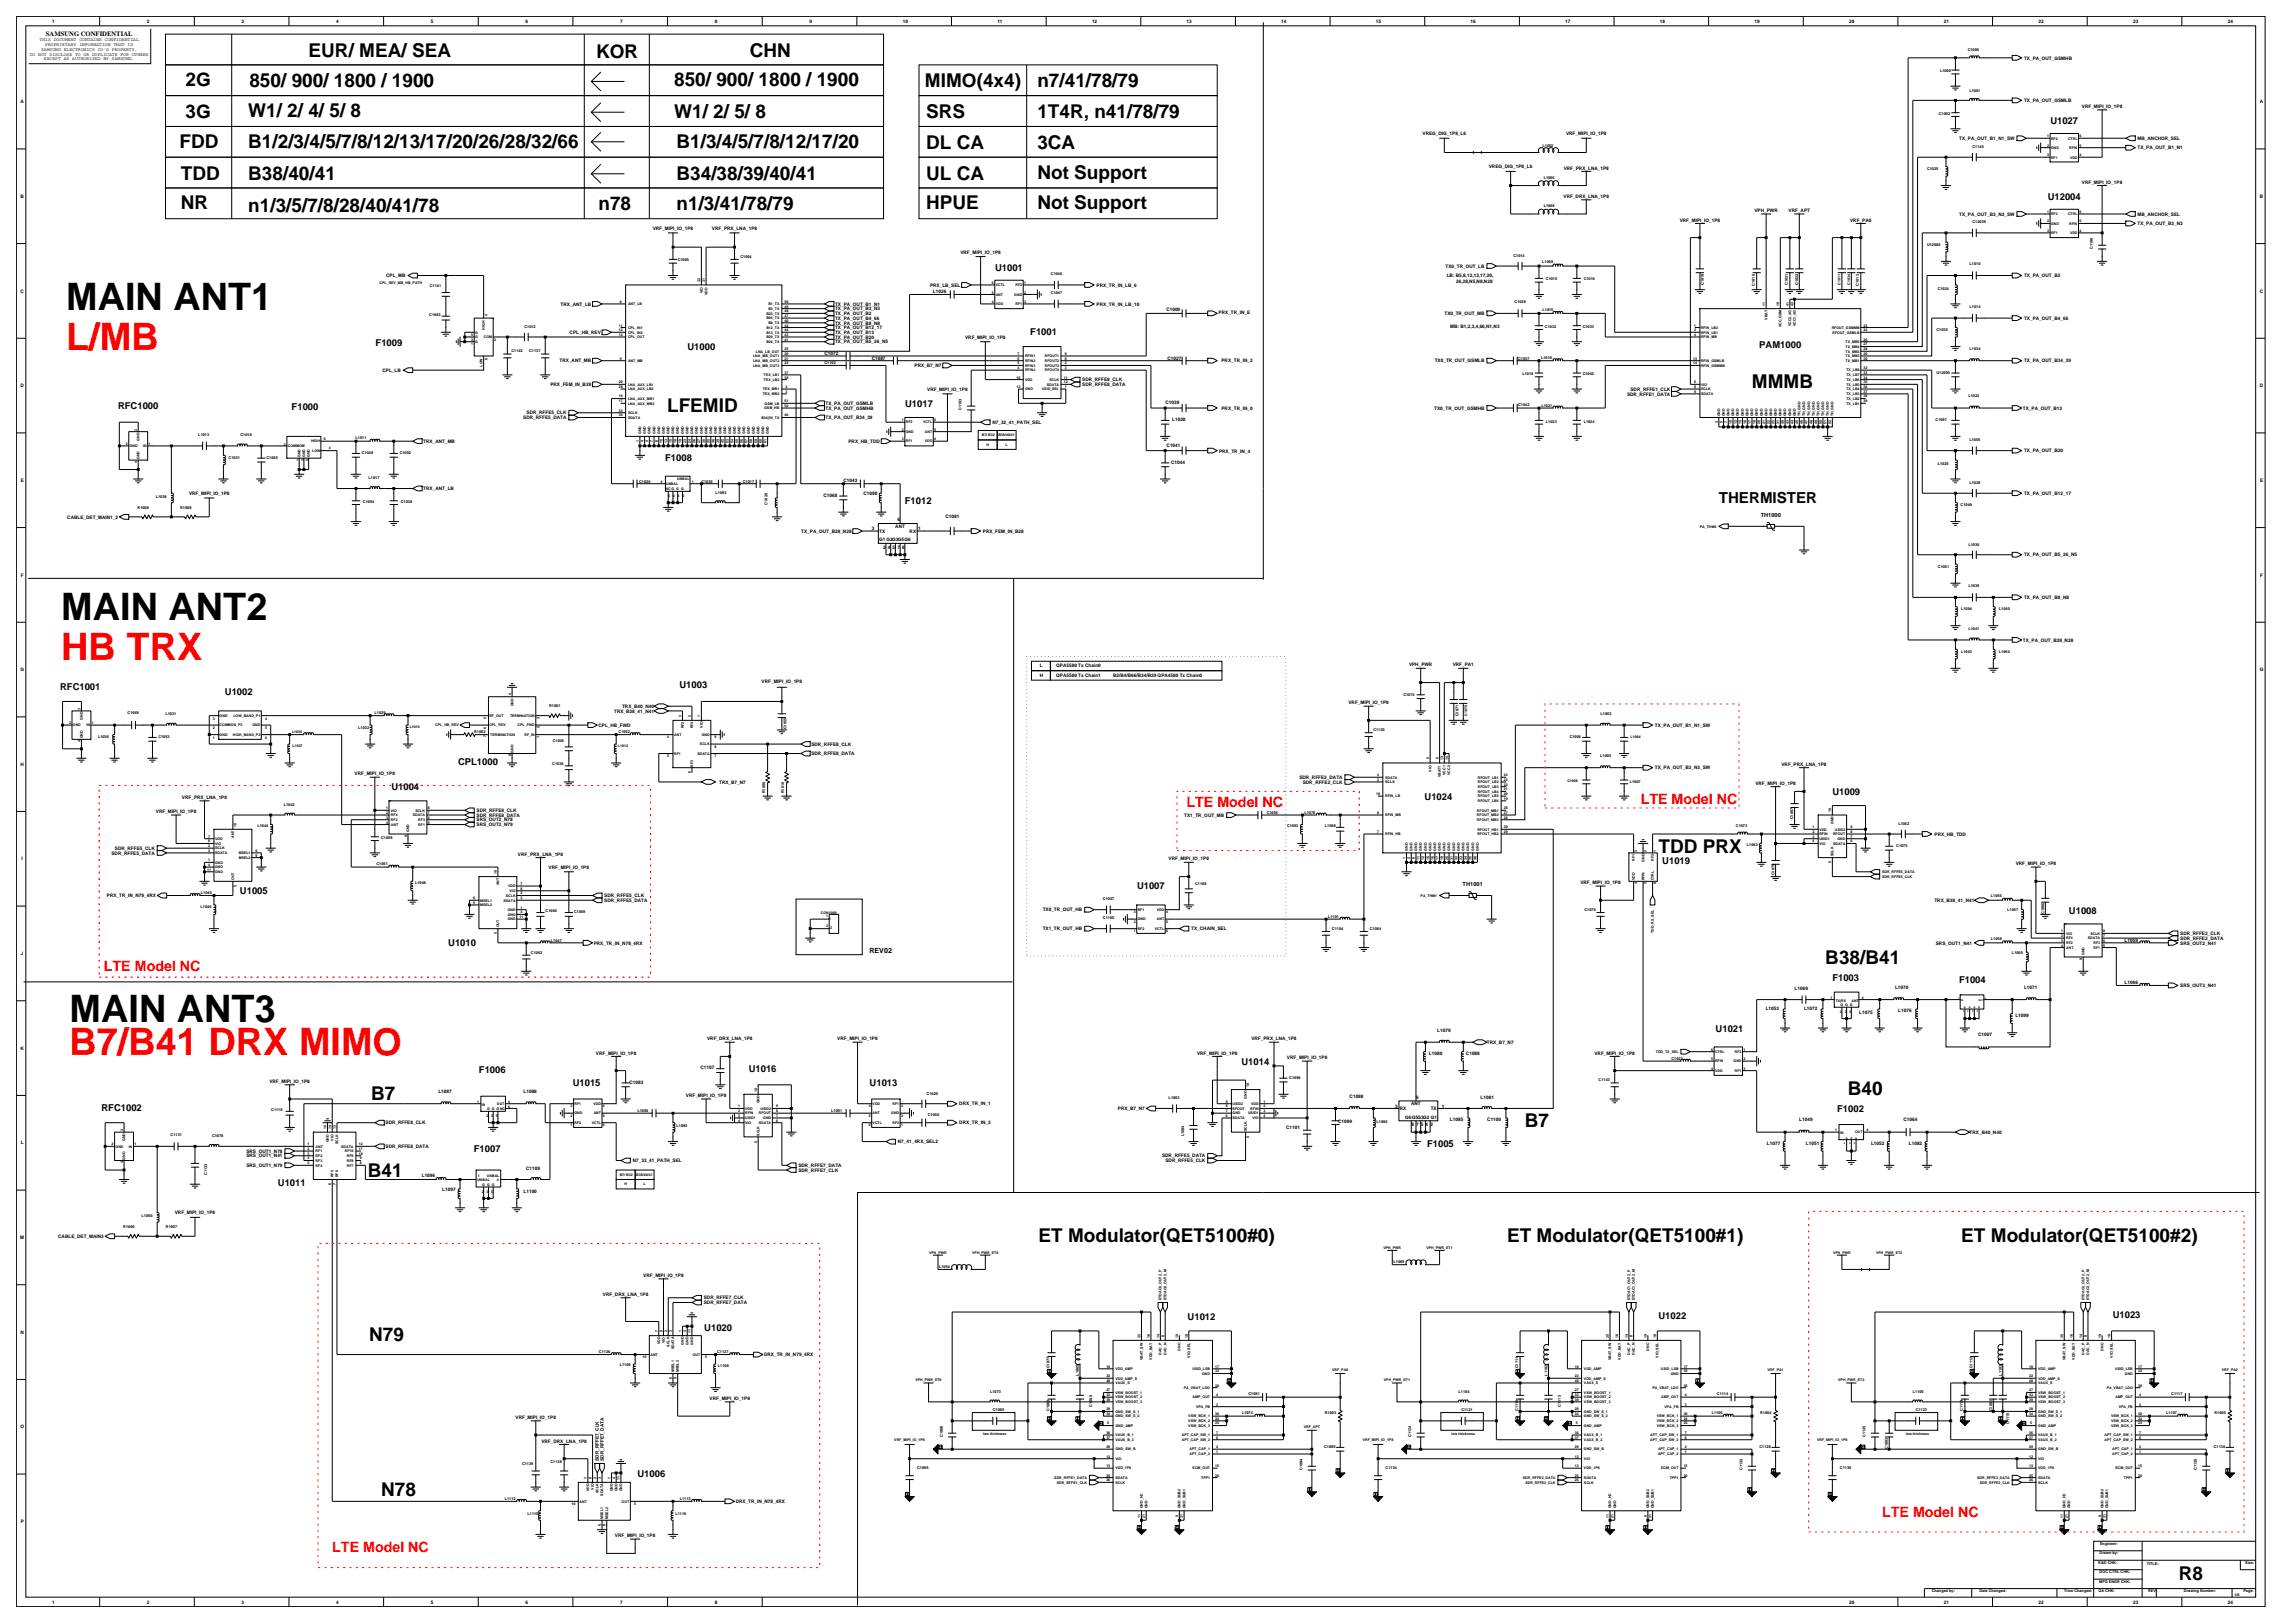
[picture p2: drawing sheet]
<svg xmlns="http://www.w3.org/2000/svg" width="420mm" height="297mm" viewBox="0 0 420 297" stroke-linecap="round" stroke-linejoin="round" font-family="sans-serif">
<defs><g id="words">
<g font-size="6.9">
<text x="12.1" y="56.7">MAIN ANT1</text>
<text x="11.2" y="113.4">MAIN ANT2</text>
<text x="12.7" y="187">MAIN ANT3</text>
</g>
<g font-size="6.9" fill="#f00">
<text x="12.1" y="64">L/MB</text>
<text x="11.2" y="120.8">HB TRX</text>
<text x="12.7" y="193.1">B7/B41 DRX MIMO</text>
</g>
<g font-size="3.5">
<text x="56.5" y="10.4">EUR/ MEA/ SEA</text>
<text x="109.1" y="10.6">KOR</text>
<text x="137.2" y="10.4">CHN</text>
<text x="34" y="15.8">2G</text>
<text x="45.6" y="16">850/ 900/ 1800 / 1900</text>
<text x="123.4" y="15.8">850/ 900/ 1800 / 1900</text>
<text x="169.3" y="16">MIMO(4x4)</text>
<text x="189.8" y="16">n7/41/78/79</text>
<text x="34" y="21.6">3G</text>
<text x="45.4" y="21.4">W1/ 2/ 4/ 5/ 8</text>
<text x="123.4" y="21.6">W1/ 2/ 5/ 8</text>
<text x="169.5" y="21.6">SRS</text>
<text x="189.8" y="21.6">1T4R, n41/78/79</text>
<text x="32.9" y="27">FDD</text>
<text x="45.4" y="27">B1/2/3/4/5/7/8/12/13/17/20/26/28/32/66</text>
<text x="123.8" y="27">B1/3/4/5/7/8/12/17/20</text>
<text x="169.5" y="27.3">DL CA</text>
<text x="189.8" y="27.3">3CA</text>
<text x="33.1" y="32.9">TDD</text>
<text x="45.4" y="32.9">B38/40/41</text>
<text x="123.8" y="32.9">B34/38/39/40/41</text>
<text x="169.5" y="32.9">UL CA</text>
<text x="189.8" y="32.7">Not Support</text>
<text x="33.1" y="38.3">NR</text>
<text x="45.4" y="38.7">n1/3/5/7/8/28/40/41/78</text>
<text x="109.5" y="38.5">n78</text>
<text x="123.8" y="38.5">n1/3/41/78/79</text>
<text x="169.5" y="38.3">HPUE</text>
<text x="189.8" y="38.3">Not Support</text>
<text x="320.6" y="71">MMMB</text>
<text x="122.1" y="75.3">LFEMID</text>
<text x="303.5" y="156.1">TDD PRX</text>
<text x="334" y="176.4">B38/B41</text>
<text x="67.9" y="201.3">B7</text>
<text x="338.2" y="200.4">B40</text>
<text x="279" y="206.3">B7</text>
<text x="67.3" y="215.4">B41</text>
<text x="190.1" y="227.3">ET Modulator(QET5100#0)</text>
<text x="275.8" y="227.3">ET Modulator(QET5100#1)</text>
<text x="358.9" y="227.3">ET Modulator(QET5100#2)</text>
<text x="67.6" y="245.4">N79</text>
<text x="69.8" y="273.8">N78</text>
<text x="398.7" y="289.2">R8</text>
</g>
<text font-size="2.8" x="314.6" y="92">THERMISTER</text>
<g font-size="2.6" fill="#f00">
<text x="217.1" y="147.6">LTE Model NC</text>
<text x="300.3" y="147.2">LTE Model NC</text>
<text x="19" y="177.7">LTE Model NC</text>
<text x="344.4" y="277.5">LTE Model NC</text>
<text x="60.8" y="284">LTE Model NC</text>
</g>
<g font-size="1.7">
<text x="375.2" y="22.7">U1027</text>
<text x="374.7" y="36.6">U12004</text>
<text x="182.1" y="49.5">U1001</text>
<text x="68.7" y="63.3">F1009</text>
<text x="125.8" y="64">U1000</text>
<text x="188.5" y="61.3">F1001</text>
<text x="322" y="63.6">PAM1000</text>
<text x="21.6" y="74.9">RFC1000</text>
<text x="53.4" y="75.1">F1000</text>
<text x="165.6" y="74.5">U1017</text>
<text x="121.7" y="84.4">F1008</text>
<text x="165.6" y="92.2">F1012</text>
<text x="124.3" y="126">U1003</text>
<text x="11" y="126.2">RFC1001</text>
<text x="41.2" y="127.3">U1002</text>
<text x="83.8" y="140">CPL1000</text>
<text x="71.6" y="144.6">U1004</text>
<text x="260.7" y="146.3">U1024</text>
<text x="335.3" y="145.4">U1009</text>
<text x="304.2" y="158.2">U1019</text>
<text x="43.9" y="163.6">U1005</text>
<text x="208.1" y="162.7">U1007</text>
<text x="378.6" y="167.3">U1008</text>
<text x="82" y="173.1">U1010</text>
<text x="335.3" y="179.4">F1003</text>
<text x="358.5" y="179.8">F1004</text>
<text x="314" y="188.9">U1021</text>
<text x="87.6" y="196.3">F1006</text>
<text x="137" y="196.1">U1016</text>
<text x="227.2" y="194.8">U1014</text>
<text x="18.6" y="203.3">RFC1002</text>
<text x="104.8" y="198.7">U1015</text>
<text x="159.1" y="198.7">U1013</text>
<text x="336.2" y="203.5">F1002</text>
<text x="261.2" y="210">F1005</text>
<text x="86.7" y="210.9">F1007</text>
<text x="50.9" y="217.1">U1011</text>
<text x="128.9" y="243.5">U1020</text>
<text x="217.3" y="241.6">U1012</text>
<text x="303.5" y="241.3">U1022</text>
<text x="386.6" y="241.1">U1023</text>
<text x="116.7" y="270.4">U1006</text>
</g>
<text font-size="1.3" x="159.1" y="174.5">REV02</text>
<text font-size="1.2" x="8.4" y="6.5">SAMSUNG CONFIDENTIAL</text>
<g font-size="1">
<text x="322.2" y="94.6">TH1000</text>
<text x="267.7" y="162.1">TH1001</text>
</g>
<g font-size=".9">
<text x="9.5" y="4.2">1</text>
<text x="26.9" y="4.2">2</text>
<text x="44.2" y="4.2">3</text>
<text x="61.5" y="4.2">4</text>
<text x="78.8" y="4.2">5</text>
<text x="96.2" y="4.2">6</text>
<text x="113.5" y="4.2">7</text>
<text x="130.8" y="4.2">8</text>
<text x="148.1" y="4.2">9</text>
<text x="165.2" y="4.2">10</text>
<text x="182.5" y="4.2">11</text>
<text x="199.8" y="4.2">12</text>
<text x="217.2" y="4.2">13</text>
<text x="234.5" y="4.2">14</text>
<text x="251.8" y="4.2">15</text>
<text x="269.1" y="4.2">16</text>
<text x="286.5" y="4.2">17</text>
<text x="303.8" y="4.2">18</text>
<text x="321.1" y="4.2">19</text>
<text x="338.4" y="4.2">20</text>
<text x="355.7" y="4.2">21</text>
<text x="373.1" y="4.2">22</text>
<text x="390.4" y="4.2">23</text>
<text x="407.7" y="4.2">24</text>
<text x="5.4" y="10.2">DO NOT DISCLOSE TO OR DUPLICATE FOR OTHERS</text>
<text x="7.3" y="7.6">THIS DOCUMENT CONTAINS CONFIDENTIAL</text>
<text x="7.5" y="9.3">SAMSUNG ELECTRONICS CO'S PROPERTY.</text>
<text x="8" y="11">EXCEPT AS AUTHORIZED BY SAMSUNG.</text>
<text x="8.3" y="8.4">PROPRIETARY INFORMATION THAT IS</text>
<text x="370.4" y="10.9">TX_PA_OUT_GSMHB</text>
<text x="3.8" y="18.9">A</text>
<text x="370.4" y="18.7">TX_PA_OUT_GSMLB</text>
<text x="381" y="19.8">VRF_MIPI_IO_1P8</text>
<text x="413.6" y="18.9">A</text>
<text x="260.3" y="24.7">VREG_DIG_1P8_L6</text>
<text x="286.6" y="24.7">VRF_MIPI_IO_1P8</text>
<text x="358.6" y="25.6">TX_PA_OUT_B1_N1_SW</text>
<text x="391.2" y="25.6">MB_ANCHOR_SEL</text>
<text x="391.2" y="27.3">TX_PA_OUT_B1_N1</text>
<text x="272.5" y="30.8">VREG_DIG_1P8_L6</text>
<text x="286.2" y="31">VRF_PRX_LNA_1P8</text>
<text x="381" y="33.6">VRF_MIPI_IO_1P8</text>
<text x="3.8" y="36.2">B</text>
<text x="286.1" y="36.2">VRF_DRX_LNA_1P8</text>
<text x="307.4" y="40.5">VRF_MIPI_IO_1P8</text>
<text x="321.1" y="38.8">VPH_PWR</text>
<text x="327.3" y="38.8">VRF_APT</text>
<text x="338.6" y="40.5">VRF_PA0</text>
<text x="358.6" y="39.5">TX_PA_OUT_B3_N3_SW</text>
<text x="391.2" y="41.2">TX_PA_OUT_B3_N3</text>
<text x="391.2" y="39.5">MB_ANCHOR_SEL</text>
<text x="413.6" y="36.2">B</text>
<text x="119.5" y="42.1">VRF_MIPI_IO_1P8</text>
<text x="130.3" y="42.1">VRF_PRX_LNA_1P8</text>
<text x="175.8" y="46.4">VRF_MIPI_IO_1P8</text>
<text x="3.8" y="53.5">C</text>
<text x="70.7" y="50.7">CPL_MB</text>
<text x="170.2" y="52.5">PRX_LB_SEL</text>
<text x="170.7" y="53.7">L1026</text>
<text x="200.7" y="52.5">PRX_TR_IN_LB_6</text>
<text x="264.5" y="49">TX0_TR_OUT_LB</text>
<text x="264.8" y="50.6">LB: B5,8,12,13,17,20,</text>
<text x="266.5" y="51.7">26,28,N5,N8,N28</text>
<text x="370.4" y="50.7">TX_PA_OUT_B2</text>
<text x="413.6" y="53.5">C</text>
<text x="102.6" y="55.9">TRX_ANT_LB</text>
<text x="152.8" y="56.8">TX_PA_OUT_B3_N3</text>
<text x="152.8" y="59.4">TX_PA_OUT_B8_N8</text>
<text x="152.8" y="57.7">TX_PA_OUT_B2</text>
<text x="152.8" y="58.5">TX_PA_OUT_B4_66</text>
<text x="152.8" y="55.9">TX_PA_OUT_B1_N1</text>
<text x="200.7" y="55.9">PRX_TR_IN_LB_10</text>
<text x="213.4" y="56.9">C1009</text>
<text x="223" y="57.4">PRX_TR_IN_E</text>
<text x="264.3" y="57.7">TX0_TR_OUT_MB</text>
<text x="265.4" y="59.9">MB: B1,2,3,4,66,N1,N3</text>
<text x="370.4" y="58.5">TX_PA_OUT_B4_66</text>
<text x="104.2" y="61.1">CPL_HB_REV</text>
<text x="150.9" y="64.9">C1072</text>
<text x="152.8" y="61.1">TX_PA_OUT_B13</text>
<text x="152.8" y="62.8">TX_PA_OUT_B5_26_N5</text>
<text x="152.8" y="60.2">TX_PA_OUT_B12_17</text>
<text x="152.8" y="62">TX_PA_OUT_B20</text>
<text x="159.5" y="65.8">C1087</text>
<text x="176.6" y="62">VRF_MIPI_IO_1P8</text>
<text x="213.7" y="65.8">C1027</text>
<text x="3.8" y="70.9">D</text>
<text x="70" y="68">CPL_LB</text>
<text x="100.7" y="70.6">PRX_FEM_IN_B28</text>
<text x="102.4" y="66.3">TRX_ANT_MB</text>
<text x="167.4" y="67.2">PRX_B7_N7</text>
<text x="169.7" y="71.5">VRF_MIPI_IO_1P8</text>
<text x="198.1" y="69.8">SDR_RFFE8_CLK</text>
<text x="198.1" y="70.6">SDR_RFFE8_DATA</text>
<text x="223.5" y="66.3">PRX_TR_IN_2</text>
<text x="262.6" y="66.3">TX0_TR_OUT_GSMLB</text>
<text x="298.4" y="71.5">SDR_RFFE1_CLK</text>
<text x="370.4" y="66.3">TX_PA_OUT_B34_39</text>
<text x="413.6" y="70.9">D</text>
<text x="95.8" y="76.7">SDR_RFFE5_DATA</text>
<text x="96.4" y="75.8">SDR_RFFE5_CLK</text>
<text x="151.1" y="74.1">TX_PA_OUT_GSMLB</text>
<text x="151.1" y="75">TX_PA_OUT_GSMHB</text>
<text x="151.1" y="76.7">TX_PA_OUT_B34_39</text>
<text x="181.6" y="77.6">N7_32_41_PATH_SEL</text>
<text x="213.3" y="74">C1039</text>
<text x="214.5" y="77">L1020</text>
<text x="223.5" y="75">PRX_TR_IN_0</text>
<text x="262.5" y="75">TX0_TR_OUT_GSMHB</text>
<text x="297.8" y="72.4">SDR_RFFE1_DATA</text>
<text x="370.2" y="75">TX_PA_OUT_B13</text>
<text x="77.5" y="81">TRX_ANT_MB</text>
<text x="155.3" y="81">PRX_HB_TDD</text>
<text x="213.5" y="81.8">C1041</text>
<text x="223.1" y="83">PRX_TR_IN_4</text>
<text x="370.4" y="82.8">TX_PA_OUT_B20</text>
<text x="3.8" y="88.2">E</text>
<text x="77.5" y="89.7">TRX_ANT_LB</text>
<text x="154.4" y="88.2">C1043</text>
<text x="214.3" y="84.8">C1044</text>
<text x="413.6" y="88.2">E</text>
<text x="12.3" y="94.9">CABLE_DET_MAIN1_2</text>
<text x="34.6" y="90.6">VRF_MIPI_IO_1P8</text>
<text x="150.7" y="91">C1068</text>
<text x="158" y="90.6">C1090</text>
<text x="164.2" y="95.4">6</text>
<text x="173" y="94.8">C1091</text>
<text x="370.4" y="90.6">TX_PA_OUT_B12_17</text>
<text x="146.6" y="97.5">TX_PA_OUT_B28_N28</text>
<text x="159.5" y="97">3</text>
<text x="160.9" y="99.1">G1 G2G3G5G6</text>
<text x="160.9" y="97.5">TX</text>
<text x="161.6" y="100.5">2</text>
<text x="162.5" y="100.5">4</text>
<text x="163.4" y="100.5">5</text>
<text x="163.8" y="96.6">ANT</text>
<text x="164.2" y="100.5">7</text>
<text x="165.1" y="100.5">8</text>
<text x="166.5" y="97.5">RX</text>
<text x="168.1" y="97">1</text>
<text x="179.9" y="97.5">PRX_FEM_IN_B28</text>
<text x="370.4" y="101.8">TX_PA_OUT_B5_26_N5</text>
<text x="3.8" y="105.5">F</text>
<text x="413.6" y="105.5">F</text>
<text x="370.4" y="109.6">TX_PA_OUT_B8_N8</text>
<text x="370.2" y="117.4">TX_PA_OUT_B28_N28</text>
<text x="3.7" y="122.8">G</text>
<text x="139.4" y="125">VRF_MIPI_IO_1P8</text>
<text x="190.3" y="123.8">H</text>
<text x="190.3" y="122.1">L</text>
<text x="193.3" y="122.1">QPA5580 Tx Chain0</text>
<text x="193.3" y="123.8">QPA5580 Tx Chain1</text>
<text x="203.7" y="123.8">B2/B4/B66/B34/B39 QPA4580 Tx Chain0</text>
<text x="257.9" y="121.9">VPH_PWR</text>
<text x="265.8" y="121.9">VRF_PA1</text>
<text x="413.6" y="122.8">G</text>
<text x="112.4" y="130.4">TRX_B38_41_N41</text>
<text x="113.8" y="129.5">TRX_B40_N40</text>
<text x="246.8" y="128.9">VRF_MIPI_IO_1P8</text>
<text x="109.5" y="133">CPL_HB_FWD</text>
<text x="148.5" y="136.5">SDR_RFFE8_CLK</text>
<text x="302.9" y="133">TX_PA_OUT_B1_N1_SW</text>
<text x="3.8" y="140.2">H</text>
<text x="64.9" y="141.9">VRF_MIPI_IO_1P8</text>
<text x="131.6" y="143.4">TRX_B7_N7</text>
<text x="148.5" y="138.2">SDR_RFFE8_DATA</text>
<text x="237.8" y="142.5">SDR_RFFE2_DATA</text>
<text x="238.4" y="143.4">SDR_RFFE2_CLK</text>
<text x="302.9" y="140.8">TX_PA_OUT_B3_N3_SW</text>
<text x="321.2" y="143.6">VRF_MIPI_IO_1P8</text>
<text x="326" y="140.2">VRF_PRX_LNA_1P8</text>
<text x="28.5" y="148.8">VRF_MIPI_IO_1P8</text>
<text x="33.3" y="146.2">VRF_PRX_LNA_1P8</text>
<text x="87.2" y="148.6">SDR_RFFE8_CLK</text>
<text x="87.2" y="149.4">SDR_RFFE8_DATA</text>
<text x="216.7" y="149.4">TX1_TR_OUT_MB</text>
<text x="21" y="155.5">SDR_RFFE5_CLK</text>
<text x="87.2" y="150.3">SRS_OUT2_N78</text>
<text x="87.2" y="151.2">SRS_OUT2_N79</text>
<text x="354" y="152.9">PRX_HB_TDD</text>
<text x="4" y="157.5">I</text>
<text x="20.4" y="156.4">SDR_RFFE5_DATA</text>
<text x="94.8" y="156.6">VRF_PRX_LNA_1P8</text>
<text x="100.4" y="159">VRF_MIPI_IO_1P8</text>
<text x="213.9" y="157.5">VRF_MIPI_IO_1P8</text>
<text x="289.2" y="161.8">VRF_MIPI_IO_1P8</text>
<text x="368.9" y="158.3">VRF_MIPI_IO_1P8</text>
<text x="19.6" y="164.2">PRX_TR_IN_N79_4RX</text>
<text x="110.6" y="164.2">SDR_RFFE5_CLK</text>
<text x="110.6" y="165">SDR_RFFE5_DATA</text>
<text x="190.8" y="166.8">TX0_TR_OUT_HB</text>
<text x="354" y="165">TRX_B38_41_N41</text>
<text x="108.7" y="172.8">PRX_TR_IN_N78_4RX</text>
<text x="190.8" y="170.2">TX1_TR_OUT_HB</text>
<text x="218" y="170.2">TX_CHAIN_SEL</text>
<text x="354.3" y="172.8">SRS_OUT1_N41</text>
<text x="388.8" y="172.3">L1059</text>
<text x="399" y="172">SDR_RFFE2_DATA</text>
<text x="399" y="171.1">SDR_RFFE2_CLK</text>
<text x="399" y="172.8">SRS_OUT2_N41</text>
<text x="3.8" y="174.8">J</text>
<text x="323.1" y="184.8">L1053</text>
<text x="328.4" y="181.2">L1069</text>
<text x="330.1" y="184.8">L1072</text>
<text x="340.3" y="185.5">L1075</text>
<text x="346.8" y="181">L1070</text>
<text x="347.4" y="185.3">L1076</text>
<text x="370.4" y="181">L1071</text>
<text x="388.8" y="180.1">L1066</text>
<text x="399" y="180.6">SRS_OUT3_N41</text>
<text x="129.4" y="190.4">VRF_DRX_LNA_1P8</text>
<text x="153.2" y="190.4">VRF_MIPI_IO_1P8</text>
<text x="229" y="190.4">VRF_PRX_LNA_1P8</text>
<text x="263" y="188.8">L1079</text>
<text x="272.1" y="191">TRX_B7_N7</text>
<text x="362" y="189.6">C1007</text>
<text x="368.8" y="186.1">L1099</text>
<text x="3.8" y="192.1">K</text>
<text x="109.1" y="193">VRF_MIPI_IO_1P8</text>
<text x="128.2" y="195.7">C1107</text>
<text x="219.1" y="193">VRF_MIPI_IO_1P8</text>
<text x="235.5" y="193.8">VRF_MIPI_IO_1P8</text>
<text x="261.5" y="193.1">L1080</text>
<text x="268.3" y="193.1">C1088</text>
<text x="291.8" y="193">VRF_MIPI_IO_1P8</text>
<text x="49.3" y="198.2">VRF_MIPI_IO_1P8</text>
<text x="80.2" y="200">L1087</text>
<text x="95.8" y="200">L1088</text>
<text x="115.2" y="198.3">C1083</text>
<text x="125.5" y="200.8">VRF_MIPI_IO_1P8</text>
<text x="175.6" y="202.3">DRX_TR_IN_1</text>
<text x="204.6" y="203.1">PRX_B7_N7</text>
<text x="247" y="200.9">C1098</text>
<text x="255.3" y="202.7">3</text>
<text x="256.2" y="203.1">RX</text>
<text x="258.2" y="202.3">ANT</text>
<text x="259.2" y="201">6</text>
<text x="261.8" y="203.1">TX</text>
<text x="263.8" y="202.7">1</text>
<text x="271" y="201.1">L1081</text>
<text x="3.8" y="209.4">L</text>
<text x="70.6" y="205.8">SDR_RFFE8_CLK</text>
<text x="164.3" y="209.2">N7_41_4RX_SEL2</text>
<text x="175.6" y="205.8">DRX_TR_IN_3</text>
<text x="235.4" y="206.5">C1101</text>
<text x="244.9" y="205.4">C1099</text>
<text x="257.2" y="204.7">G6G5G3G2 G1</text>
<text x="258.3" y="206.1">8</text>
<text x="259.2" y="206.1">7</text>
<text x="260" y="206.1">5</text>
<text x="260.9" y="206.1">4</text>
<text x="261.8" y="206.1">2</text>
<text x="265.3" y="205.2">L1085</text>
<text x="272.2" y="205.2">C1100</text>
<text x="323.4" y="209.5">L1077</text>
<text x="329.3" y="205.2">L1049</text>
<text x="330.5" y="209.5">L1051</text>
<text x="342.4" y="209.5">L1052</text>
<text x="348.3" y="205.2">C1064</text>
<text x="349.3" y="209.5">L1082</text>
<text x="360.5" y="207.5">TRX_B40_N40</text>
<text x="45.1" y="210.9">SRS_OUT1_N78</text>
<text x="45.1" y="213.5">SRS_OUT1_N79</text>
<text x="45.1" y="211.8">SRS_OUT1_N41</text>
<text x="70.6" y="210.1">SDR_RFFE8_DATA</text>
<text x="77.2" y="215.4">L1096</text>
<text x="96.3" y="214.1">C1109</text>
<text x="115.8" y="212.7">N7_32_41_PATH_SEL</text>
<text x="146.1" y="214.4">SDR_RFFE7_CLK</text>
<text x="146.1" y="213.5">SDR_RFFE7_DATA</text>
<text x="212.7" y="211.8">SDR_RFFE5_DATA</text>
<text x="213.3" y="212.7">SDR_RFFE5_CLK</text>
<text x="80.9" y="218">L1097</text>
<text x="95.8" y="218.2">L1100</text>
<text x="3.7" y="226.7">M</text>
<text x="10.7" y="226.5">CABLE_DET_MAIN3</text>
<text x="32" y="222.2">VRF_MIPI_IO_1P8</text>
<text x="117.7" y="233.7">VRF_MIPI_IO_1P8</text>
<text x="110.3" y="237.1">VRF_DRX_LNA_1P8</text>
<text x="128.8" y="237.8">SDR_RFFE7_CLK</text>
<text x="128.8" y="238.6">SDR_RFFE7_DATA</text>
<text x="3.8" y="244.1">N</text>
<text x="139.8" y="248.2">DRX_TR_IN_N79_4RX</text>
<text x="129.9" y="256.2">VRF_MIPI_IO_1P8</text>
<text x="3.7" y="261.4">O</text>
<text x="94.4" y="259.7">VRF_MIPI_IO_1P8</text>
<text x="99.1" y="264">VRF_DRX_LNA_1P8</text>
<text x="109.6" y="267.4" transform="rotate(-90 109.6 267.4)">SDR_RFFE7_CLK</text>
<text x="110.5" y="267.4" transform="rotate(-90 110.5 267.4)">SDR_RFFE7_DATA</text>
<text x="134.6" y="275">DRX_TR_IN_N78_4RX</text>
<text x="3.8" y="278.7">P</text>
<text x="112.5" y="281.3">VRF_MIPI_IO_1P8</text>
<text x="9.5" y="293.4">1</text>
<text x="26.9" y="293.4">2</text>
<text x="44.2" y="293.4">3</text>
<text x="61.5" y="293.4">4</text>
<text x="78.8" y="293.4">5</text>
<text x="96.2" y="293.4">6</text>
<text x="113.5" y="293.4">7</text>
<text x="130.8" y="293.4">8</text>
<text x="338.4" y="293.4">20</text>
<text x="355.7" y="293.4">21</text>
<text x="373.1" y="293.4">22</text>
<text x="390.4" y="293.4">23</text>
<text x="407.7" y="293.4">24</text>
</g>
<g font-size=".7">
<text x="360.1" y="9.3">C1000</text>
<text x="355" y="13.2">L1000</text>
<text x="360.4" y="16.9">L1001</text>
<text x="354.8" y="21">C1002</text>
<text x="282.3" y="26.9">L1002</text>
<text x="361" y="27">C1145</text>
<text x="374.6" y="26.9">2</text>
<text x="374.6" y="28.6">3</text>
<text x="374.6" y="25.1">1</text>
<text x="375.4" y="27.3">GND</text>
<text x="375.4" y="29">RF1</text>
<text x="375.4" y="25.5">RF2</text>
<text x="378.5" y="25.5">CTRL</text>
<text x="378.7" y="27.3">RFIN</text>
<text x="378.8" y="29">VDD</text>
<text x="380.5" y="25.1">6</text>
<text x="380.5" y="26.9">5</text>
<text x="380.5" y="28.6">4</text>
<text x="282.5" y="32.7">L1006</text>
<text x="352.7" y="31.2">C1025</text>
<text x="282.5" y="37.9">L1008</text>
<text x="361" y="40.9">C12039</text>
<text x="374.6" y="40.7">2</text>
<text x="374.6" y="39">1</text>
<text x="375.4" y="41.1">GND</text>
<text x="375.4" y="39.4">RF2</text>
<text x="378.5" y="39.4">CTRL</text>
<text x="378.7" y="41.1">RFIN</text>
<text x="380.5" y="39">6</text>
<text x="380.5" y="40.7">5</text>
<text x="124" y="47.7">C1005</text>
<text x="135.5" y="47.2">C1004</text>
<text x="277" y="47">C1014</text>
<text x="352.7" y="45">U12006</text>
<text x="374.6" y="42.4">3</text>
<text x="375.4" y="42.8">RF1</text>
<text x="378.8" y="42.8">VDD</text>
<text x="380.5" y="42.4">4</text>
<text x="383" y="45.6" transform="rotate(-90 383 45.6)">C1106</text>
<text x="69.5" y="51.9">CPL_REV_MB_HB_PATH</text>
<text x="78.7" y="52.6">C1141</text>
<text x="128.2" y="51.6" transform="rotate(-90 128.2 51.6)">32</text>
<text x="128.6" y="53.7" transform="rotate(-90 128.6 53.7)">VIO</text>
<text x="129" y="51.6" transform="rotate(-90 129 51.6)">31</text>
<text x="129.5" y="54" transform="rotate(-90 129.5 54)">VDD</text>
<text x="181.5" y="52">6</text>
<text x="181.5" y="53.7">5</text>
<text x="182.2" y="52.4">VCTL</text>
<text x="185.8" y="52.4">RF2</text>
<text x="187.4" y="52">1</text>
<text x="187.4" y="53.7">2</text>
<text x="192.3" y="53.7">C1047</text>
<text x="192.3" y="50.3">C1046</text>
<text x="282.3" y="48.1">L1009</text>
<text x="282.9" y="51.2">C1015</text>
<text x="289.8" y="51.2">C1016</text>
<text x="311.8" y="52.1" transform="rotate(-90 311.8 52.1)">C1019</text>
<text x="321.1" y="52.3" transform="rotate(-90 321.1 52.3)">C1010</text>
<text x="327.2" y="52.1" transform="rotate(-90 327.2 52.1)">C1021</text>
<text x="329.1" y="52.1" transform="rotate(-90 329.1 52.1)">C1022</text>
<text x="336.8" y="52.1" transform="rotate(-90 336.8 52.1)">C1011</text>
<text x="338.6" y="52.1" transform="rotate(-90 338.6 52.1)">C1034</text>
<text x="340.2" y="52.3" transform="rotate(-90 340.2 52.3)">C1013</text>
<text x="354.6" y="53">C1024</text>
<text x="360.5" y="48.5">L1010</text>
<text x="78.6" y="57.8">C1063</text>
<text x="89.2" y="57.8" transform="rotate(-90 89.2 57.8)">4</text>
<text x="96" y="59.9">C1012</text>
<text x="113.3" y="59.7">11</text>
<text x="113.4" y="55.4">6</text>
<text x="114.9" y="55.8">ANT_LB</text>
<text x="140.3" y="58.4">B66_TX</text>
<text x="140.3" y="57.6">B25_TX</text>
<text x="140.6" y="55.8">B1_TX</text>
<text x="140.6" y="56.7">B3_TX</text>
<text x="140.6" y="59.3">B8_TX</text>
<text x="143.6" y="55.4">50</text>
<text x="143.6" y="58">47</text>
<text x="143.6" y="57.1">48</text>
<text x="143.6" y="56.3">49</text>
<text x="143.6" y="58.9">40</text>
<text x="143.6" y="59.7">42</text>
<text x="181.5" y="55.4">4</text>
<text x="182.2" y="55.8">VDD</text>
<text x="182.2" y="54.1">ANT</text>
<text x="185.6" y="54.1">GND</text>
<text x="185.8" y="55.8">RF1</text>
<text x="187.4" y="55.4">3</text>
<text x="277.2" y="55.5">C1028</text>
<text x="282.3" y="56.9">L1015</text>
<text x="282.7" y="59.9">C1032</text>
<text x="289.6" y="59.9">C1033</text>
<text x="310.1" y="59.7">1</text>
<text x="323" y="56" transform="rotate(-90 323 56)">11</text>
<text x="323.4" y="58.5" transform="rotate(-90 323.4 58.5)">VBAT</text>
<text x="325.6" y="56" transform="rotate(-90 325.6 56)">19</text>
<text x="326" y="59.9" transform="rotate(-90 326 59.9)">VCC_GSM</text>
<text x="327.3" y="56" transform="rotate(-90 327.3 56)">41</text>
<text x="327.8" y="59.7" transform="rotate(-90 327.8 59.7)">VCC2_4G</text>
<text x="328.2" y="56" transform="rotate(-90 328.2 56)">42</text>
<text x="328.7" y="59.7" transform="rotate(-90 328.7 59.7)">VCC1_4G</text>
<text x="341" y="59.7">23</text>
<text x="360.5" y="56.3">L1014</text>
<text x="86.2" y="63.2">1</text>
<text x="86.2" y="62.3">3</text>
<text x="86.2" y="61.4">5</text>
<text x="87" y="62.8">G</text>
<text x="87" y="61.9">G</text>
<text x="87" y="61">G</text>
<text x="88.6" y="61.9">COM</text>
<text x="88.7" y="60.4" transform="rotate(-90 88.7 60.4)">HIGH</text>
<text x="89.2" y="65.8" transform="rotate(-90 89.2 65.8)">6</text>
<text x="90.4" y="62.3">2</text>
<text x="93.6" y="64.5">C1142</text>
<text x="96.8" y="64.5">C1137</text>
<text x="113.3" y="61.5">14</text>
<text x="113.3" y="60.6">12</text>
<text x="113.4" y="65.8">9</text>
<text x="114.9" y="61.9">CPL_OUT</text>
<text x="114.9" y="60.2">CPL_IN1</text>
<text x="114.9" y="61">CPL_IN2</text>
<text x="137.8" y="65.4">LNA_MB_OUT1</text>
<text x="138.3" y="64.5">LNA_LB_OUT</text>
<text x="140.3" y="61.9">B20_TX</text>
<text x="140.3" y="61">B13_TX</text>
<text x="140.3" y="62.8">B26_TX</text>
<text x="140.3" y="60.2">B12_TX</text>
<text x="143.6" y="62.3">41</text>
<text x="143.6" y="65.8">21</text>
<text x="143.6" y="64.9">20</text>
<text x="143.6" y="61.5">43</text>
<text x="143.6" y="60.6">44</text>
<text x="143.6" y="64.1">25</text>
<text x="186.2" y="65.8">6</text>
<text x="186.2" y="64.9">7</text>
<text x="187.6" y="65.4">RFIN1</text>
<text x="191.2" y="65.4">RFOUT1</text>
<text x="194.9" y="64.9">9</text>
<text x="194.9" y="65.8">8</text>
<text x="277.8" y="65.8">C1037</text>
<text x="282" y="65.6">L1018</text>
<text x="309.9" y="65.8">13</text>
<text x="310.1" y="61.5">4</text>
<text x="310.1" y="60.6">2</text>
<text x="311.3" y="61.9">RFIN_MB</text>
<text x="311.3" y="61">RFIN_LB1</text>
<text x="311.3" y="60.2">RFIN_LB2</text>
<text x="335.2" y="60.2">RFOUT_GSMMB</text>
<text x="335.4" y="61">RFOUT_GSMLB</text>
<text x="337.8" y="63.6">TX_MB4</text>
<text x="337.8" y="64.5">TX_MB3</text>
<text x="337.8" y="65.4">TX_MB2</text>
<text x="337.8" y="62.8">TX_MB5</text>
<text x="341" y="63.2">27</text>
<text x="341" y="64.1">28</text>
<text x="341" y="64.9">29</text>
<text x="341" y="65.8">30</text>
<text x="341" y="60.6">24</text>
<text x="341" y="62.3">26</text>
<text x="354.4" y="60.6">C1035</text>
<text x="360.5" y="64.1">L1034</text>
<text x="88.3" y="67.1" transform="rotate(-90 88.3 67.1)">LOW</text>
<text x="113.3" y="70.1">29</text>
<text x="113.3" y="71">28</text>
<text x="114.9" y="66.2">ANT_MB</text>
<text x="114.9" y="70.6">LNA_AUX_LB1</text>
<text x="114.9" y="71.4">LNA_AUX_LB2</text>
<text x="137.8" y="66.2">LNA_MB_OUT2</text>
<text x="137.8" y="67.1">LNA_MB_OUT3</text>
<text x="139.6" y="71.4">TRX_MB1</text>
<text x="139.7" y="68.8">TRX_LB1</text>
<text x="139.7" y="69.7">TRX_LB2</text>
<text x="143.6" y="66.7">22</text>
<text x="143.6" y="68.4">37</text>
<text x="143.6" y="69.3">38</text>
<text x="143.8" y="71.9">3</text>
<text x="143.8" y="71">2</text>
<text x="150.9" y="66.7">C1102</text>
<text x="186" y="71">13</text>
<text x="186" y="69.3">10</text>
<text x="186.2" y="67.5">4</text>
<text x="186.2" y="66.7">5</text>
<text x="187.6" y="71.4">GND</text>
<text x="187.6" y="68">RFIN4</text>
<text x="187.6" y="67.1">RFIN3</text>
<text x="187.6" y="66.2">RFIN2</text>
<text x="187.6" y="69.7">VDD</text>
<text x="190.6" y="71.4">USID_SEL</text>
<text x="191.2" y="67.1">RFOUT3</text>
<text x="191.2" y="68">RFOUT4</text>
<text x="191.2" y="66.2">RFOUT2</text>
<text x="191.6" y="70.6">SDATA</text>
<text x="192.1" y="69.7">SCLK</text>
<text x="194.7" y="69.3">11</text>
<text x="194.7" y="70.1">12</text>
<text x="194.9" y="66.7">2</text>
<text x="194.9" y="67.5">3</text>
<text x="194.9" y="71">1</text>
<text x="278.6" y="68.6">L1019</text>
<text x="289.6" y="68.6">C1040</text>
<text x="309.9" y="66.7">14</text>
<text x="310.1" y="71.9">9</text>
<text x="310.1" y="70.1">6</text>
<text x="310.1" y="71">8</text>
<text x="311.3" y="70.6">VIO</text>
<text x="311.3" y="71.4">SCLK</text>
<text x="311.3" y="66.2">RFIN_GSMLB</text>
<text x="311.3" y="67.1">RFIN_GSMMB</text>
<text x="337.8" y="66.2">TX_MB1</text>
<text x="337.9" y="69.7">TX_LB6</text>
<text x="337.9" y="70.6">TX_LB5</text>
<text x="337.9" y="71.4">TX_LB4</text>
<text x="337.9" y="68">TX_LB8</text>
<text x="337.9" y="68.8">TX_LB7</text>
<text x="341" y="69.3">34</text>
<text x="341" y="70.1">35</text>
<text x="341" y="71">36</text>
<text x="341" y="71.9">37</text>
<text x="341" y="67.5">32</text>
<text x="341" y="68.4">33</text>
<text x="354.4" y="68.4">U12005</text>
<text x="113.3" y="75.3">33</text>
<text x="113.3" y="76.2">34</text>
<text x="113.3" y="72.7">16</text>
<text x="113.3" y="73.6">17</text>
<text x="114.9" y="75.8">SCLK</text>
<text x="114.9" y="76.6">SDATA</text>
<text x="114.9" y="73.2">LNA_AUX_MB1</text>
<text x="114.9" y="74">LNA_AUX_MB2</text>
<text x="139.3" y="76.6">B34|39_TX</text>
<text x="139.6" y="72.3">TRX_MB2</text>
<text x="139.9" y="74.9">GSM_HB</text>
<text x="139.9" y="74">GSM_LB</text>
<text x="143.6" y="73.6">51</text>
<text x="143.6" y="74.5">52</text>
<text x="143.6" y="76.2">46</text>
<text x="165.1" y="77.1">1</text>
<text x="165.8" y="77.5">RF2</text>
<text x="168.9" y="77.5">VCTL</text>
<text x="171" y="77.1">6</text>
<text x="176" y="75" transform="rotate(-90 176 75)">C1103</text>
<text x="277.8" y="74.3">C1042</text>
<text x="282.1" y="74.5">L1021</text>
<text x="282.9" y="77.3">L1023</text>
<text x="289.8" y="77.3">L1024</text>
<text x="311.3" y="72.3">SDATA</text>
<text x="314.4" y="77.4" transform="rotate(-90 314.4 77.4)">3</text>
<text x="314.8" y="76.2" transform="rotate(-90 314.8 76.2)">GND</text>
<text x="315.2" y="77.4" transform="rotate(-90 315.2 77.4)">5</text>
<text x="315.7" y="76.2" transform="rotate(-90 315.7 76.2)">GND</text>
<text x="316.1" y="77.4" transform="rotate(-90 316.1 77.4)">7</text>
<text x="316.5" y="76.2" transform="rotate(-90 316.5 76.2)">GND</text>
<text x="317" y="77.6" transform="rotate(-90 317 77.6)">10</text>
<text x="317.4" y="76.2" transform="rotate(-90 317.4 76.2)">GND</text>
<text x="317.8" y="77.6" transform="rotate(-90 317.8 77.6)">12</text>
<text x="318.2" y="76.2" transform="rotate(-90 318.2 76.2)">GND</text>
<text x="318.7" y="77.6" transform="rotate(-90 318.7 77.6)">15</text>
<text x="319.1" y="76.2" transform="rotate(-90 319.1 76.2)">GND</text>
<text x="319.6" y="77.6" transform="rotate(-90 319.6 77.6)">16</text>
<text x="320" y="76.2" transform="rotate(-90 320 76.2)">GND</text>
<text x="320.4" y="77.6" transform="rotate(-90 320.4 77.6)">17</text>
<text x="320.9" y="76.2" transform="rotate(-90 320.9 76.2)">GND</text>
<text x="321.3" y="77.6" transform="rotate(-90 321.3 77.6)">18</text>
<text x="321.7" y="76.2" transform="rotate(-90 321.7 76.2)">GND</text>
<text x="322.1" y="77.6" transform="rotate(-90 322.1 77.6)">20</text>
<text x="322.6" y="76.2" transform="rotate(-90 322.6 76.2)">GND</text>
<text x="323" y="77.6" transform="rotate(-90 323 77.6)">21</text>
<text x="323.4" y="76.2" transform="rotate(-90 323.4 76.2)">GND</text>
<text x="323.9" y="77.6" transform="rotate(-90 323.9 77.6)">22</text>
<text x="324.3" y="76.2" transform="rotate(-90 324.3 76.2)">GND</text>
<text x="324.8" y="77.6" transform="rotate(-90 324.8 77.6)">25</text>
<text x="325.2" y="76.2" transform="rotate(-90 325.2 76.2)">GND</text>
<text x="325.6" y="77.6" transform="rotate(-90 325.6 77.6)">31</text>
<text x="326" y="76.2" transform="rotate(-90 326 76.2)">GND</text>
<text x="326.5" y="77.6" transform="rotate(-90 326.5 77.6)">40</text>
<text x="326.9" y="76.2" transform="rotate(-90 326.9 76.2)">GND</text>
<text x="327.3" y="77.6" transform="rotate(-90 327.3 77.6)">43</text>
<text x="327.8" y="76.2" transform="rotate(-90 327.8 76.2)">GND</text>
<text x="328.2" y="77.6" transform="rotate(-90 328.2 77.6)">44</text>
<text x="328.7" y="76.2" transform="rotate(-90 328.7 76.2)">GND</text>
<text x="329.1" y="77.6" transform="rotate(-90 329.1 77.6)">45</text>
<text x="329.5" y="76.2" transform="rotate(-90 329.5 76.2)">TH_GND</text>
<text x="329.9" y="77.6" transform="rotate(-90 329.9 77.6)">46</text>
<text x="330.4" y="76.2" transform="rotate(-90 330.4 76.2)">TH_GND</text>
<text x="330.8" y="77.6" transform="rotate(-90 330.8 77.6)">47</text>
<text x="331.2" y="76.2" transform="rotate(-90 331.2 76.2)">TH_GND</text>
<text x="331.7" y="77.6" transform="rotate(-90 331.7 77.6)">48</text>
<text x="332.1" y="76.2" transform="rotate(-90 332.1 76.2)">TH_GND</text>
<text x="332.6" y="77.6" transform="rotate(-90 332.6 77.6)">49</text>
<text x="333" y="76.2" transform="rotate(-90 333 76.2)">TH_GND</text>
<text x="333.4" y="77.6" transform="rotate(-90 333.4 77.6)">50</text>
<text x="333.8" y="76.2" transform="rotate(-90 333.8 76.2)">TH_GND</text>
<text x="334.3" y="77.6" transform="rotate(-90 334.3 77.6)">51</text>
<text x="334.7" y="76.2" transform="rotate(-90 334.7 76.2)">TH_GND</text>
<text x="335.1" y="77.6" transform="rotate(-90 335.1 77.6)">52</text>
<text x="335.6" y="76.2" transform="rotate(-90 335.6 76.2)">TH_GND</text>
<text x="337.9" y="72.3">TX_LB3</text>
<text x="337.9" y="73.2">TX_LB2</text>
<text x="337.9" y="74">TX_LB1</text>
<text x="341" y="72.7">38</text>
<text x="341" y="73.6">39</text>
<text x="354.2" y="77.1">C1097</text>
<text x="360.2" y="72.7">L1022</text>
<text x="23" y="81.4">2</text>
<text x="23.7" y="81.8">GND</text>
<text x="25.1" y="78.8" transform="rotate(-90 25.1 78.8)">3</text>
<text x="25.5" y="80.6" transform="rotate(-90 25.5 80.6)">GND</text>
<text x="26.2" y="81.8">IN</text>
<text x="27.2" y="81.4">1</text>
<text x="36.3" y="79.9">L1013</text>
<text x="41.8" y="84">C1031</text>
<text x="44" y="79.9">C1018</text>
<text x="48.8" y="84">C1065</text>
<text x="52" y="81.6">2</text>
<text x="52.7" y="81.8">COMMOM</text>
<text x="55" y="83.7" transform="rotate(-90 55 83.7)">GND</text>
<text x="55.8" y="83.7" transform="rotate(-90 55.8 83.7)">GND</text>
<text x="56.7" y="83.7" transform="rotate(-90 56.7 83.7)">GND</text>
<text x="56.9" y="81">HIGH</text>
<text x="57.1" y="82.7">LOW</text>
<text x="59.3" y="80.5">6</text>
<text x="60.1" y="82.2">4</text>
<text x="65.1" y="80.3">L1011</text>
<text x="66.2" y="83.1">C1048</text>
<text x="73.1" y="83.1">C1092</text>
<text x="116.9" y="80.9" transform="rotate(-90 116.9 80.9)">1</text>
<text x="117.3" y="79.4" transform="rotate(-90 117.3 79.4)">GND</text>
<text x="117.8" y="80.9" transform="rotate(-90 117.8 80.9)">4</text>
<text x="118.2" y="79.4" transform="rotate(-90 118.2 79.4)">GND</text>
<text x="118.6" y="80.9" transform="rotate(-90 118.6 80.9)">5</text>
<text x="119.1" y="79.4" transform="rotate(-90 119.1 79.4)">GND</text>
<text x="119.5" y="80.9" transform="rotate(-90 119.5 80.9)">7</text>
<text x="119.9" y="79.4" transform="rotate(-90 119.9 79.4)">GND</text>
<text x="120.4" y="80.9" transform="rotate(-90 120.4 80.9)">8</text>
<text x="120.8" y="79.4" transform="rotate(-90 120.8 79.4)">GND</text>
<text x="121.2" y="81.1" transform="rotate(-90 121.2 81.1)">10</text>
<text x="121.7" y="79.4" transform="rotate(-90 121.7 79.4)">GND</text>
<text x="122.1" y="81.1" transform="rotate(-90 122.1 81.1)">13</text>
<text x="122.5" y="79.4" transform="rotate(-90 122.5 79.4)">GND</text>
<text x="123" y="81.1" transform="rotate(-90 123 81.1)">15</text>
<text x="123.4" y="79.4" transform="rotate(-90 123.4 79.4)">GND</text>
<text x="123.8" y="81.1" transform="rotate(-90 123.8 81.1)">18</text>
<text x="124.3" y="79.4" transform="rotate(-90 124.3 79.4)">GND</text>
<text x="124.7" y="81.1" transform="rotate(-90 124.7 81.1)">19</text>
<text x="125.1" y="79.4" transform="rotate(-90 125.1 79.4)">GND</text>
<text x="125.6" y="81.1" transform="rotate(-90 125.6 81.1)">23</text>
<text x="126" y="79.4" transform="rotate(-90 126 79.4)">GND</text>
<text x="126.4" y="81.1" transform="rotate(-90 126.4 81.1)">24</text>
<text x="126.9" y="79.4" transform="rotate(-90 126.9 79.4)">GND</text>
<text x="127.3" y="81.1" transform="rotate(-90 127.3 81.1)">26</text>
<text x="127.7" y="79.4" transform="rotate(-90 127.7 79.4)">GND</text>
<text x="128.2" y="81.1" transform="rotate(-90 128.2 81.1)">27</text>
<text x="128.6" y="79.4" transform="rotate(-90 128.6 79.4)">GND</text>
<text x="129" y="81.1" transform="rotate(-90 129 81.1)">30</text>
<text x="129.5" y="79.4" transform="rotate(-90 129.5 79.4)">GND</text>
<text x="129.9" y="81.1" transform="rotate(-90 129.9 81.1)">35</text>
<text x="130.3" y="79.4" transform="rotate(-90 130.3 79.4)">GND</text>
<text x="130.8" y="81.1" transform="rotate(-90 130.8 81.1)">36</text>
<text x="131.2" y="79.4" transform="rotate(-90 131.2 79.4)">GND</text>
<text x="131.6" y="81.1" transform="rotate(-90 131.6 81.1)">39</text>
<text x="132" y="79.4" transform="rotate(-90 132 79.4)">GND</text>
<text x="132.5" y="81.1" transform="rotate(-90 132.5 81.1)">45</text>
<text x="132.9" y="79.4" transform="rotate(-90 132.9 79.4)">GND</text>
<text x="133.4" y="81.1" transform="rotate(-90 133.4 81.1)">53</text>
<text x="133.8" y="79.4" transform="rotate(-90 133.8 79.4)">GND</text>
<text x="134.2" y="81.1" transform="rotate(-90 134.2 81.1)">54</text>
<text x="134.7" y="79.4" transform="rotate(-90 134.7 79.4)">GND</text>
<text x="135.1" y="81.1" transform="rotate(-90 135.1 81.1)">55</text>
<text x="135.5" y="79.4" transform="rotate(-90 135.5 79.4)">GND</text>
<text x="135.9" y="81.1" transform="rotate(-90 135.9 81.1)">56</text>
<text x="136.4" y="79.4" transform="rotate(-90 136.4 79.4)">GND</text>
<text x="136.8" y="81.1" transform="rotate(-90 136.8 81.1)">57</text>
<text x="137.3" y="79.4" transform="rotate(-90 137.3 79.4)">GND</text>
<text x="137.7" y="81.1" transform="rotate(-90 137.7 81.1)">58</text>
<text x="138.1" y="79.4" transform="rotate(-90 138.1 79.4)">GND</text>
<text x="138.6" y="81.1" transform="rotate(-90 138.6 81.1)">59</text>
<text x="139" y="79.4" transform="rotate(-90 139 79.4)">GND</text>
<text x="139.4" y="81.1" transform="rotate(-90 139.4 81.1)">60</text>
<text x="139.8" y="79.4" transform="rotate(-90 139.8 79.4)">GND</text>
<text x="140.3" y="81.1" transform="rotate(-90 140.3 81.1)">61</text>
<text x="140.7" y="79.4" transform="rotate(-90 140.7 79.4)">GND</text>
<text x="165.1" y="78.8">2</text>
<text x="165.1" y="80.6">3</text>
<text x="165.8" y="79.2">GND</text>
<text x="165.8" y="81">RF1</text>
<text x="169.2" y="81">VDD</text>
<text x="169.3" y="79.2">ANT</text>
<text x="171" y="78.8">5</text>
<text x="171" y="80.6">4</text>
<text x="179.7" y="79.9">B7/ B32</text>
<text x="180.5" y="81.6">H</text>
<text x="182.7" y="79.9">B38/40/41</text>
<text x="184" y="81.6">L</text>
<text x="360.4" y="80.7">L1055</text>
<text x="25.1" y="84.7" transform="rotate(-90 25.1 84.7)">4</text>
<text x="25.5" y="84" transform="rotate(-90 25.5 84)">GND</text>
<text x="54.8" y="84.4" transform="rotate(-90 54.8 84.4)">1</text>
<text x="55.6" y="84.4" transform="rotate(-90 55.6 84.4)">3</text>
<text x="56.5" y="84.4" transform="rotate(-90 56.5 84.4)">5</text>
<text x="67.5" y="87.6">L1017</text>
<text x="117" y="88.3">C1026</text>
<text x="120.9" y="88.4">4</text>
<text x="121.8" y="89.7">NC G G G</text>
<text x="121.9" y="88.7">UNBAL</text>
<text x="123.9" y="87.8">UNBAL</text>
<text x="126.6" y="88.4">1</text>
<text x="128.4" y="88.3">C1030</text>
<text x="135.9" y="88.3">C1017</text>
<text x="354.6" y="85.1">L1025</text>
<text x="360.4" y="88.5">L1028</text>
<text x="25.2" y="93.1">R1008</text>
<text x="28.5" y="91.1">L1038</text>
<text x="33" y="93.1">R1009</text>
<text x="66.4" y="92">C1054</text>
<text x="73.4" y="92">C1038</text>
<text x="122.3" y="90.9">6</text>
<text x="123.1" y="90.9">5</text>
<text x="124" y="90.9">3</text>
<text x="124.9" y="90.9">2</text>
<text x="131" y="90.4">L1093</text>
<text x="140.5" y="92.3" transform="rotate(-90 140.5 92.3)">C1020</text>
<text x="358.8" y="92.6">C1049</text>
<text x="311.1" y="96.5">PA_THM0</text>
<text x="360.2" y="100">L1030</text>
<text x="354.6" y="103.9">C1051</text>
<text x="360.2" y="107.4">L1039</text>
<text x="358.9" y="111.7">L1094</text>
<text x="365.8" y="111.7">L1040</text>
<text x="358.9" y="119.5">L1043</text>
<text x="360.2" y="115.2">L1041</text>
<text x="365.8" y="119.5">L1064</text>
<text x="14.7" y="129.9" transform="rotate(-90 14.7 129.9)">3</text>
<text x="15.1" y="131.7" transform="rotate(-90 15.1 131.7)">GND</text>
<text x="23.4" y="130.7">C1069</text>
<text x="30.3" y="130.8">L1031</text>
<text x="39" y="131.7">3</text>
<text x="40.2" y="131.2">GND</text>
<text x="42.7" y="131.2">LOW_BAND_P1</text>
<text x="48.5" y="131.7">4</text>
<text x="68.6" y="130.7">L1029</text>
<text x="89" y="131.5" transform="rotate(-90 89 131.5)">5</text>
<text x="89.6" y="131.2">RF_OUT</text>
<text x="93.3" y="131.2">TERMINATION</text>
<text x="93.5" y="127.2" transform="rotate(-90 93.5 127.2)">4</text>
<text x="93.9" y="129.3" transform="rotate(-90 93.9 129.3)">GND</text>
<text x="98.7" y="131.5" transform="rotate(-90 98.7 131.5)">3</text>
<text x="100.5" y="129.4">R1001</text>
<text x="124.7" y="131.1" transform="rotate(-90 124.7 131.1)">3</text>
<text x="126.4" y="131.1" transform="rotate(-90 126.4 131.1)">2</text>
<text x="128.2" y="131.1" transform="rotate(-90 128.2 131.1)">1</text>
<text x="256.8" y="127.3">C1074</text>
<text x="266.9" y="131.1" transform="rotate(-90 266.9 131.1)">C1071</text>
<text x="268.5" y="130.9" transform="rotate(-90 268.5 130.9)">C1070</text>
<text x="292.9" y="130.8">L1003</text>
<text x="12.6" y="132.5">2</text>
<text x="13.4" y="132.9">GND</text>
<text x="14.7" y="135.8" transform="rotate(-90 14.7 135.8)">4</text>
<text x="15.1" y="135.1" transform="rotate(-90 15.1 135.1)">GND</text>
<text x="15.8" y="132.9">IN</text>
<text x="16.8" y="132.5">1</text>
<text x="17.9" y="135.1">L1036</text>
<text x="29" y="135.1">C1053</text>
<text x="39" y="135.2">1</text>
<text x="39" y="133.4">2</text>
<text x="40.2" y="134.7">GND</text>
<text x="40.2" y="132.9">COMMON_P3</text>
<text x="42.6" y="134.7">HIGH_BAND_P2</text>
<text x="46.2" y="132.9">GND</text>
<text x="48.5" y="133.4">5</text>
<text x="48.5" y="135.2">6</text>
<text x="53.4" y="134.2">L1035</text>
<text x="53.5" y="136.6">L1037</text>
<text x="65.6" y="133.3">L1032</text>
<text x="75" y="133.1">L1016</text>
<text x="79.7" y="132.9">CPL_HB_REV</text>
<text x="86.8" y="134.2">R1002</text>
<text x="89" y="134.9" transform="rotate(-90 89 134.9)">7</text>
<text x="89" y="133.4" transform="rotate(-90 89 133.4)">6</text>
<text x="89.6" y="132.9">CPL_REV</text>
<text x="89.7" y="134.7">TERMINATION</text>
<text x="93.9" y="137.7" transform="rotate(-90 93.9 137.7)">GND</text>
<text x="94.7" y="132.9">CPL_FWD</text>
<text x="96" y="134.7">RF_IN</text>
<text x="98.7" y="135" transform="rotate(-90 98.7 135)">1</text>
<text x="98.7" y="133.2" transform="rotate(-90 98.7 133.2)">2</text>
<text x="101.2" y="135.7">C1045</text>
<text x="113.1" y="136.6">L1012</text>
<text x="113.2" y="134.1">C1052</text>
<text x="122.1" y="135.1">4</text>
<text x="123.4" y="134.7">ANT</text>
<text x="125.1" y="133.3" transform="rotate(-90 125.1 133.3)">RF2</text>
<text x="126.9" y="133.3" transform="rotate(-90 126.9 133.3)">RF4</text>
<text x="128.1" y="136.4">SCLK</text>
<text x="128.4" y="134.7">GND</text>
<text x="128.6" y="133.2" transform="rotate(-90 128.6 133.2)">VIO</text>
<text x="130.8" y="136.8">8</text>
<text x="130.8" y="135.1">9</text>
<text x="144" y="133.5" transform="rotate(-90 144 133.5)">C1055</text>
<text x="251.3" y="133.8">C1120</text>
<text x="287.3" y="135.1">C1006</text>
<text x="298.4" y="135.1">L1004</text>
<text x="93.5" y="138.4" transform="rotate(-90 93.5 138.4)">8</text>
<text x="101.1" y="140.1">C1036</text>
<text x="122.1" y="138.6">5</text>
<text x="123.4" y="138.1">RF1</text>
<text x="126.4" y="141.5" transform="rotate(-90 126.4 141.5)">6</text>
<text x="126.9" y="140.3" transform="rotate(-90 126.9 140.3)">RF3</text>
<text x="127.6" y="138.1">SDATA</text>
<text x="130.8" y="138.6">7</text>
<text x="252" y="142">4</text>
<text x="252" y="142.9">3</text>
<text x="253.5" y="142.5">SDATA</text>
<text x="253.5" y="143.3">SCLK</text>
<text x="261.5" y="138.9" transform="rotate(-90 261.5 138.9)">5</text>
<text x="262" y="141.2" transform="rotate(-90 262 141.2)">VIO</text>
<text x="263.3" y="138.9" transform="rotate(-90 263.3 138.9)">6</text>
<text x="263.7" y="142.2" transform="rotate(-90 263.7 142.2)">VBATT</text>
<text x="264.1" y="139.1" transform="rotate(-90 264.1 139.1)">13</text>
<text x="264.6" y="141.8" transform="rotate(-90 264.6 141.8)">VCC1</text>
<text x="265" y="139.1" transform="rotate(-90 265 139.1)">14</text>
<text x="265.4" y="141.8" transform="rotate(-90 265.4 141.8)">VCC2</text>
<text x="270.4" y="142.5">RFOUT_LB1</text>
<text x="270.4" y="143.3">RFOUT_LB2</text>
<text x="275.2" y="143.7">22</text>
<text x="275.2" y="142.9">23</text>
<text x="275.2" y="142">24</text>
<text x="286.8" y="143.1">C1008</text>
<text x="292.9" y="138.6">L1005</text>
<text x="298.3" y="143.3">L1007</text>
<text x="51.9" y="147.4">L1042</text>
<text x="70.7" y="148.1">1</text>
<text x="70.7" y="149">2</text>
<text x="70.7" y="149.8">3</text>
<text x="71.5" y="148.5">VIO</text>
<text x="71.5" y="149.4">RF4</text>
<text x="75.5" y="149.4">SDATA</text>
<text x="76" y="148.5">SCLK</text>
<text x="78.3" y="149.8">6</text>
<text x="78.3" y="149">7</text>
<text x="78.3" y="148.1">8</text>
<text x="140.1" y="145.2" transform="rotate(-90 140.1 145.2)">R1000</text>
<text x="143.5" y="145.2" transform="rotate(-90 143.5 145.2)">R1010</text>
<text x="231.8" y="149">C1056</text>
<text x="238.7" y="148.9">L1078</text>
<text x="251.8" y="145.5">10</text>
<text x="252" y="148.9">8</text>
<text x="253.5" y="149.4">RFIN_MB</text>
<text x="253.5" y="145.9">RFIN_LB</text>
<text x="270.3" y="149.4">RFOUT_MB2</text>
<text x="270.3" y="148.5">RFOUT_MB1</text>
<text x="270.4" y="146.8">RFOUT_LB6</text>
<text x="270.4" y="145.9">RFOUT_LB5</text>
<text x="270.4" y="145">RFOUT_LB4</text>
<text x="270.4" y="144.2">RFOUT_LB3</text>
<text x="275.2" y="149.8">26</text>
<text x="275.2" y="148.9">27</text>
<text x="275.2" y="148.1">28</text>
<text x="275.2" y="146.3">19</text>
<text x="275.2" y="145.5">20</text>
<text x="275.2" y="144.6">21</text>
<text x="328.2" y="149.9" transform="rotate(-90 328.2 149.9)">C1067</text>
<text x="335.1" y="148.6" transform="rotate(-90 335.1 148.6)">10</text>
<text x="38.1" y="155">2</text>
<text x="38.1" y="155.9">3</text>
<text x="38.1" y="153.3">7</text>
<text x="38.1" y="154.1">8</text>
<text x="39.4" y="154.6">VIO</text>
<text x="39.4" y="155.4">SCLK</text>
<text x="39.4" y="153.7">VDD</text>
<text x="42.8" y="153.3" transform="rotate(-90 42.8 153.3)">ANT</text>
<text x="43.3" y="151.2" transform="rotate(-90 43.3 151.2)">10</text>
<text x="46.8" y="155.9">6</text>
<text x="47.1" y="151.4">L1044</text>
<text x="69.8" y="153.5">C1058</text>
<text x="70.7" y="150.7">4</text>
<text x="71.5" y="150.2">RF2</text>
<text x="71.5" y="151.1">ANT</text>
<text x="74.5" y="153.2" transform="rotate(-90 74.5 153.2)">9</text>
<text x="74.9" y="152.3" transform="rotate(-90 74.9 152.3)">GND</text>
<text x="76.6" y="151.1">RF1</text>
<text x="76.6" y="150.2">RF3</text>
<text x="78.3" y="150.7">5</text>
<text x="235.5" y="151.3">C1093</text>
<text x="242.5" y="151.3">L1068</text>
<text x="252" y="152.4">7</text>
<text x="253.5" y="152.8">RFIN_HB</text>
<text x="257.6" y="155.6" transform="rotate(-90 257.6 155.6)">GND</text>
<text x="258.5" y="155.6" transform="rotate(-90 258.5 155.6)">GND</text>
<text x="259.4" y="155.6" transform="rotate(-90 259.4 155.6)">GND</text>
<text x="260.2" y="155.6" transform="rotate(-90 260.2 155.6)">GND</text>
<text x="261.1" y="155.6" transform="rotate(-90 261.1 155.6)">GND</text>
<text x="262" y="155.6" transform="rotate(-90 262 155.6)">GND</text>
<text x="262.8" y="155.6" transform="rotate(-90 262.8 155.6)">GND</text>
<text x="263.7" y="155.6" transform="rotate(-90 263.7 155.6)">GND</text>
<text x="264.6" y="155.6" transform="rotate(-90 264.6 155.6)">GND</text>
<text x="265.4" y="155.6" transform="rotate(-90 265.4 155.6)">GND</text>
<text x="266.3" y="155.6" transform="rotate(-90 266.3 155.6)">GND</text>
<text x="267.2" y="155.6" transform="rotate(-90 267.2 155.6)">GND</text>
<text x="268" y="155.6" transform="rotate(-90 268 155.6)">GND</text>
<text x="268.9" y="155.6" transform="rotate(-90 268.9 155.6)">GND</text>
<text x="269.8" y="155.6" transform="rotate(-90 269.8 155.6)">GND</text>
<text x="270.3" y="150.2">RFOUT_MB3</text>
<text x="270.4" y="152.8">RFOUT_HB2</text>
<text x="270.4" y="152">RFOUT_HB1</text>
<text x="270.6" y="155.6" transform="rotate(-90 270.6 155.6)">GND</text>
<text x="275.2" y="152.4">29</text>
<text x="275.2" y="151.5">30</text>
<text x="299.6" y="155.9" transform="rotate(-90 299.6 155.9)">3</text>
<text x="301.3" y="155.9" transform="rotate(-90 301.3 155.9)">2</text>
<text x="303.1" y="155.9" transform="rotate(-90 303.1 155.9)">1</text>
<text x="317.7" y="151.3">C1073</text>
<text x="319.7" y="154.8">L1063</text>
<text x="331.7" y="154.1">4</text>
<text x="331.7" y="151.5">1</text>
<text x="331.7" y="152.4">2</text>
<text x="331.7" y="153.3">3</text>
<text x="333" y="154.6">VIO</text>
<text x="333" y="152">VDD</text>
<text x="333" y="152.8">RFIN</text>
<text x="333" y="153.7">USID1</text>
<text x="335.5" y="154.6">SDATA</text>
<text x="335.5" y="152.8">RFOUT</text>
<text x="335.6" y="150.8" transform="rotate(-90 335.6 150.8)">GND</text>
<text x="335.8" y="152">USID2</text>
<text x="336.3" y="153.7">GND</text>
<text x="338.6" y="154.1">6</text>
<text x="338.6" y="153.3">7</text>
<text x="338.6" y="152.4">8</text>
<text x="338.6" y="151.5">9</text>
<text x="347" y="155">C1075</text>
<text x="347.4" y="150.9">L1062</text>
<text x="37.9" y="159.3">11</text>
<text x="38.1" y="158.5">4</text>
<text x="38.1" y="157.6">1</text>
<text x="39.4" y="159.8">GND</text>
<text x="39.4" y="156.3">SDATA</text>
<text x="39.4" y="158.9">GND</text>
<text x="39.4" y="158">GND</text>
<text x="42.8" y="161" transform="rotate(-90 42.8 161)">OUT</text>
<text x="43.7" y="157.2">MSEL2</text>
<text x="43.7" y="156.3">MSEL1</text>
<text x="46.8" y="156.7">9</text>
<text x="68.9" y="158.2">C1061</text>
<text x="76" y="161.8">L1048</text>
<text x="90.9" y="159.9" transform="rotate(-90 90.9 159.9)">10</text>
<text x="91.4" y="162" transform="rotate(-90 91.4 162)">ANT</text>
<text x="95.3" y="161.9">7</text>
<text x="218.7" y="162">C1108</text>
<text x="257.2" y="157.1" transform="rotate(-90 257.2 157.1)">1</text>
<text x="258.1" y="157.1" transform="rotate(-90 258.1 157.1)">2</text>
<text x="258.9" y="157.1" transform="rotate(-90 258.9 157.1)">9</text>
<text x="259.8" y="157.3" transform="rotate(-90 259.8 157.3)">11</text>
<text x="260.7" y="157.3" transform="rotate(-90 260.7 157.3)">12</text>
<text x="261.5" y="157.3" transform="rotate(-90 261.5 157.3)">15</text>
<text x="262.4" y="157.3" transform="rotate(-90 262.4 157.3)">16</text>
<text x="263.3" y="157.3" transform="rotate(-90 263.3 157.3)">17</text>
<text x="264.1" y="157.3" transform="rotate(-90 264.1 157.3)">18</text>
<text x="265" y="157.3" transform="rotate(-90 265 157.3)">25</text>
<text x="265.9" y="157.3" transform="rotate(-90 265.9 157.3)">31</text>
<text x="266.7" y="157.3" transform="rotate(-90 266.7 157.3)">32</text>
<text x="267.6" y="157.3" transform="rotate(-90 267.6 157.3)">33</text>
<text x="268.5" y="157.3" transform="rotate(-90 268.5 157.3)">34</text>
<text x="269.3" y="157.3" transform="rotate(-90 269.3 157.3)">35</text>
<text x="270.2" y="157.3" transform="rotate(-90 270.2 157.3)">36</text>
<text x="299.2" y="161.1" transform="rotate(-90 299.2 161.1)">VDD</text>
<text x="299.2" y="157.5" transform="rotate(-90 299.2 157.5)">RF1</text>
<text x="299.6" y="161.8" transform="rotate(-90 299.6 161.8)">4</text>
<text x="300.9" y="161.1" transform="rotate(-90 300.9 161.1)">RFIN</text>
<text x="300.9" y="157.7" transform="rotate(-90 300.9 157.7)">GND</text>
<text x="301.3" y="161.8" transform="rotate(-90 301.3 161.8)">5</text>
<text x="302.7" y="161.1" transform="rotate(-90 302.7 161.1)">CTRL</text>
<text x="302.7" y="157.5" transform="rotate(-90 302.7 157.5)">RF2</text>
<text x="303.1" y="161.8" transform="rotate(-90 303.1 161.8)">6</text>
<text x="324.7" y="160.2" transform="rotate(-90 324.7 160.2)">C1079</text>
<text x="335.1" y="158" transform="rotate(-90 335.1 158)">5</text>
<text x="335.6" y="156.7" transform="rotate(-90 335.6 156.7)">SCLK</text>
<text x="344.4" y="159.8">SDR_RFFE5_DATA</text>
<text x="344.4" y="160.6">SDR_RFFE5_CLK</text>
<text x="36.7" y="166.1">L1046</text>
<text x="36.8" y="163.7">L1045</text>
<text x="43.3" y="162.3" transform="rotate(-90 43.3 162.3)">5</text>
<text x="86.6" y="164.5">6</text>
<text x="86.6" y="165.4">9</text>
<text x="87.9" y="165">MSEL1</text>
<text x="87.9" y="165.8">MSEL2</text>
<text x="92.1" y="165">SDATA</text>
<text x="92.6" y="164.1">SCLK</text>
<text x="92.9" y="167.6">GND</text>
<text x="92.9" y="166.7">GND</text>
<text x="93" y="162.4">VDD</text>
<text x="93.2" y="163.2">VIO</text>
<text x="95.1" y="168">11</text>
<text x="95.3" y="163.7">2</text>
<text x="95.3" y="164.5">3</text>
<text x="95.3" y="167.1">4</text>
<text x="95.3" y="162.8">8</text>
<text x="95.3" y="166.3">1</text>
<text x="99.9" y="166.9">C1060</text>
<text x="105.1" y="167.1">C1059</text>
<text x="150.2" y="167.2">CON1000</text>
<text x="151.2" y="167.8">1</text>
<text x="201.8" y="164.7">C1057</text>
<text x="207.5" y="167.1">3</text>
<text x="208.2" y="166.7">RF1</text>
<text x="211.7" y="166.7">VDD</text>
<text x="213.4" y="167.1">4</text>
<text x="243.1" y="168">L1101</text>
<text x="260" y="164.1">PA_THM1</text>
<text x="290" y="166.7">C1076</text>
<text x="364.3" y="164.2">L1056</text>
<text x="367.3" y="166.8">L1057</text>
<text x="374.1" y="167.2" transform="rotate(-90 374.1 167.2)">C1066</text>
<text x="90.9" y="171" transform="rotate(-90 90.9 171)">5</text>
<text x="91.4" y="169.7" transform="rotate(-90 91.4 169.7)">OUT</text>
<text x="92.9" y="168.4">GND</text>
<text x="100.8" y="172.3">L1047</text>
<text x="151.2" y="169.5">2</text>
<text x="151.7" y="168.3">1</text>
<text x="151.9" y="170">2</text>
<text x="201.8" y="168.2">C1105</text>
<text x="207.5" y="170.6">1</text>
<text x="207.5" y="168.8">2</text>
<text x="208.2" y="170.2">RF2</text>
<text x="208.2" y="168.4">GND</text>
<text x="211.4" y="170.2">VCTL</text>
<text x="211.7" y="168.4">ANT</text>
<text x="213.4" y="170.6">6</text>
<text x="213.4" y="168.8">5</text>
<text x="243.8" y="170.1">C1104</text>
<text x="250.7" y="170.1">C1084</text>
<text x="302.7" y="170.7" transform="rotate(-90 302.7 170.7)">TDD_RX_SEL</text>
<text x="364.3" y="172.1">L1058</text>
<text x="377.2" y="170.6">1</text>
<text x="377.2" y="171.5">2</text>
<text x="377.2" y="172.3">3</text>
<text x="377.2" y="173.2">4</text>
<text x="378.1" y="171">VIO</text>
<text x="378.1" y="171.9">RF4</text>
<text x="378.1" y="172.8">RF2</text>
<text x="378.1" y="173.6">ANT</text>
<text x="382.1" y="171.9">SDATA</text>
<text x="382.6" y="171">SCLK</text>
<text x="383.1" y="173.6">RF1</text>
<text x="383.1" y="172.8">RF3</text>
<text x="384.9" y="170.6">8</text>
<text x="384.9" y="173.2">5</text>
<text x="384.9" y="172.3">6</text>
<text x="384.9" y="171.5">7</text>
<text x="97.2" y="174.5">C1062</text>
<text x="368.2" y="174.5">L1060</text>
<text x="381.1" y="175.7" transform="rotate(-90 381.1 175.7)">9</text>
<text x="381.5" y="174.8" transform="rotate(-90 381.5 174.8)">GND</text>
<text x="335" y="182.7">1</text>
<text x="335.9" y="183.3">TX|RX</text>
<text x="336.7" y="185.3">2</text>
<text x="336.8" y="184.1">G G G</text>
<text x="337.6" y="185.3">3</text>
<text x="338.5" y="185.3">5</text>
<text x="338.8" y="183.3">ANT</text>
<text x="340.7" y="182.7">4</text>
<text x="236" y="197.4">C1096</text>
<text x="292.6" y="197.9">C1143</text>
<text x="303" y="192.7">TDD_TX_SEL</text>
<text x="305.9" y="194">C1023</text>
<text x="313.2" y="192.3">6</text>
<text x="313.2" y="194">5</text>
<text x="313.2" y="195.7">4</text>
<text x="313.9" y="194.4">RFIN</text>
<text x="313.9" y="196.1">VDD</text>
<text x="313.9" y="192.7">CTRL</text>
<text x="317.3" y="194.4">GND</text>
<text x="317.5" y="196.1">RF1</text>
<text x="317.5" y="192.7">RF2</text>
<text x="319.1" y="194">2</text>
<text x="319.1" y="195.7">3</text>
<text x="319.1" y="192.3">1</text>
<text x="49.6" y="203.3">C1118</text>
<text x="87.3" y="201.8">1</text>
<text x="88.2" y="202.3">IN</text>
<text x="89.1" y="203.2">G G G NC</text>
<text x="90.9" y="202.1">OUT</text>
<text x="93" y="202.7">6</text>
<text x="93" y="201.8">4</text>
<text x="104.4" y="202.6">3</text>
<text x="105.1" y="202.2">RF1</text>
<text x="105.1" y="203.9">GND</text>
<text x="108.6" y="202.2">VDD</text>
<text x="108.7" y="203.9">ANT</text>
<text x="110.3" y="202.6">4</text>
<text x="116.7" y="203.5">L1090</text>
<text x="135.1" y="203.5">2</text>
<text x="135.1" y="202.6">1</text>
<text x="136.4" y="203.9">RFIN</text>
<text x="136.4" y="203.1">VDD</text>
<text x="138.6" y="199.7" transform="rotate(-90 138.6 199.7)">10</text>
<text x="138.9" y="203.9">RFOUT</text>
<text x="139" y="201.9" transform="rotate(-90 139 201.9)">GND</text>
<text x="139.2" y="203.1">USID2</text>
<text x="142" y="203.5">8</text>
<text x="142" y="202.6">9</text>
<text x="152.1" y="203.5">L1091</text>
<text x="159" y="202.6">4</text>
<text x="159.7" y="202.2">VDD</text>
<text x="159.7" y="203.9">ANT</text>
<text x="163.1" y="203.9">GND</text>
<text x="163.3" y="202.2">RF1</text>
<text x="164.9" y="202.6">3</text>
<text x="169.6" y="200.4">C1029</text>
<text x="213.9" y="201.2">L1083</text>
<text x="224.3" y="203.5">7</text>
<text x="224.3" y="202.6">8</text>
<text x="224.3" y="201.8">9</text>
<text x="225.6" y="203.9">GND</text>
<text x="225.6" y="203.1">RFOUT</text>
<text x="225.6" y="202.2">USID2</text>
<text x="228.2" y="201" transform="rotate(-90 228.2 201)">GND</text>
<text x="228.4" y="203.9">USID1</text>
<text x="228.6" y="198.9" transform="rotate(-90 228.6 198.9)">10</text>
<text x="228.8" y="203.1">RFIN</text>
<text x="229" y="202.2">VDD</text>
<text x="231.2" y="201.8">1</text>
<text x="231.2" y="202.6">2</text>
<text x="231.2" y="203.5">3</text>
<text x="20.4" y="209.6">2</text>
<text x="21.1" y="210">GND</text>
<text x="22.5" y="207" transform="rotate(-90 22.5 207)">3</text>
<text x="22.9" y="208.8" transform="rotate(-90 22.9 208.8)">GND</text>
<text x="23.6" y="210">IN</text>
<text x="24.6" y="209.6">1</text>
<text x="31.2" y="207.8">C1131</text>
<text x="38.8" y="208">C1078</text>
<text x="56.3" y="209.6">1</text>
<text x="57.8" y="210">ANT</text>
<text x="59.7" y="206.7" transform="rotate(-90 59.7 206.7)">15</text>
<text x="60.2" y="209" transform="rotate(-90 60.2 209)">GND</text>
<text x="60.6" y="206.7" transform="rotate(-90 60.6 206.7)">14</text>
<text x="61" y="208.7" transform="rotate(-90 61 208.7)">VIO</text>
<text x="61.5" y="206.7" transform="rotate(-90 61.5 206.7)">13</text>
<text x="61.9" y="209.4" transform="rotate(-90 61.9 209.4)">SCLK</text>
<text x="62.5" y="210">SDATA</text>
<text x="65.6" y="209.6">12</text>
<text x="89" y="204.4">2</text>
<text x="89.9" y="204.4">3</text>
<text x="90.8" y="204.4">5</text>
<text x="104.4" y="204.3">2</text>
<text x="104.4" y="206.1">1</text>
<text x="105.1" y="205.7">RF2</text>
<text x="108.3" y="205.7">VCTL</text>
<text x="110.3" y="206.1">6</text>
<text x="110.3" y="204.3">5</text>
<text x="123.8" y="206.3">L1092</text>
<text x="135.1" y="204.4">3</text>
<text x="135.1" y="205.2">4</text>
<text x="136.4" y="204.8">USID1</text>
<text x="136.4" y="205.7">VIO</text>
<text x="138.6" y="209.1" transform="rotate(-90 138.6 209.1)">5</text>
<text x="138.9" y="205.7">SDATA</text>
<text x="139" y="207.8" transform="rotate(-90 139 207.8)">SCLK</text>
<text x="139.7" y="204.8">GND</text>
<text x="142" y="205.2">6</text>
<text x="142" y="204.4">7</text>
<text x="159" y="204.3">5</text>
<text x="159" y="206.1">6</text>
<text x="159.7" y="205.7">VCTL</text>
<text x="163.3" y="205.7">RF2</text>
<text x="164.9" y="204.3">2</text>
<text x="164.9" y="206.1">1</text>
<text x="169.8" y="204.1">C1050</text>
<text x="216.7" y="208" transform="rotate(-90 216.7 208)">L1084</text>
<text x="224.3" y="204.4">6</text>
<text x="225.6" y="204.8">SDATA</text>
<text x="228.2" y="207" transform="rotate(-90 228.2 207)">SCLK</text>
<text x="228.6" y="208.2" transform="rotate(-90 228.6 208.2)">5</text>
<text x="229.2" y="204.8">VIO</text>
<text x="231.2" y="204.4">4</text>
<text x="251.9" y="205.4">L1086</text>
<text x="335.9" y="207">1</text>
<text x="336.8" y="207.5">IN</text>
<text x="339.5" y="207.3">OUT</text>
<text x="341.6" y="207">4</text>
<text x="22.5" y="212.9" transform="rotate(-90 22.5 212.9)">4</text>
<text x="22.9" y="212.2" transform="rotate(-90 22.9 212.2)">GND</text>
<text x="37.9" y="215" transform="rotate(-90 37.9 215)">C1133</text>
<text x="56.3" y="210.4">2</text>
<text x="56.3" y="211.3">3</text>
<text x="56.3" y="212.2">4</text>
<text x="56.3" y="213">5</text>
<text x="57.8" y="210.9">RF1</text>
<text x="57.8" y="211.7">RF2</text>
<text x="57.8" y="212.6">RF3</text>
<text x="57.8" y="213.5">RF4</text>
<text x="61" y="215.4" transform="rotate(-90 61 215.4)">RF5</text>
<text x="61.9" y="215.4" transform="rotate(-90 61.9 215.4)">RF6</text>
<text x="63.1" y="210.9">RF10</text>
<text x="63.5" y="213.5">RF7</text>
<text x="63.5" y="212.6">RF8</text>
<text x="63.5" y="211.7">RF9</text>
<text x="65.6" y="211.3">10</text>
<text x="65.6" y="210.4">11</text>
<text x="65.8" y="213">8</text>
<text x="65.8" y="212.2">9</text>
<text x="87.4" y="215.4">1</text>
<text x="89.1" y="215.4">UNBAL</text>
<text x="113.4" y="215.2">B7/ B32</text>
<text x="116.5" y="215.2">B38/40/41</text>
<text x="60.6" y="216.9" transform="rotate(-90 60.6 216.9)">6</text>
<text x="61.5" y="216.9" transform="rotate(-90 61.5 216.9)">7</text>
<text x="87.4" y="216">UNBAL</text>
<text x="88.2" y="218.2">2</text>
<text x="88.3" y="217">G G G</text>
<text x="89" y="218.2">3</text>
<text x="89.9" y="218.2">5</text>
<text x="90.9" y="216">4</text>
<text x="114.3" y="216.9">H</text>
<text x="117.8" y="216.9">L</text>
<text x="22.6" y="224.7">R1006</text>
<text x="25.9" y="222.8">L1050</text>
<text x="30.4" y="224.7">R1007</text>
<text x="170" y="229.4">VPH_PWR</text>
<text x="171.9" y="232.1">L1054</text>
<text x="177.9" y="229.4">VPH_PWR_ET0</text>
<text x="253.2" y="228.5">VPH_PWR</text>
<text x="255" y="231.2">L1089</text>
<text x="261.1" y="228.5">VPH_PWR_ET1</text>
<text x="335.5" y="229.4">VPH_PWR</text>
<text x="343.3" y="229.4">VPH_PWR_ET2</text>
<text x="212.6" y="237.9" transform="rotate(-90 212.6 237.9)">ETDAC0_OUT2_P</text>
<text x="213.5" y="237.9" transform="rotate(-90 213.5 237.9)">ETDAC0_OUT2_M</text>
<text x="298.3" y="237.9" transform="rotate(-90 298.3 237.9)">ETDAC1_OUT2_P</text>
<text x="299.2" y="237.9" transform="rotate(-90 299.2 237.9)">ETDAC1_OUT2_M</text>
<text x="381.5" y="237.9" transform="rotate(-90 381.5 237.9)">ETDAC2_OUT2_P</text>
<text x="382.3" y="237.9" transform="rotate(-90 382.3 237.9)">ETDAC2_OUT2_M</text>
<text x="120.4" y="243.7" transform="rotate(-90 120.4 243.7)">7</text>
<text x="120.8" y="246" transform="rotate(-90 120.8 246)">VDD</text>
<text x="121.2" y="243.7" transform="rotate(-90 121.2 243.7)">8</text>
<text x="121.7" y="245.7" transform="rotate(-90 121.7 245.7)">VIO</text>
<text x="122.1" y="243.7" transform="rotate(-90 122.1 243.7)">2</text>
<text x="123" y="243.7" transform="rotate(-90 123 243.7)">3</text>
<text x="124.7" y="243.7" transform="rotate(-90 124.7 243.7)">1</text>
<text x="125.6" y="243.7" transform="rotate(-90 125.6 243.7)">4</text>
<text x="126.4" y="243.9" transform="rotate(-90 126.4 243.9)">11</text>
<text x="208.7" y="244.8" transform="rotate(-90 208.7 244.8)">35</text>
<text x="210.4" y="244.8" transform="rotate(-90 210.4 244.8)">16</text>
<text x="212.2" y="244.8" transform="rotate(-90 212.2 244.8)">14</text>
<text x="213" y="244.6" transform="rotate(-90 213 244.6)">8</text>
<text x="215.6" y="244.8" transform="rotate(-90 215.6 244.8)">19</text>
<text x="217.4" y="244.8" transform="rotate(-90 217.4 244.8)">18</text>
<text x="294.4" y="244.8" transform="rotate(-90 294.4 244.8)">35</text>
<text x="296.2" y="244.8" transform="rotate(-90 296.2 244.8)">16</text>
<text x="297.9" y="244.8" transform="rotate(-90 297.9 244.8)">14</text>
<text x="298.8" y="244.6" transform="rotate(-90 298.8 244.6)">8</text>
<text x="301.4" y="244.8" transform="rotate(-90 301.4 244.8)">19</text>
<text x="303.1" y="244.8" transform="rotate(-90 303.1 244.8)">18</text>
<text x="377.6" y="244.8" transform="rotate(-90 377.6 244.8)">35</text>
<text x="379.3" y="244.8" transform="rotate(-90 379.3 244.8)">16</text>
<text x="381" y="244.8" transform="rotate(-90 381 244.8)">14</text>
<text x="381.9" y="244.6" transform="rotate(-90 381.9 244.6)">8</text>
<text x="384.5" y="244.8" transform="rotate(-90 384.5 244.8)">19</text>
<text x="386.2" y="244.8" transform="rotate(-90 386.2 244.8)">18</text>
<text x="109.6" y="247.6">C1126</text>
<text x="113.4" y="249.9">L1109</text>
<text x="117.6" y="248.5">10</text>
<text x="119" y="248.1">ANT</text>
<text x="122.5" y="246.4" transform="rotate(-90 122.5 246.4)">SCLK</text>
<text x="123.4" y="251.1" transform="rotate(-90 123.4 251.1)">MSEL1</text>
<text x="123.4" y="246.9" transform="rotate(-90 123.4 246.9)">SDATA</text>
<text x="124.3" y="251.1" transform="rotate(-90 124.3 251.1)">MSEL2</text>
<text x="125.1" y="246.1" transform="rotate(-90 125.1 246.1)">GND</text>
<text x="126" y="246.1" transform="rotate(-90 126 246.1)">GND</text>
<text x="126.8" y="248.1">OUT</text>
<text x="126.9" y="246.1" transform="rotate(-90 126.9 246.1)">GND</text>
<text x="129" y="248.5">5</text>
<text x="131.3" y="247.6">C1127</text>
<text x="131.4" y="250.1">L1108</text>
<text x="192.1" y="250.4" transform="rotate(-90 192.1 250.4)">C1077</text>
<text x="197.5" y="251.8" transform="rotate(-90 197.5 251.8)">L1065</text>
<text x="202.5" y="252">22</text>
<text x="202.5" y="250.3">10</text>
<text x="204.1" y="250.7">VDD_AMP</text>
<text x="209.1" y="248.9" transform="rotate(-90 209.1 248.9)">VBAT_SW</text>
<text x="210.9" y="248.8" transform="rotate(-90 210.9 248.8)">VDD_BAT</text>
<text x="212.6" y="247.9" transform="rotate(-90 212.6 247.9)">DAC_P</text>
<text x="213.5" y="248" transform="rotate(-90 213.5 248)">DAC_N</text>
<text x="216.1" y="247.1" transform="rotate(-90 216.1 247.1)">DNC</text>
<text x="217.8" y="248.5" transform="rotate(-90 217.8 248.5)">VIO_SEL</text>
<text x="218.2" y="250.7">USID_LSB</text>
<text x="220" y="251.6">GND</text>
<text x="222.4" y="251.1">32</text>
<text x="222.4" y="250.3">17</text>
<text x="243.8" y="250.9">VRF_PA0</text>
<text x="277.8" y="250.4" transform="rotate(-90 277.8 250.4)">C1111</text>
<text x="283.2" y="251.8" transform="rotate(-90 283.2 251.8)">L1102</text>
<text x="288.2" y="252">22</text>
<text x="288.2" y="250.3">10</text>
<text x="289.9" y="250.7">VDD_AMP</text>
<text x="294.9" y="248.9" transform="rotate(-90 294.9 248.9)">VBAT_SW</text>
<text x="296.6" y="248.8" transform="rotate(-90 296.6 248.8)">VDD_BAT</text>
<text x="298.3" y="247.9" transform="rotate(-90 298.3 247.9)">DAC_P</text>
<text x="299.2" y="248" transform="rotate(-90 299.2 248)">DAC_N</text>
<text x="301.8" y="247.1" transform="rotate(-90 301.8 247.1)">DNC</text>
<text x="303.5" y="248.5" transform="rotate(-90 303.5 248.5)">VIO_SEL</text>
<text x="304" y="250.7">USID_LSB</text>
<text x="305.7" y="251.6">GND</text>
<text x="308.1" y="251.1">32</text>
<text x="308.1" y="250.3">17</text>
<text x="323.5" y="250.9">VRF_PA1</text>
<text x="361" y="250.4" transform="rotate(-90 361 250.4)">C1112</text>
<text x="366.3" y="251.8" transform="rotate(-90 366.3 251.8)">L1103</text>
<text x="371.4" y="252">22</text>
<text x="371.4" y="250.3">10</text>
<text x="373" y="250.7">VDD_AMP</text>
<text x="378" y="248.9" transform="rotate(-90 378 248.9)">VBAT_SW</text>
<text x="379.7" y="248.8" transform="rotate(-90 379.7 248.8)">VDD_BAT</text>
<text x="381.5" y="247.9" transform="rotate(-90 381.5 247.9)">DAC_P</text>
<text x="382.3" y="248" transform="rotate(-90 382.3 248)">DAC_N</text>
<text x="384.9" y="247.1" transform="rotate(-90 384.9 247.1)">DNC</text>
<text x="386.7" y="248.5" transform="rotate(-90 386.7 248.5)">VIO_SEL</text>
<text x="387.1" y="250.7">USID_LSB</text>
<text x="388.9" y="251.6">GND</text>
<text x="391.3" y="251.1">32</text>
<text x="391.3" y="250.3">17</text>
<text x="406.6" y="250.9">VRF_PA2</text>
<text x="123" y="252.4" transform="rotate(-90 123 252.4)">6</text>
<text x="123.8" y="252.4" transform="rotate(-90 123.8 252.4)">9</text>
<text x="167.5" y="252.6">VPH_PWR_ET0</text>
<text x="181.2" y="255">L1073</text>
<text x="199.9" y="257.4" transform="rotate(-90 199.9 257.4)">C1080</text>
<text x="202.5" y="256.3">39</text>
<text x="202.5" y="252.9">40</text>
<text x="202.5" y="255.5">33</text>
<text x="202.5" y="254.6">27</text>
<text x="204.1" y="256.8">VSW_BOOST_3</text>
<text x="204.1" y="253.3">VAUX_S</text>
<text x="204.1" y="255.9">VSW_BOOST_2</text>
<text x="204.1" y="252.4">VDD_AMP_S</text>
<text x="204.1" y="255">VSW_BOOST_1</text>
<text x="216.7" y="254.2">PA_VBAT_LDO</text>
<text x="218.3" y="255.9">AMP_OUT</text>
<text x="218.9" y="257.6">VPA_FB</text>
<text x="222.4" y="253.7">38</text>
<text x="222.6" y="255.5">4</text>
<text x="222.6" y="257.2">3</text>
<text x="228.5" y="255.3">C1081</text>
<text x="253.3" y="252.6">VPH_PWR_ET1</text>
<text x="266.9" y="255">L1104</text>
<text x="285.6" y="257.4" transform="rotate(-90 285.6 257.4)">C1113</text>
<text x="288.2" y="256.3">39</text>
<text x="288.2" y="252.9">40</text>
<text x="288.2" y="255.5">33</text>
<text x="288.2" y="254.6">27</text>
<text x="289.9" y="253.3">VAUX_S</text>
<text x="289.9" y="255.9">VSW_BOOST_2</text>
<text x="289.9" y="256.8">VSW_BOOST_3</text>
<text x="289.9" y="255">VSW_BOOST_1</text>
<text x="289.9" y="252.4">VDD_AMP_S</text>
<text x="302.4" y="254.2">PA_VBAT_LDO</text>
<text x="304" y="255.9">AMP_OUT</text>
<text x="304.6" y="257.6">VPA_FB</text>
<text x="308.1" y="253.7">38</text>
<text x="308.3" y="255.5">4</text>
<text x="308.3" y="257.2">3</text>
<text x="314.2" y="255.3">C1114</text>
<text x="336.4" y="252.6">VPH_PWR_ET2</text>
<text x="350.1" y="255">L1105</text>
<text x="371.4" y="256.3">39</text>
<text x="371.4" y="252.9">40</text>
<text x="371.4" y="255.5">33</text>
<text x="371.4" y="254.6">27</text>
<text x="373" y="256.8">VSW_BOOST_3</text>
<text x="373" y="253.3">VAUX_S</text>
<text x="373" y="255.9">VSW_BOOST_2</text>
<text x="373" y="252.4">VDD_AMP_S</text>
<text x="373" y="255">VSW_BOOST_1</text>
<text x="385.5" y="254.2">PA_VBAT_LDO</text>
<text x="387.1" y="255.9">AMP_OUT</text>
<text x="387.8" y="257.6">VPA_FB</text>
<text x="391.3" y="253.7">38</text>
<text x="391.5" y="255.5">4</text>
<text x="391.5" y="257.2">3</text>
<text x="397.4" y="255.3">C1117</text>
<text x="163.7" y="263.7">VRF_MIPI_IO_1P8</text>
<text x="172.5" y="262.9" transform="rotate(-90 172.5 262.9)">C1086</text>
<text x="179.9" y="262.6">low thickness</text>
<text x="181.7" y="258.3">C1085</text>
<text x="192.1" y="258.2" transform="rotate(-90 192.1 258.2)">C1082</text>
<text x="202.5" y="262.4">36</text>
<text x="202.5" y="263.3">37</text>
<text x="202.5" y="258.1">28</text>
<text x="202.5" y="258.9">34</text>
<text x="202.6" y="260.7">5</text>
<text x="204.1" y="262.8">VAUX_B_1</text>
<text x="204.1" y="263.7">VAUX_B_2</text>
<text x="204.1" y="261.1">GND_AMP</text>
<text x="204.1" y="258.5">GND_SW_S_1</text>
<text x="204.1" y="259.4">GND_SW_S_2</text>
<text x="216.3" y="263.7">APT_CAP_SW_2</text>
<text x="216.3" y="262.8">APT_CAP_SW_1</text>
<text x="217.5" y="259.4">VSW_BCK_1</text>
<text x="217.5" y="261.1">VSW_BCK_3</text>
<text x="217.5" y="260.2">VSW_BCK_2</text>
<text x="222.4" y="258.9">30</text>
<text x="222.4" y="260.7">23</text>
<text x="222.4" y="259.8">24</text>
<text x="222.6" y="263.3">6</text>
<text x="222.6" y="262.4">7</text>
<text x="227.3" y="258.7">L1074</text>
<text x="238.6" y="261.3">VRF_APT</text>
<text x="242.4" y="258.8">R1003</text>
<text x="249.4" y="263.7">VRF_MIPI_IO_1P8</text>
<text x="258.3" y="262.9" transform="rotate(-90 258.3 262.9)">C1124</text>
<text x="265.7" y="262.6">low thickness</text>
<text x="267.4" y="258.3">C1121</text>
<text x="277.8" y="258.2" transform="rotate(-90 277.8 258.2)">C1116</text>
<text x="288.2" y="258.9">34</text>
<text x="288.2" y="262.4">36</text>
<text x="288.2" y="263.3">37</text>
<text x="288.2" y="258.1">28</text>
<text x="288.4" y="260.7">5</text>
<text x="289.9" y="261.1">GND_AMP</text>
<text x="289.9" y="259.4">GND_SW_S_2</text>
<text x="289.9" y="262.8">VAUX_B_1</text>
<text x="289.9" y="263.7">VAUX_B_2</text>
<text x="289.9" y="258.5">GND_SW_S_1</text>
<text x="302" y="263.7">APT_CAP_SW_2</text>
<text x="302" y="262.8">APT_CAP_SW_1</text>
<text x="303.2" y="259.4">VSW_BCK_1</text>
<text x="303.2" y="261.1">VSW_BCK_3</text>
<text x="303.2" y="260.2">VSW_BCK_2</text>
<text x="308.1" y="259.8">24</text>
<text x="308.1" y="258.9">30</text>
<text x="308.1" y="260.7">23</text>
<text x="308.3" y="263.3">6</text>
<text x="308.3" y="262.4">7</text>
<text x="313.2" y="258.7">L1106</text>
<text x="322.1" y="258.8">R1004</text>
<text x="332.5" y="263.7">VRF_MIPI_IO_1P8</text>
<text x="341.4" y="262.9" transform="rotate(-90 341.4 262.9)">C1125</text>
<text x="348.8" y="262.6">low thickness</text>
<text x="350.6" y="258.3">C1123</text>
<text x="359.2" y="258.2" transform="rotate(-90 359.2 258.2)">C1119</text>
<text x="364.6" y="258.3" transform="rotate(-90 364.6 258.3)">C1001</text>
<text x="367.7" y="260.6" transform="rotate(-90 367.7 260.6)">C1115</text>
<text x="371.4" y="263.3">37</text>
<text x="371.4" y="258.9">34</text>
<text x="371.4" y="262.4">36</text>
<text x="371.4" y="258.1">28</text>
<text x="371.5" y="260.7">5</text>
<text x="373" y="263.7">VAUX_B_2</text>
<text x="373" y="261.1">GND_AMP</text>
<text x="373" y="259.4">GND_SW_S_2</text>
<text x="373" y="262.8">VAUX_B_1</text>
<text x="373" y="258.5">GND_SW_S_1</text>
<text x="385.1" y="263.7">APT_CAP_SW_2</text>
<text x="385.1" y="262.8">APT_CAP_SW_1</text>
<text x="386.3" y="259.4">VSW_BCK_1</text>
<text x="386.3" y="261.1">VSW_BCK_3</text>
<text x="386.3" y="260.2">VSW_BCK_2</text>
<text x="391.3" y="258.9">30</text>
<text x="391.3" y="260.7">23</text>
<text x="391.3" y="259.8">24</text>
<text x="391.5" y="263.3">6</text>
<text x="391.5" y="262.4">7</text>
<text x="396.4" y="258.7">L1107</text>
<text x="405.3" y="258.8">R1005</text>
<text x="95.5" y="268">C1139</text>
<text x="100.7" y="267.8">C1138</text>
<text x="167.9" y="268.7">C1095</text>
<text x="202.5" y="265">29</text>
<text x="202.5" y="268.5">13</text>
<text x="202.5" y="266.7">12</text>
<text x="204.1" y="265.4">GND_SW_B</text>
<text x="204.1" y="268.9">VDD_1P8</text>
<text x="204.1" y="267.2">VIO</text>
<text x="217.7" y="265.4">APT_CAP_1</text>
<text x="217.7" y="266.3">APT_CAP_2</text>
<text x="218.3" y="268.9">ECM_OUT</text>
<text x="222.4" y="268.5">15</text>
<text x="222.6" y="265">2</text>
<text x="222.6" y="265.9">1</text>
<text x="238.3" y="269" transform="rotate(-90 238.3 269)">C1094</text>
<text x="242.3" y="265.1">C1089</text>
<text x="253.6" y="268.7">C1134</text>
<text x="288.2" y="265">29</text>
<text x="288.2" y="266.7">12</text>
<text x="288.2" y="268.5">13</text>
<text x="289.9" y="265.4">GND_SW_B</text>
<text x="289.9" y="267.2">VIO</text>
<text x="289.9" y="268.9">VDD_1P8</text>
<text x="303.4" y="265.4">APT_CAP_1</text>
<text x="303.4" y="266.3">APT_CAP_2</text>
<text x="304" y="268.9">ECM_OUT</text>
<text x="308.1" y="268.5">15</text>
<text x="308.3" y="265">2</text>
<text x="308.3" y="265.9">1</text>
<text x="318.9" y="269" transform="rotate(-90 318.9 269)">C1132</text>
<text x="322" y="265.1">C1128</text>
<text x="336.7" y="268.7">C1136</text>
<text x="345.5" y="265.2" transform="rotate(-90 345.5 265.2)">C1003</text>
<text x="371.4" y="265">29</text>
<text x="371.4" y="266.7">12</text>
<text x="371.4" y="268.5">13</text>
<text x="373" y="265.4">GND_SW_B</text>
<text x="373" y="267.2">VIO</text>
<text x="373" y="268.9">VDD_1P8</text>
<text x="386.6" y="265.4">APT_CAP_1</text>
<text x="386.6" y="266.3">APT_CAP_2</text>
<text x="387.1" y="268.9">ECM_OUT</text>
<text x="391.3" y="268.5">15</text>
<text x="391.5" y="265">2</text>
<text x="391.5" y="265.9">1</text>
<text x="402" y="269" transform="rotate(-90 402 269)">C1135</text>
<text x="405.2" y="265.1">C1130</text>
<text x="92.4" y="274.5">L1112</text>
<text x="104.6" y="275.4">10</text>
<text x="106.1" y="275">ANT</text>
<text x="107.4" y="270.6" transform="rotate(-90 107.4 270.6)">7</text>
<text x="107.8" y="272.8" transform="rotate(-90 107.8 272.8)">VDD</text>
<text x="108.2" y="270.6" transform="rotate(-90 108.2 270.6)">8</text>
<text x="108.7" y="272.6" transform="rotate(-90 108.7 272.6)">VIO</text>
<text x="109.1" y="270.6" transform="rotate(-90 109.1 270.6)">2</text>
<text x="109.5" y="273.2" transform="rotate(-90 109.5 273.2)">SCLK</text>
<text x="110" y="270.6" transform="rotate(-90 110 270.6)">3</text>
<text x="110.4" y="273.7" transform="rotate(-90 110.4 273.7)">SDATA</text>
<text x="111.7" y="270.6" transform="rotate(-90 111.7 270.6)">1</text>
<text x="112.1" y="272.9" transform="rotate(-90 112.1 272.9)">GND</text>
<text x="112.6" y="270.6" transform="rotate(-90 112.6 270.6)">4</text>
<text x="113" y="272.9" transform="rotate(-90 113 272.9)">GND</text>
<text x="113.4" y="270.7" transform="rotate(-90 113.4 270.7)">11</text>
<text x="113.8" y="275">OUT</text>
<text x="113.9" y="272.9" transform="rotate(-90 113.9 272.9)">GND</text>
<text x="116.1" y="275.4">5</text>
<text x="124.4" y="274.5">L1113</text>
<text x="192.9" y="270.6">SDR_RFFE1_DATA</text>
<text x="193.4" y="271.5">SDR_RFFE1_CLK</text>
<text x="202.5" y="270.2">25</text>
<text x="202.5" y="271.1">26</text>
<text x="204.1" y="270.6">SDATA</text>
<text x="204.1" y="271.5">SCLK</text>
<text x="219.8" y="270.6">TPP1</text>
<text x="222.4" y="270.2">20</text>
<text x="278.7" y="270.6">SDR_RFFE2_DATA</text>
<text x="279.2" y="271.5">SDR_RFFE2_CLK</text>
<text x="288.2" y="270.2">25</text>
<text x="288.2" y="271.1">26</text>
<text x="289.9" y="270.6">SDATA</text>
<text x="289.9" y="271.5">SCLK</text>
<text x="305.6" y="270.6">TPP1</text>
<text x="308.1" y="270.2">20</text>
<text x="361.8" y="270.6">SDR_RFFE3_DATA</text>
<text x="362.3" y="271.5">SDR_RFFE3_CLK</text>
<text x="371.4" y="270.2">25</text>
<text x="371.4" y="271.1">26</text>
<text x="373" y="270.6">SDATA</text>
<text x="373" y="271.5">SCLK</text>
<text x="388.7" y="270.6">TPP1</text>
<text x="391.3" y="270.2">20</text>
<text x="96.5" y="277.2">L1115</text>
<text x="110" y="279.2" transform="rotate(-90 110 279.2)">6</text>
<text x="110.4" y="278" transform="rotate(-90 110.4 278)">MSEL1</text>
<text x="110.8" y="279.2" transform="rotate(-90 110.8 279.2)">9</text>
<text x="111.3" y="278" transform="rotate(-90 111.3 278)">MSEL2</text>
<text x="123.6" y="277.2">L1116</text>
<text x="208.7" y="277.7" transform="rotate(-90 208.7 277.7)">11</text>
<text x="209.1" y="276" transform="rotate(-90 209.1 276)">GND_HC</text>
<text x="209.6" y="277.7" transform="rotate(-90 209.6 277.7)">21</text>
<text x="210" y="276" transform="rotate(-90 210 276)">GND</text>
<text x="215.6" y="277.5" transform="rotate(-90 215.6 277.5)">9</text>
<text x="216.1" y="276" transform="rotate(-90 216.1 276)">GND_SUB2</text>
<text x="216.5" y="277.7" transform="rotate(-90 216.5 277.7)">31</text>
<text x="216.9" y="276" transform="rotate(-90 216.9 276)">GND_SUB1</text>
<text x="294.4" y="277.7" transform="rotate(-90 294.4 277.7)">11</text>
<text x="294.9" y="276" transform="rotate(-90 294.9 276)">GND_HC</text>
<text x="295.3" y="277.7" transform="rotate(-90 295.3 277.7)">21</text>
<text x="295.7" y="276" transform="rotate(-90 295.7 276)">GND</text>
<text x="301.4" y="277.5" transform="rotate(-90 301.4 277.5)">9</text>
<text x="301.8" y="276" transform="rotate(-90 301.8 276)">GND_SUB2</text>
<text x="302.2" y="277.7" transform="rotate(-90 302.2 277.7)">31</text>
<text x="302.7" y="276" transform="rotate(-90 302.7 276)">GND_SUB1</text>
<text x="377.6" y="277.7" transform="rotate(-90 377.6 277.7)">11</text>
<text x="378" y="276" transform="rotate(-90 378 276)">GND_HC</text>
<text x="378.4" y="277.7" transform="rotate(-90 378.4 277.7)">21</text>
<text x="378.9" y="276" transform="rotate(-90 378.9 276)">GND</text>
<text x="384.5" y="277.5" transform="rotate(-90 384.5 277.5)">9</text>
<text x="384.9" y="276" transform="rotate(-90 384.9 276)">GND_SUB2</text>
<text x="385.4" y="277.7" transform="rotate(-90 385.4 277.7)">31</text>
<text x="385.8" y="276" transform="rotate(-90 385.8 276)">GND_SUB1</text>
<text x="384" y="286.2">R&amp;D CHK:</text>
<text x="384.2" y="287.9">DOC CTRL CHK:</text>
<text x="384.3" y="284.5">Drawn by:</text>
<text x="384.3" y="282.7">Engineer:</text>
<text x="392.9" y="286.4">TITLE:</text>
<text x="410.9" y="286.2">Size:</text>
<text x="353.5" y="291.4">Changed by:</text>
<text x="362.2" y="291.4">Date Changed:</text>
<text x="377.8" y="291.4">Time Changed:</text>
<text x="384" y="291.4">QA CHK:</text>
<text x="384.2" y="289.7">MFG ENGR CHK:</text>
<text x="393.1" y="291.4">REV:</text>
<text x="399.7" y="291.4">Drawing Number:</text>
<text x="409" y="292">1/8</text>
<text x="410.6" y="291.4">Page:</text>
</g>
<g font-size=".4">
<text x="358.4" y="182.7">1</text>
<text x="358.9" y="183.1">IN</text>
<text x="359.3" y="185.2">2</text>
<text x="359.4" y="184.5">G</text>
<text x="360" y="185.2">3</text>
<text x="360.3" y="184.5">G</text>
<text x="360.9" y="185.2">5</text>
<text x="361.1" y="184.5">G</text>
<text x="361.8" y="185.2">6</text>
<text x="362" y="184.5">G</text>
<text x="362.1" y="183.1">OUT</text>
<text x="363.2" y="182.7">4</text>
<text x="337.4" y="209.4">2</text>
<text x="337.8" y="208.4">G</text>
<text x="338.4" y="209.4">3</text>
<text x="338.6" y="208.4">G</text>
<text x="339.3" y="209.4">5</text>
<text x="339.5" y="208.4">G</text>
</g>
</g></defs>
<!-- layer: MFD Layer /idea/tmp/Extended-Print.jd81.kim.sheet1.2.mfd -->
<g fill="none" stroke="#000" stroke-width=".18">
<path d="M3 3h411.5v291h-411.5zM4.7 4.7h408.1v287.6h-408.1zM18.2 3v1.7M27.6 5.3v6.4h-22.3M30.3 6.2h131.4v5.7h-131.4zM30.3 11.9h131.4v5.6h-131.4zM30.3 17.5h131.4v5.6h-131.4zM35.6 3v1.7M42.4 6.2v33.8M52.9 3v1.7M70.2 3v1.7M87.5 3v1.7"/>
<path d="M104.8 3v1.7M106.9 6.2v33.8M108.2 14.9h6.1M110 13.2l-1.8 1.7 1.8 1.7M110 18.8l-1.8 1.7 1.8 1.8M118.8 6.2v33.8M122.2 3v1.7M139.5 3v1.7M156.8 3v1.7M168.2 11.9h54.6v5.6h-54.6zM168.2 17.5h54.6v5.6h-54.6zM174.1 3v1.7"/>
<path d="M187.9 11.9v28.1M191.5 3v1.7M208.8 3v1.7M226.1 3v1.7M231.2 4.1v102M243.4 3v1.7M260.7 3v1.7M278.1 3v1.7M295.4 3v1.7M312.7 3v1.7M330 3v1.7M347.3 3v1.7"/>
<path d="M357 15.8h1.7M357.2 12.8h1.3M357.2 13.5h1.3M357.3 16.1h1.1M357.7 16.5h.3M357.9 12.8v-2.2h-8.7v49.3h-8.7M357.9 13.5v2.3M357.9 18.4h2.6M357.9 10.6h2.6M360.5 18.4l.1-.4 .3 .2v.2l.1-.4 .2 .1 .1 .3 .2-.4 .3 .2v.2l.1-.4 .2 .1 .1 .3h6M360.5 10.6l.1-.4 .3 .2v.2v-.3l.1-.1 .3 .2v.2v-.2l.4-.1 .1 .3v-.3l.1-.1 .3 .2v.2h6M364.6 3v1.7"/>
<path d="M368.2 10.1h.9l.9 .5-.9 .4h-.9zM368.2 17.9h.9l.9 .5-.9 .4h-.9zM382 3v1.7M399.3 3v1.7M3 27.3h1.7M30.3 23.1h131.4v5.7h-131.4zM30.3 28.8h131.4v5.6h-131.4zM30.3 34.4h131.4v5.6h-131.4zM108.2 20.5h6.1M108.2 25.9h6.1M108.2 31.8h6.1M110 24.2l-1.8 1.7 1.8 1.8"/>
<path d="M110 30.1l-1.8 1.7 1.8 1.7M168.2 23.1h54.6v5.7h-54.6zM168.2 28.8h54.6v5.6h-54.6zM168.2 34.4h54.6v5.6h-54.6zM263.5 25.3h1.7M264.3 25.3v2.6h17.3a.54 .54 0 0 1 .1-.7 .54 .54 0 0 1 .7 0 .54 .54 0 0 1 .1 .7 .55 .55 0 0 1 .1-.7 .55 .55 0 0 1 .7 0 .55 .55 0 0 1 .1 .7 .55 .55 0 0 1 .1-.7 .55 .55 0 0 1 .7 0 .55 .55 0 0 1 .1 .7 .55 .55 0 0 1 0-.7 .55 .55 0 0 1 .8 0 .55 .55 0 0 1 0 .7h5.2v-2.6M269.7 27.7l-.2 .2 .2 .2M271.1 27.7l.2 .2-.2 .2M275.6 31.4h1.7M276.5 31.4v7.8h5.1a.54 .54 0 0 1 .1-.8 .54 .54 0 0 1 .7 0 .54 .54 0 0 1 .1 .8 .55 .55 0 0 1 .4-.9 .55 .55 0 0 1 .5 .9 .55 .55 0 0 1 .1-.8 .55 .55 0 0 1 .7 0 .55 .55 0 0 1 .1 .8 .55 .55 0 0 1 0-.8 .55 .55 0 0 1 .8 0 .55 .55 0 0 1 0 .8h5.2v-2.6M289.4 31.4h1.8M289.4 25.3h1.8"/>
<path d="M289.4 36.6h1.8M290.3 31.4v2.6h-5.2a.55 .55 0 0 0 0-.8 .55 .55 0 0 0-.8 0 .55 .55 0 0 0 0 .8 .55 .55 0 0 0-.1-.8 .55 .55 0 0 0-.7 0 .55 .55 0 0 0-.1 .8 .55 .55 0 0 0-.5-.9 .55 .55 0 0 0-.4 .9 .54 .54 0 0 0-.1-.8 .54 .54 0 0 0-.7 0 .54 .54 0 0 0-.1 .8h-5.1M322.4 39.2h1.7M323.2 39.2v17.3M328.4 39.2h1.7M329.3 39.2v10M355.3 34h1.7M355.6 34.3h1M356 34.7h.3M356.1 28.8v1.7l.4 .1-.2 .3h-.2l.4 .1-.2 .4h-.2l.4 .1v.2l-.4 .1 .4 .1-.1 .2-.3 .1v1.8M357 23.6h1.7M357.2 20.6h1.3"/>
<path d="M357.2 21.3h1.3M357.3 23.9h1.1M357.7 24.3h.3M357.9 20.6v-2.2h-7.8v42.4h-9.6M357.9 21.3v2.3M361 28.8h-10.1v33.7h-10.4M361 28.1v1.4M361.7 28.8h13.5M361.7 28.1v1.4M369.1 38.7h.9l.8 .5-.8 .4h-.9zM369.1 24.9h.9l.8 .4-.8 .4h-.9zM370.8 39.2h4.4"/>
<path d="M370.8 25.3h4.4M372.7 26.9v.3M373.1 26.5v1.1M373.5 26.2v1.7M373.5 27h1.7M375.2 38.3h5.2v5.2h-5.2zM375.2 24.4h5.2v5.2h-5.2zM380.4 39.2h8.6M380.4 27h8.6M380.4 25.3h8.6M383.8 34h1.8M383.8 20.1h1.8"/>
<path d="M384.7 20.1v8.7h-4.3M384.7 34v10.9M389 26.6h.9l.9 .4-.9 .5h-.9zM389 25.3l.9-.4h.9v.8h-.9zM389 39.2l.9-.5h.9v.9h-.9zM412.8 27.3h1.7M3 44.6h1.7M74.7 50.4l.8-.4h.9v.9h-.9zM76.4 50.4h12.1v7.8M80.9 58.6h1.4M80.9 57.9h1.4M80.9 54.2h1.4"/>
<path d="M80.9 53.5h1.4M81.6 50.4v3.1M81.6 54.2v3.7M81.6 58.6v2.2M86.8 58.2h3.5v6.9h-3.5zM108.4 55.2h.9l.9 .4-.9 .4h-.9zM110.2 55.6h4.3M113.6 59.9h.9M114.5 52.1h28.6v27.8h-28.6zM114.5 52.1h.1M122.3 42.6h1.7M122.3 50.4h1.7"/>
<path d="M122.5 48.2h1.4M122.5 47.5h1.4M122.6 50.8h1.1M123 51.1h.3M123.2 45.2h5.2v6.9M123.2 42.6v4.9M123.2 48.2v2.2M133.6 42.6h1.7M133.6 50.4h1.7M133.7 48.2h1.4M133.7 47.5h1.4M133.9 50.8h1"/>
<path d="M134.2 51.1h.4M134.4 42.6v4.9M134.4 48.2v2.2M134.4 45.2h-5.2v6.9M143.1 55.6h7.8M143.1 56.5h7.8M143.1 59.1h7.8M143.1 59.9h7.8M143.1 57.3h7.8M143.1 58.2h7.8M150.9 56.5l.8-.5h.9v.9h-.9zM150.9 59.9l.8-.4h.9v.9h-.9z"/>
<path d="M150.9 58.2l.8-.4h.9v.8h-.9zM150.9 59.1l.8-.5h.9v.9h-.9zM150.9 57.3l.8-.4h.9v.9h-.9zM150.9 55.6l.8-.4h.9v.8h-.9zM173.9 53.9h-7.4v10.4h-23.4M173.9 53.2v1.4M174.6 53.9h7.5M174.6 53.2v1.4M176 51.7h.8l.9 .4-.9 .5h-.8zM177.7 52.1h4.4M178.6 47h1.7M179.5 47v8.6h2.6"/>
<path d="M182.1 51.3h5.2v5.2h-5.2zM187.3 55.6h5.7M187.3 52.1h5.7M187.3 53.9h2.5M189.8 53v1.8M190.2 53.4v1M190.5 53.7v.3M193 51.5v1.3M193 54.9v1.4M193.7 55.6h4.8M193.7 52.1h4.8M193.7 51.5v1.3"/>
<path d="M193.7 54.9v1.4M198.5 55.2h.9l.8 .4-.8 .4h-.9zM198.5 51.7h.9l.8 .4-.8 .5h-.9zM216.3 57.3h-6.5v7.8h-15.6M216.3 56.7v1.3M217 57.3h4M217 56.7v1.3M221 56.9h.9l.9 .4-.9 .5h-.9zM272.1 56.9h.9l.8 .4-.8 .5h-.9zM272.1 48.2h.9l.8 .5-.8 .4h-.9zM273.8 57.3h4M273.8 48.7h4"/>
<path d="M277.8 48v1.4M277.8 56.7v1.3M278.5 48v1.4M278.5 56.7v1.3M278.5 57.3h5.7v-.2l.2-.1 .3 .2v.1l.1-.3h.2l.1 .3v-.2l.2-.1 .3 .2-.1 .1 .2-.3h.2l.1 .3h7.8v4.4h17.3M278.5 48.7h5.7v-.3l.2-.1 .3 .2v.2l.1-.4 .2 .1 .1 .3v-.3l.2-.1 .3 .2-.1 .2 .2-.4 .2 .1 .1 .3h9.5v12.1h15.6M280.8 53.9h1.7M281 59.6h1.3M281 50.9h1.3M281 51.6h1.3M281.1 54.2h1.1M281.5 54.6h.3"/>
<path d="M281.6 48.7v2.2M281.6 51.6v2.3M281.6 57.3v2.3M287.7 53.9h1.7M287.9 59.6h1.4M287.9 50.9h1.4M287.9 51.6h1.4M288.1 54.2h1M288.4 54.6h.3M288.6 48.7v2.2M288.6 51.6v2.3M288.6 57.3v2.3"/>
<path d="M310.2 40.9h1.8M310.2 53h1.8M310.2 59.9h.9M310.4 49.2h1.4M310.4 49.9h1.4M310.6 53.4h1M310.9 53.7h.4M311.1 56.5h29.4v19.9h-29.4zM311.1 56.5h.1M311.1 43.5h-1.7v26.8h1.7M311.1 40.9v8.3M311.1 49.9v3.1"/>
<path d="M320.6 53h1.8M320.8 49.2h1.4M320.8 49.9h1.4M321 53.4h1M321.3 53.7h.4M321.5 49.9v3.1M323.2 43.5h-1.7v5.7M326.7 53h3.4M326.8 49.2h1.4M326.8 49.9h1.4M327 53.4h1.1M327.4 53.7h.3"/>
<path d="M327.6 56.5v-1.7h.8v1.7M327.6 43.5v5.7M327.6 49.9v3.1M328.6 49.2h1.4M328.6 49.9h1.4M328.8 53.4h1M329.1 53.7h.4M329.3 49.9v3.1M329.3 43.5h-3.5v13M336.2 53h5.2M336.4 49.2h1.4M336.4 49.9h1.4"/>
<path d="M336.6 53.4h1M336.9 53.7h.3M337.1 43.5v5.7M337.1 49.9v3.1M338.1 49.9h1.4M338.1 49.2h1.4M338.3 53.4h1M338.6 53.7h.4M338.8 43.5v5.7M338.8 49.9v3.1M339.7 40.9h1.7M339.8 49.2h1.4"/>
<path d="M339.8 49.9h1.4M340 53.4h1M340.4 53.7h.3M340.5 40.9v8.3M340.5 49.9v3.1M340.5 43.5h-5.2v11.3h-6.9M355.3 47.8h1.7M355.6 48.2h1M356 48.5h.3M356.1 42.6v1.7l.4 .2-.2 .3h-.2h.2l.2 .3-.4 .1M356.1 45.2l.4 .2-.2 .3-.2-.1 .4 .2v.2l-.4 .1v1.7M357 55.6h1.7"/>
<path d="M357.3 56h1.1M357.7 56.3h.3M357.9 53l.3 .1-.2 .3h-.1l.3 .2v.2l-.3 .1v1.7M357.9 52.1l.3 .2v.2l-.3 .1h.2l.1 .1v.2l-.3 .1M357.9 58.2v1.7l.3 .2v.2l-.3 .1h.2l.1 .1v.2l-.3 .1h.2l.1 .3-.3 .1M357.9 50.4v1.7M361 58.2h-7.5v6.9h-13M361 50.4h-8.3v13.9h-12.2M361 42.6h-9.2v20.8h-11.3M361 41.9v1.4M361 49.7v1.4M361 57.5v1.4"/>
<path d="M361.7 42.6h13.5M361.7 41.9v1.4M361.7 49.7v1.4M361.7 57.5v1.4M361.7 58.2h6.5M361.7 50.4h6.5M368.2 57.8h.9l.9 .4-.9 .4h-.9zM368.2 50h.9l.9 .4-.9 .5h-.9zM372.7 40.7v.4M373.1 40.4v1M373.5 40.9h1.7M373.5 40v1.8"/>
<path d="M380.4 42.6h4.3M380.4 40.9h8.6M383.8 47.8h1.8M384 45.6h1.4M384 44.9h1.4M384.2 48.2h1M384.5 48.5h.4M384.7 45.6v2.2M389 40.4h.9l.9 .5-.9 .4h-.9zM412.8 44.6h1.7M3 61.9h1.7M3 79.2h1.7"/>
<path d="M23.6 79h3.4v5.2h-3.4zM25.3 79v-1.7h-3.5v4.3h1.8M52.5 79.9h6.2v3.9h-6.2zM73.8 67.7l.9-.4h.8v.9h-.8zM80.7 60.8h1.8M81.1 61.2h1M81.4 61.5h.4M83.5 62.4v.3M83.8 62v1.1M84.2 62.5h2.6M84.2 61.7v1.7M85.1 61.7h1.7"/>
<path d="M86.8 60.8h-1.7v1.7M88.5 65.1v2.6h-13M90.3 61.7h5.7M92 68.6h1.7M92.2 64.8h1.3M92.2 65.5h1.3M92.3 69h1.1M92.7 69.3h.3M92.9 61.7v3.1M92.9 65.5v3.1M96 61v1.4M96.7 61.7h17.8"/>
<path d="M96.7 61v1.4M98.9 68.6h1.7M99.1 64.8h1.4M99.1 65.5h1.4M99.3 69h1M99.6 69.3h.4M99.8 61.7v3.1M99.8 65.5v3.1M104.1 75.1h.9l.8 .4-.8 .5h-.9zM104.1 76h.9l.8 .4-.8 .4h-.9zM105.8 76.4h8.7M105.8 75.5h8.7"/>
<path d="M108.4 65.6h.9l.9 .4-.9 .4h-.9zM108.4 69.9h.9l.9 .4-.9 .5h-.9zM110.2 60.4h.8l.9 .4-.9 .4h-.8zM110.2 66h4.3M110.2 70.3h4.3M111.9 60.8h2.6M113.6 73.8h.9M113.6 71.2h.9M114.5 72.9h-2.6v15.6h4M117.1 79.9v3.4M118 79.9v1.7h.8M118.8 79.9v1.7h.9"/>
<path d="M119.7 79.9v1.7h.9M120.6 79.9v1.7h.8M121.4 79.9v1.7h.9M122.3 79.9v1.7h.9M123.2 79.9v1.7h.8M124 79.9v1.7h.9M124.9 79.9v1.7M125.8 79.9v1.7M126.6 79.9v1.7M127.5 79.9v1.7M128.4 79.9v1.7M129.2 79.9v1.7"/>
<path d="M130.1 79.9v1.7M131 79.9v1.7M131.8 79.9v1.7M132.7 79.9v1.7M133.6 79.9v1.7M134.4 79.9v1.7h.9M135.3 79.9v1.7h.9M136.2 79.9v1.7h.8M137 79.9v1.7h.9M137.9 79.9v1.7h.8M138.7 79.9v1.7M139.6 79.9v1.7"/>
<path d="M140.5 79.9v1.7h-1.8M143.1 62.5h7.8M143.1 71.2h2.6v17.3h-6.6M143.1 68.6h3.4v19.9h11M143.1 66h20.4M143.1 61.7h7.8M143.1 60.8h7.8M143.1 76.4h6M143.1 74.7h6M143.1 73.8h6M143.1 65.1h11.8M143.1 66.9h11.8"/>
<path d="M143.1 69.5h.9M143.1 72.1h.9M149.1 76.4l.9-.4h.9v.8h-.9zM149.1 73.8l.9-.4h.9v.8h-.9zM149.1 74.7l.9-.5h.9v.9h-.9zM150.9 60.8l.8-.4h.9v.8h-.9zM150.9 61.7l.8-.5h.9v.9h-.9zM150.9 62.5l.8-.4h.9v.9h-.9zM154.9 64.5v1.3M154.9 66.2v1.4M155.6 65.1h31.7M155.6 66.9h6.5v10.4h3.5"/>
<path d="M155.6 64.5v1.3M155.6 66.2v1.4M162.3 78.8v.4M162.6 78.5v1M163 79h2.6M163 78.1v1.8M163.5 65.3v1.4M164.2 66h23.1M164.2 65.3v1.4M165.6 76.4h5.2v5.2h-5.2zM170.8 77.3h8.7M172.5 66.4h.9l.9 .5-.9 .4h-.9z"/>
<path d="M172.5 72.1h1.8M173.4 72.1v8.6h-2.6M174.3 66.9h13M177 75h1.4M177 74.3h1.4M177.7 75v4h-6.9M179 78.8h3.5v1.7h-3.5zM179.5 77.3l.8-.5h.9v.9h-.9zM179.5 62.5h1.7M180.3 62.5v7h7M182.5 78.8h3.4v1.7h-3.4zM187.3 63.4h6.9v9.5h-6.9z"/>
<path d="M187.3 71.2h-.9v2.6h8.7v-2.6h-.9M187.3 67.7h-9.6v6.6M187.3 63.4h.3M189.8 75.5h1.8M190.2 75.9h1M190.5 76.2h.4M190.7 73.8v1.7M194.2 66h22.1M194.2 66.9h16.4v7.8h5.7M194.2 70.3h1.7M194.2 69.5h1.7M194.2 67.7h15.6v14.8h6.5"/>
<path d="M195.9 70.3l.9-.4h.8v.9h-.8zM195.9 69.5l.9-.5h.8v.9h-.8zM212.4 79.9h1.7M212.5 76.9h1.4M212.5 77.6h1.4M213.2 74.7v2.2M213.2 77.6v2.3M216.3 65.3v1.4M216.3 74v1.4M217 66h4M217 74.7h4M217 65.3v1.4"/>
<path d="M217 74v1.4M221 74.2h.9l.9 .5-.9 .4h-.9zM221 65.6h.9l.9 .4-.9 .4h-.9zM272.1 65.6h.9l.8 .4-.8 .4h-.9zM272.1 74.2h.9l.8 .5-.8 .4h-.9zM273.8 66h3.2M273.8 74.7h3.2M277 65.3v1.4M277 74v1.4M277.7 66h6.5v-.2l.2-.2 .3 .2v.2l.1-.3h.2l.1 .3v-.2l.2-.2 .3 .2-.1 .2 .2-.3h.2l.1 .3h25.1M277.7 65.3v1.4M277.7 74v1.4"/>
<path d="M280.8 62.5h1.7M280.8 79.9h1.7M280.8 71.2h1.7M281 76.9h1.3M281 77.6h1.3M281 69h1.3M281 68.3h1.3M281 60.3h1.3M281.1 62.9h1.1M281.1 71.5h1.1M281.5 63.2h.3M281.5 71.9h.3"/>
<path d="M281.6 60.3v2.2M281.6 66v2.3M281.6 69v2.2M281.6 74.7v2.2M281.6 77.6v2.3M287.7 62.5h1.7M287.7 79.9h1.7M287.7 71.2h1.7M287.9 76.9h1.4M287.9 77.6h1.4M287.9 69h1.4M287.9 68.3h1.4"/>
<path d="M287.9 60.3h1.4M288.1 62.9h1M288.1 71.5h1M288.4 63.2h.3M288.4 71.9h.3M288.6 60.3v2.2M288.6 66v2.3M288.6 69v2.2M288.6 74.7v2.2M288.6 77.6v2.3M305.9 70.8h.9l.8 .4-.8 .4h-.9zM305.9 71.6h.9l.8 .5-.8 .4h-.9z"/>
<path d="M307.6 71.2h3.5M307.6 72.1h3.5M311.1 66.9h-17.3v7.8h-7.8l-.1-.4h-.2l-.2 .4 .1-.2-.3-.2-.2 .1v.3l-.1-.4-.3 .1v.3v-.2l-.3-.2-.2 .1v.3h-6.5M314.6 76.4v1.7h20.7v-1.7M315.4 76.4v1.7M316.3 76.4v1.7M317.1 76.4v1.7M318 76.4v1.7M318.9 76.4v1.7M319.8 76.4v1.7M320.6 76.4v1.7M321.5 76.4v1.7"/>
<path d="M322.4 76.4v1.7M323.2 76.4v1.7M324.1 76.4v1.7M324.9 76.4v1.7M325.8 76.4v1.7M326.7 76.4v1.7M327.6 76.4v1.7M328.4 76.4v1.7M329.3 76.4v1.7M330.1 76.4v1.7M331 76.4v1.7M331.9 76.4v1.7"/>
<path d="M332.7 76.4v1.7M333.6 79.9h1.7M333.6 76.4v1.7M334.5 76.4v3.5M340.5 66h20M340.5 67.7h13v7h7M340.5 73.8h.9M340.5 70.3h10.4v31.2h10.1M340.5 71.2h9.6v38.1h10.9M340.5 72.9h.9M340.5 68.6h12.2v13.9h8.3M340.5 69.5h11.3v20.8h9.2"/>
<path d="M340.5 72.1h8.7v45h11.3M357 79.9h1.7M357 71.2h1.7M357 63.4h1.7M357.2 76.9h1.3M357.2 69h1.3M357.2 77.6h1.3M357.2 68.3h1.3M357.3 71.5h1.1M357.3 63.7h1.1M357.7 71.9h.3M357.7 64.1h.3"/>
<path d="M357.9 61.2h.2l.1 .2v.2l-.3 .1v1.7M357.9 66v2.3M357.9 69v2.2M357.9 74.7v2.2M357.9 77.6v2.3M360.5 74.7l.1-.4 .3 .2v.2v-.3l.1-.1 .3 .2v.2v-.3l.4-.1 .1 .4v-.3l.1-.1 .3 .2v.2h6M360.5 66l.1-.3 .3 .1v.2v-.2l.1-.2 .3 .2v.2v-.2l.4-.1 .1 .3v-.2l.1-.2 .3 .2v.2h6M368.2 74.2h.9l.9 .5-.9 .4h-.9zM368.2 65.6h.9l.9 .4-.9 .4h-.9zM412.8 61.9h1.7M412.8 79.2h1.7M3 96.5h1.7"/>
<path d="M21.8 94.6l.9-.4h.9v.8h-.9zM21.8 81.6v4.3h3.5M24.4 87.6h1.8M24.8 88h1M25.1 88.4h.4M25.3 84.2v3.4M27 81.6h10.1M31.4 91.1h.2l.1 .2-.2 .3-.1-.1h.2l.1 .4-.3 .1M31.4 81.6v8.7h.2l.1 .1-.2 .3h-.1h.2l.1 .3-.3 .1M31.4 92v2.6M37.1 80.9v1.4M37.4 91.1h1.8"/>
<path d="M37.8 81.6h5.7l.1-.3h.2l.1 .3v-.3l.2-.1 .3 .2-.1 .2M37.8 80.9v1.4M38.3 91.1v3.5h-2.4l-.2-.4-.4 .7-.3-.7-.3 .7-.4-.7-.3 .7-.2-.3h-5.7l-.2-.4-.3 .7-.4-.7-.3 .7-.4-.7-.3 .7-.2-.3h-2.4M40 87.6h1.8M40.4 88h1M40.7 88.4h.4M40.9 83.7l.3 .2v.2l-.3 .1h.2l.1 .1-.1 .3h-.2l.3 .1-.1 .4-.2-.1v2.6M40.9 81.6v1.7h.2l.1 .2v.2l-.3 .1M44.3 81.6l.2-.3h.2l.1 .3M44.8 81.6l.1-.3h.2l.1 .3M45.2 81.6h7.3M47 87.6h1.7"/>
<path d="M47.1 84.5h1.4M47.1 83.8h1.4M47.3 88h1M47.6 88.4h.4M47.8 81.6v2.2M47.8 84.5v3.1M53.9 86.8h1.7M54.2 87.1h1.1M54.6 87.5h.3M54.8 83.8v3M54.8 85.9h.8M55.6 83.8v2.1h.9v-2.1"/>
<path d="M58.7 82.5h3v6.9h6M58.7 80.7h9M64.3 86.8h1.7M64.3 95.4h1.7M64.5 92.3h1.3M64.5 91.6h1.3M64.5 83.7h1.3M64.5 83h1.3M64.6 87.1h1.1M64.6 95.8h1.1M65 87.5h.3M65 96.1h.3"/>
<path d="M65.1 80.7v2.3M65.1 83.7v3.1M65.1 89.4v2.2M65.1 92.3v3.1M67.7 89.4l.2-.3 .3 .1v.2v-.3l.1-.1 .2 .1 .1 .3v-.2l.3-.1 .1 .3v-.3l.2-.1 .3 .2v.2h6M67.7 80.7l.2-.3 .3 .1v.2v-.2l.1-.1h.2l.1 .3v-.2l.3-.1 .1 .3v-.2l.2-.1 .3 .1v.2h6M71.2 86.8h1.7M71.2 95.4h1.7M71.4 92.3h1.4M71.4 91.6h1.4M71.4 83.7h1.4M71.4 83h1.4"/>
<path d="M71.5 87.1h1.1M71.5 95.8h1.1M71.9 87.5h.3M71.9 96.1h.3M72.1 80.7v2.3M72.1 83.7v3.1M72.1 89.4v2.2M72.1 92.3v3.1M75.5 80.7l.9-.4h.9v.9h-.9zM75.5 89.4l.9-.4h.9v.8h-.9zM115.9 87.8v1.4M116.2 83.3h1.8"/>
<path d="M116.6 88.5h5.2M116.6 87.8v1.4M116.6 83.7h1M116.9 84h.4M117.1 81.6h.9M121.4 92.9h1.8M121.8 87.1h4.5v2.8h-4.5zM121.8 93.2h1M122.1 93.5h.4M122.3 89.9v3M122.3 92h.9M123.2 89.9v2.1h.8"/>
<path d="M124 89.9v2.1M124.9 89.9v2.1h-.9M124.9 81.6h9.5M126.3 88.5h5.2M128.4 88.5v3.5h2.6l.1-.4 .2 .1 .1 .3v-.3l.1-.1 .3 .2v.2l.2-.4 .2 .1 .1 .3v-.3l.1-.1 .3 .2v.2h2.6v-3.5M131.5 87.8v1.4M132.2 88.5h6.2M132.2 87.8v1.4M138.4 87.8v1.4M139.1 87.8v1.4M141.3 94.6h1.8M141.7 94.9h1"/>
<path d="M142 95.3h.4M142.2 88.5v2.6M142.2 92l-.3 .1v.2l.1 .1h.2l-.3 .1v.2l.3 .1v1.8M142.2 91.1l-.3 .1v.2l.1 .2 .2-.1-.3 .1v.2l.3 .2M153.5 93.7h1.7M153.7 91.5h1.3M153.7 90.8h1.3M153.8 94.1h1.1M154.2 94.4h.3M154.3 88.5v2.3M154.3 91.5v2.2M156.1 96.7h.8l.9 .5-.9 .4h-.8z"/>
<path d="M157.5 87.8v1.4M157.8 97.2h2.9M158.2 88.5h6.5v7.3M158.2 87.8v1.4M160.4 93.7h1.7M160.7 95.8h7.2v3.6h-7.2zM160.7 94.1h1.1M161.1 94.4h.3M161.3 80.3h.8l.9 .4-.9 .5h-.8zM161.3 88.5v1.8h-.4v.2l.1 .2h.3h-.2l-.2 .3 .4 .1M161.3 92v1.7M161.3 91.1l-.4 .1v.2l.4 .2-.2-.1-.2 .3 .4 .2"/>
<path d="M162.1 99.4v2.1h3.5M163 80.7h2.6M163 99.4v2.1M163.9 99.4v2.1M164.7 99.4v2.1M165.6 99.4v3M167.9 97.2h6M173.9 96.5v1.4M174.6 96.5v1.4M174.6 97.2h3.1M177.7 96.7h.9l.9 .5-.9 .4h-.9zM179 80.5h3.5v1.7h-3.5z"/>
<path d="M182.5 80.5h3.4v1.7h-3.4zM212.4 87.6h1.7M212.5 85.4h1.4M212.5 84.7h1.4M212.7 80.2h1M212.7 88h1M213.1 80.6h.3M213.1 88.4h.3M213.2 82.5v2.2M213.2 85.4v2.2M216.3 81.8v1.3M217 82.5h4"/>
<path d="M217 81.8v1.3M221 82h.9l.9 .5-.9 .4h-.9zM281.1 80.2h1.1M281.5 80.6h.3M288.1 80.2h1M288.4 80.6h.3M314.6 96.3l.8-.4h.9v.8h-.9zM316.3 96.3h7.1M323.4 96h1.4v.7h-1.4zM323.4 95.6h.3l.7 1.4h.4M324.8 96.3h5.3v4.3M334 80.2h1"/>
<path d="M334.3 80.6h.3M357 87.6h1.7M357 95.4h1.7M357.3 80.2h1.1M357.3 88h1.1M357.3 95.8h1.1M357.7 80.6h.3M357.7 88.4h.3M357.7 96.1h.3M357.9 90.3v1.7h.2l.1 .1-.2 .3h-.1l.3 .1v.2l-.3 .1h.2l.1 .2-.2 .3h-.1l.3 .1v.2l-.3 .1v1.7M357.9 82.5v1.7h.2l.1 .1v.2l-.3 .1 .3 .1v.2l-.3 .1h.2l.1 .4-.3 .1h.2l.1 .1v.2l-.3 .1v1.7M361 81.8v1.3"/>
<path d="M361 89.6v1.3M361.7 81.8v1.3M361.7 89.6v1.3M361.7 82.5h6.5M361.7 90.3h6.5M368.2 82h.9l.9 .5-.9 .4h-.9zM368.2 89.8h.9l.9 .5-.9 .4h-.9zM412.8 96.5h1.7M3 113.9h1.7M5.2 105.8h226M164.7 102.4h1.8M165.1 102.7h1"/>
<path d="M165.4 103.1h.4M185.5 105.8v112.4M329.3 100.6h1.7M329.6 101h1.1M330 101.3h.3M357 106.7h1.7M357 114.5h1.7M357.3 107.1h1.1M357.3 114.8h1.1M357.7 107.4h.3M357.7 115.2h.3M357.9 119.2l.3 .2-.2 .3h-.1h.2l.1 .3-.3 .1h.2l.1 .2v.2l-.3 .1v1.7"/>
<path d="M357.9 103.2l.3 .2v.2l-.3 .1h.2l.1 .1v.2l-.3 .1 .3 .1v.2l-.3 .1h.2l.1 .2v.2l-.3 .1v1.7M357.9 111.5h.2l.1 .1-.2 .3h-.1l.3 .1v.2l-.3 .1h.2l.1 .2v.2l-.3 .1v1.7M357.9 109.3v1.7l.3 .2v.2l-.3 .1M357.9 117.1v1.7h.2l.1 .2v.2l-.3 .1M357.9 101.5v1.7M360.5 117.1l.1-.3 .3 .1v.2v-.2l.1-.2 .2 .1 .1 .3v-.2l.4-.1 .1 .3v-.2l.1-.2 .3 .2v.2h6M361 100.8v1.4M361 108.6v1.4M361.7 109.3h6.5M361.7 100.8v1.4M361.7 108.6v1.4M361.7 101.5h6.5"/>
<path d="M363.9 114.5h1.8M364.3 114.8h1M364.6 115.2h.4M364.8 109.3v1.7l.3 .2v.2l-.3 .1M364.8 117.1v1.7M364.8 118.8l.3 .2-.1 .3-.2-.1 .3 .2-.1 .3h-.2l.3 .1v.2l-.3 .1 .3 .2v.2l-.3 .1v1.7M364.8 112.3l.3 .2v.2l-.3 .1v1.7M364.8 111.5l.3 .1v.2l-.3 .1 .3 .1v.2l-.3 .1M368.2 101.1h.9l.9 .4-.9 .4h-.9zM368.2 116.7h.9l.9 .4-.9 .4h-.9zM368.2 108.9h.9l.9 .4-.9 .4h-.9zM412.8 113.9h1.7"/>
<path d="M3 131.2h1.7M11.4 132.7v4.3h3.5M13.2 130.1h3.4v5.2h-3.4zM14 138.7h1.8M14.4 139.1h1M14.7 139.4h.4M14.9 130.1v-1.7h-3.5v4.3h1.8M14.9 135.3v3.4M16.6 132.7h7.5M20.1 138.7h1.7M20.4 139.1h1.1M20.8 139.4h.3"/>
<path d="M21 132.7v1.7l-.4 .1v.2l.1 .2h.3M21 135.7l-.4 .1v.2l.4 .1v2.6M21 134.8l-.4 .2v.1l.4 .2M21 135.3l-.4 .1v.2l.4 .1M24.1 132v1.4M24.8 132.7h5.7l.1-.3h.2l.1 .3 .2-.4 .2 .1 .1 .3 .1-.4 .2 .1 .1 .3 .1-.3h.2l.1 .3h7.8M24.8 132v1.4M27 138.7h1.8M27.2 134.9h1.4M27.2 135.6h1.4M27.4 139.1h1M27.7 139.4h.4"/>
<path d="M27.9 132.7v2.2M27.9 135.6v3.1M38.3 134.4h1.7M40 130.1h7.8v5.2h-7.8zM40 131h-1.7v5.2h11.2M40 135.3h.2M47.8 131l22.5-.1 .2-.3h.2l.1 .3 .1-.3h.2l.1 .3v-.2l.3-.1 .1 .3 .2-.3h.2l.1 .4M47.8 134.4h7.8v-.2l.2-.1 .3 .1-.1 .2v-.2l.4-.1 .1 .3M47.8 132.7h1.7v5.2M48.7 137.9h1.7M49 138.2h1.1M49.4 138.6h.3"/>
<path d="M52.1 139.6h1.8M52.5 140h1M53 136.2l-.3 .1v.1l.3 .2M53 134.4v1.8M53 137.9v1.7M53 137.4l-.3 .1v.2l.3 .2M53 136.6l-.3 .1v.2l.3 .1-.3 .1v.2l.3 .1M56.5 134.4v-.2l.1-.1 .3 .1v.2v-.2l.3-.1 .2 .3M57.3 134.4h5.2v16.5h8.7M66.9 136.2h1.7M67.2 136.5h1.1M67.6 136.8h.3"/>
<path d="M67.7 133.1l.4 .1-.2 .4h-.2M67.7 134l.4 .1-.2 .3h-.2M67.7 133.6h.3l.1 .1v.2l-.4 .1M67.7 131v1.7l.4 .1-.2 .3h-.2M67.7 134.4v1.8M72.1 131h17.3M73.8 136.2h1.7M74.1 136.5h1.1M74.5 136.8h.3M74.7 131v1.7l-.4 .1v.2l.4 .1M74.7 134l-.4 .1v.2l.4 .1v1.8M74.7 133.1l-.4 .1v.2l.4 .2-.4 .1v.2l.4 .1"/>
<path d="M81.8 134.2v.4M82.1 133.9v1M82.5 134.4h2.4l.2-.3 .3 .7 .3-.7 .4 .7 .3-.7 .4 .7 .2-.4h2.4M82.5 133.6v1.7M84.2 132.7l.9-.4h.8v.8h-.8zM85.9 132.7h3.5M89.4 137v.9v-10.4h8.7v10.4h-8.7v-.2M92.9 139.6h1.7M92.9 125.8h1.7M93.2 140h1M93.2 125.4h1M93.5 125.1h.4"/>
<path d="M93.7 125.8v1.7M93.7 137.9v1.7M98.1 131h2.4l.1 .3 .4-.7 .3 .7 .4-.7 .3 .7 .4-.7 .2 .4h1.5M98.1 134.4h17.3M98.1 132.7h9.5M103.4 137.4h1.4M103.4 136.7h1.4M104.1 130.1v1.7M104.1 132.7v4M104.1 137.4v2.7M104.5 130.4v1.1M104.8 130.8v.3"/>
<path d="M107.6 132.3h.8l.9 .4-.9 .4h-.8zM111.9 139.6h1.7M112.3 140h1M112.8 134.4v1.8l-.3 .1-.1 .1 .4 .2-.4 .1v.2l.4 .1-.3 .1 .1 .3h.2l-.4 .1v.2l.4 .2v1.7M115.4 134.4l.1-.3h.2l.1 .3 .2-.3 .3 .1-.1 .2v-.2l.2-.1h.2l.1 .3 .1-.3h.2l.1 .3h6.1M119.7 129.2l.9-.4h.8l.9 .4-.9 .5h-.8zM119.7 130.1l.9-.4h.8l.9 .4-.9 .4h-.8zM122.3 129.2h4.3v2.6M122.3 130.1h2.6v1.7M123.2 131.8h6.9v8.7h-6.9zM123.2 137.9h-2.6v5.2h7.8M130.1 134.4h1.7"/>
<path d="M130.1 137.9h16.4M130.1 136.2h16.4M131.8 133.6v1.7M132.2 133.9v1M132.5 134.2v.4M140.5 136.2v5l-.4 .1 .7 .4-.7 .3 .7 .4-.7 .3 .7 .4-.3 .1v2.5M142.2 133.6h1.8M142.2 125.8h1.8M142.4 130.6h1.4M142.4 131.3h1.4M142.6 133.9h1M142.9 134.2h.3"/>
<path d="M143.1 128.4h-14.7v3.4M143.1 125.8v4.8M143.1 131.3v2.3M144 137.9v3.3l-.4 .1 .7 .4-.7 .3 .7 .4-.7 .3 .7 .4-.3 .1v2.5M146.5 136.2l.9-.5h.9v.9h-.9zM146.5 137.9l.9-.5h.9v.9h-.9zM188.8 121h3.4v1.7h-3.4zM188.8 122.7h3.4v1.8h-3.4zM192.2 121h31.4v1.7h-31.4zM192.2 122.7h31.4v1.8h-31.4zM249.6 129.2h1.7M249.6 137h1.7"/>
<path d="M249.8 134.8h1.4M249.8 134.1h1.4M249.9 137.4h1.1M250.3 137.7h.3M250.5 129.2v4.9M250.5 134.8v2.2M250.5 131.8h11.2v7.8M253.1 139.6h21.6v16.5h-21.6zM253.1 139.6h.1M259.1 122.3h1.8M259.1 130.1h1.8M259.3 127.8h1.4"/>
<path d="M259.3 127.1h1.4M259.5 130.4h1M259.8 130.8h.4M260 122.3v4.8M260 127.8v2.3M260 124.9h3.5v14.7M264.3 137.9h.9v1.7M265.2 131.8h3.5M265.4 128h1.4M265.4 128.7h1.4M265.5 132.2h1.1M265.9 132.5h.3"/>
<path d="M266.1 124.9v3.1M266.1 128.7v3.1M266.9 122.3h1.8M267.1 128h1.4M267.1 128.7h1.4M267.3 132.2h1M267.6 132.5h.4M267.8 122.3v5.7M267.8 128.7v3.1M267.8 124.9h-3.5v14.7M289.4 137.9h1.8M289.6 135.6h1.4"/>
<path d="M289.6 134.9h1.4M289.8 138.2h1M290.1 138.6h.4M290.3 132.7v2.2M290.3 135.6v2.3M293.3 132.7l-.1-.3h-.1l-.2 .3h-15.6v16.4h-2.6M293.3 132.7l.2-.4 .2 .1 .1 .3 .1-.3h.2l.1 .3 .2-.4 .3 .2-.1 .2h6.1M296.4 137.9h1.7M296.5 135.6h1.4M296.5 134.9h1.4M296.7 138.2h1.1M297.1 138.6h.3"/>
<path d="M297.2 132.7v2.2M297.2 135.6v2.3M300.7 132.3h.9l.8 .4-.8 .4h-.9zM357 122.3h1.7M357.3 122.6h1.1M357.7 123h.3M363.9 122.3h1.8M364.3 122.6h1M364.6 123h.4M3 148.5h1.7M28.8 155.6h.8l.9 .5-.9 .4h-.8zM28.8 154.8h.8l.9 .4-.9 .4h-.8z"/>
<path d="M30.5 155.2h8.7M30.5 156.1h8.7M31.4 149.1h1.7M32.2 149.1v5.2h7M36.6 146.5h1.7M37.4 158.7v.8h1.8M37.4 158.7h1.8M37.4 146.5v7h1.8M37.4 159.5v1.8M39.2 157.8h-1.8v.9M39.2 151.7h6.9v9.6h-6.9zM46.1 151.7v.1"/>
<path d="M46.1 156.1h1.7v2.6M46.1 156.9h1.7M47 158.7h1.7M47.3 159h1M47.6 159.4h.4M48.7 155.2h1.7M49 155.6h1.1M49.4 155.9h.3M49.5 149.1v1.8h.3l.1 .1-.2 .3h-.2l.4 .1-.2 .3h-.2h.3l.1 .2-.2 .3h-.2l.4 .1-.2 .3h-.2v2.6M52.8 140.3h.4M53 149.1l-.1-.3-.3 .1v.2l-.1-.3h-.2l-.2 .3h-9.5v2.6M53 149.1l.2-.3h.1l.2 .3 .1-.3h.2l.1 .3h17.3"/>
<path d="M67.7 142.2h1.8M67.7 156.1h1.8M67.9 153.1h1.4M67.9 153.8h1.4M68.1 156.4h1M68.4 156.8h.4M68.6 142.2v6.1h2.6M68.6 148.3v4.8M68.6 153.8v2.3M71.2 150h-6.9v8.7h6.9l.1-.4h.2l.1 .4 .2-.4h.2l.1 .4M71.2 146.5h6.9v6.1h-6.9zM71.2 146.5h.3"/>
<path d="M72.1 158.7l.1-.4 .2 .1 .1 .3M72.5 158.7l.1-.4h.2l.1 .4h18.2v1.7M73.8 154.3h1.7M74.1 154.7h1.1M74.5 155h.3M74.7 152.6v1.7M75.5 158.7v2.6l-.3 .1v.2l.3 .1h-.2l-.1 .3 .3 .1-.3 .1v.2l.1 .2h.2l-.2-.1-.1 .3 .3 .2v1.7M78.1 149.1h7M78.1 150.9h7M78.1 150h7M78.1 148.3h7M85.1 150l.8-.4h.9v.8h-.9z"/>
<path d="M85.1 150.9l.8-.5h.9v.9h-.9zM85.1 148.3l.8-.5h.9v.9h-.9zM85.1 149.1l.8-.4h.9v.9h-.9zM93.5 140.3h.4M98.1 156.9h1.7M98.9 156.9v10.1M103.2 159.5h1.8M103.2 143.1h1.8M103.4 140.8h1.4M103.4 140.1h1.4M103.6 143.4h1M103.9 143.8h.4"/>
<path d="M104.1 140.8v2.3M104.1 159.5v7.5M112.6 140.3h.3M123.2 140.5h.1M126.6 140.5v.8M128.4 143.1l.8-.5h.9l.9 .5-.9 .4h-.9zM139.6 145.7h1.7M140 146h1M140.3 146.4h.4M143.1 145.7h1.7M143.4 146h1.1M143.8 146.4h.3"/>
<path d="M216.7 157.8h1.7M217.6 157.8v4.8M224.5 148.7h.9l.8 .4-.8 .5h-.9zM226.2 149.1h4M230.2 148.4v1.4M230.9 149.1h10M230.9 148.4v1.4M237.5 154.3h1.7M237.8 154.7h1.1M238.2 155h.3M238.3 149.1v1.8h-.1l-.2 .3 .3 .1-.3 .1v.2l.3 .2-.3 .1 .1 .3h.2l-.3 .1v.2l.3 .1v1.7M241 149.1l.1-.3h.2l.1 .3 .1-.3h.2l.1 .3"/>
<path d="M241.8 149.1l.2-.3h.1l.1 .3M242.2 149.1l.2-.3h.2l.1 .3h10.4M244.4 154.3h1.7M244.6 152.1h1.4M244.6 151.4h1.4M244.8 154.7h1M245.1 155h.3M245.3 149.1v2.3M245.3 152.1v2.2M246.1 142.6h.9l.9 .5-.9 .4h-.9zM246.1 141.8h.9l.9 .4-.9 .4h-.9zM247.9 143.1h5.2"/>
<path d="M247.9 142.2h5.2M252.2 145.7h.9M253.1 152.6h-3.5v17.8M256.5 159.5h1.8M256.9 159.9h1M257.4 156.1v3.4M258.3 156.1v1.7M259.1 156.1v1.7M260 156.1v1.7M260.9 156.1v1.7M261.7 156.1v1.7M262.6 156.1v1.7"/>
<path d="M263.5 156.1v1.7M264.3 156.1v1.7M265.2 156.1v1.7M266.1 156.1v1.7M266.9 156.1v1.7M267.8 156.1v1.7M268.7 156.1v1.7M269.5 156.1v1.7M270.4 156.1v1.7h-13M274.7 151.7h9.6v51.1h-8.7M274.7 152.6h24.3v3.5M274.7 145.7h.9"/>
<path d="M274.7 143.1h.9M274.7 142.2h.9M274.7 146.5h.9M274.7 144.8h.9M274.7 144h.9M274.7 148.3h.9M289.4 145.7h1.8M289.6 143.4h1.4M289.6 142.7h1.4M289.8 146h1M290.1 146.4h.4M290.3 140.5v2.2"/>
<path d="M290.3 143.4v2.3M293.3 140.5l-.1-.3h-.1l-.2 .3h-13.9v9.5h-4.3M293.3 140.5l.2-.4 .3 .2v.2M293.8 140.5l.1-.3h.2l.1 .3 .2-.4 .3 .2-.1 .2M294.6 140.5h6.1M296.4 145.7h1.7M296.5 142.7h1.4M296.5 143.4h1.4M296.7 146h1.1M297.1 146.4h.3M297.2 140.5v2.2M297.2 143.4v2.3"/>
<path d="M298.1 156.1h5.2v5.2h-5.2zM299.8 154.3h1.8M300.2 154h1M300.5 153.7h.4M300.7 140.1h.9l.8 .4-.8 .4h-.9zM300.7 154.3v1.8M321.5 157.8h1.7M321.8 158.2h1.1M322.2 158.5h.3M322.4 152.6v1.7l-.4 .1v.2l.4 .2M322.4 154.8l-.4 .1v.2l.4 .1-.4 .1v.2l.4 .1-.4 .1v.2l.4 .2v1.7M324.1 144h1.7"/>
<path d="M324.3 158.2h1.3M324.3 157.5h1.3M324.9 154.3h7.8M324.9 144v13.5M324.9 158.2v2.2M327.6 150.9h1.7M327.7 147.1h1.4M327.7 147.8h1.4M327.9 151.2h1M328.2 151.6h.4M328.4 147.8v3.1M329.3 140.5h1.7"/>
<path d="M330.1 140.5v11.2h2.6M330.1 144.8h-1.7v2.3M332.7 152.6h-12.9v-.2l-.3-.1-.2 .3-.1-.3-.2-.1-.1 .2v.2v-.2l-.3-.1-.1 .3-.1-.3h-.2l-.2 .3h-15.6v3.5M332.7 153.5h-2.6v.8M332.7 149.1h5.2v7.8h-5.2zM332.7 149.1h.1M335.3 149.1v-1.7h6.1v7.8M335.3 156.9v3.5h7M337.9 152.6h7.8M337.9 154.3h1.8v5.2h2.6M337.9 151.7h3.5M337.9 153.5h3.5"/>
<path d="M340.5 155.2h1.8M340.9 155.6h1M341.2 155.9h.4M342.3 159.5l.8-.4h.9v.9h-.9zM344.9 157.8h1.7M345 155.6h1.4M345 154.9h1.4M345.2 158.2h1.1M345.6 158.5h.3M345.7 152.6h2.3M345.7 152.6v2.3M345.7 155.6v2.2"/>
<path d="M348 151.9v1.4M348.7 152.6h3.1M348.7 151.9v1.4M351.8 152.2h.9l.8 .4-.8 .4h-.9zM371.7 158.7h1.8M372.6 158.7v2.6h1.7v3.1M3 165.8h1.7M4.3 179.7h181M28.8 163.9l.8-.5h.9v.9h-.9zM36.6 161.3h1.7M36.9 161.6h1M37.3 162h.3"/>
<path d="M38.3 169.9h1.7M38.6 170.3h1.1M39 170.6h.3M39.2 163.9v1.7l.3 .1-.2 .3h-.1l.3 .2v.1l-.3 .2 .3 .1-.2 .3h-.1l.3 .1v.2l-.3 .1v2.6M42.6 161.3v2.6h-6l-.1-.4h-.2l-.2 .4-.1-.4h-.2l-.1 .4v-.2l-.3-.2-.1 .1v.3l-.1-.4h-.2l-.2 .4h-4.3M74.7 164.7h1.7M75 165.1h1M75.4 165.4h.3M85.1 167.3h1.7M85.4 167.7h1M85.7 168h.4M85.9 165.6h1.7"/>
<path d="M87.6 160.4h7v9.5h-7zM87.6 160.4h.1M87.6 164.7h-1.7v2.6M91.1 169.9v2.6h7.8v-.2l.2-.1h.2v.3l.2-.3 .3 .1v.2v-.2l.1-.1h.2l.1 .3 .2-.3h.1l.2 .3h6M94.6 168.2h1.7M94.6 163.9h13.8M94.6 166.5h1.7v3.4M94.6 167.3h1.7M94.6 164.7h13.8M94.6 162.1h4.3M94.6 163h9.5M95.4 177.7h1.8"/>
<path d="M95.4 169.9h1.8M95.6 174.8h1.4M95.6 175.5h1.4M95.8 178.1h1M95.8 170.3h1M96.1 178.4h.4M96.1 170.6h.4M96.3 172.5v2.3M96.3 175.5v2.2M98.1 169.9h1.7M98.2 167.7h1.4M98.2 167h1.4"/>
<path d="M98.4 170.3h1M98.7 170.6h.4M98.9 167.7v2.2M103.2 169.9h1.8M103.4 167.7h1.4M103.4 167h1.4M103.6 170.3h1M103.9 170.6h.4M104.1 167.7v2.2M106.7 172.1h.9l.8 .4-.8 .5h-.9zM108.4 163.9l.9-.5h.9v.9h-.9zM108.4 164.7l.9-.4h.9v.9h-.9z"/>
<path d="M145.7 164.5h12.1v10.2h-12.1zM147.4 171.7h1.7M147.8 172h1M148.1 172.3h.3M148.3 169.9v1.8M151.7 167.3h1.8v3.5h-1.8zM151.7 168.2h-3.4v1.7h3.4M198.5 169.5h.9l.8 .4-.8 .5h-.9zM198.5 166h.9l.8 .5-.8 .4h-.9zM200.2 169.9h2.3M200.2 166.5h2.3M202.5 165.8v1.4"/>
<path d="M202.5 169.2v1.4M203.2 169.9h4.8M203.2 166.5h4.8M203.2 165.8v1.4M203.2 169.2v1.4M205.6 168v.4M206 167.7v1M206.3 168.2h1.7M206.3 167.3v1.8M208 165.6h5.2v5.2h-5.2zM213.2 168.2h32.1l.1-.4 .2 .1 .1 .3 .1-.3h.2l.1 .3 .2-.4 .2 .1 .1 .3 .1-.3h.2l.1 .3h2.6M213.2 169.9h2.6"/>
<path d="M215.8 169.9l.9-.4h.9v.9h-.9zM216.7 165.6h1.7M216.9 163.4h1.3M216.9 162.6h1.3M217 165.9h1.1M217.4 166.3h.3M217.6 160.4h-1.8v6.1h-2.6M217.6 163.4v2.2M241.8 173.4h1.7M242 171.1h1.4M242 170.4h1.4M242.1 173.7h1.1"/>
<path d="M242.5 174.1h.4M242.7 168.2v2.2M242.7 171.1v2.3M248.7 173.4h1.8M248.9 171.1h1.4M248.9 170.4h1.4M249.1 173.7h1M249.4 174.1h.4M249.6 171.1v2.3M257.2 160.2h.4M263.5 163.9l.8-.5h.9v.9h-.9zM265.2 163.9h3.6"/>
<path d="M268.8 163.5h1.4v.7h-1.4zM268.8 163.2h.4l.7 1.4h.3M270.2 163.9h2.8v4.3M272.1 168.2h1.7M272.5 168.5h1M272.8 168.9h.4M292 169.9h1.8M292 162.1h1.8M292.2 167h1.4M292.2 167.7h1.4M292.4 170.3h1M292.7 170.6h.4"/>
<path d="M292.9 162.1v4.9M292.9 167.7v2.2M299 161.3v3.4h-6.1M300.7 161.3v32.9h6.9l.2-.4 .3 .2v.2v-.2l.3-.1 .1 .3M302.4 163.9l.5 .8v.9h-.9v-.9zM302.4 161.3v2.6M324.1 160.4h1.7M324.4 160.7h1.1M324.8 161.1h.3M342.3 160.4l.8-.4h.9v.8h-.9zM361.3 164.7l.9-.4h.9l.8 .4-.8 .5h-.9zM361.3 172.5l.9-.4h.9v.9h-.9z"/>
<path d="M363.1 172.5h3.4v-.2l.2-.1 .3 .1-.1 .2 .2-.3 .3 .1v.2l.1-.3 .3 .1v.2v-.2l.2-.1 .3 .1-.1 .2h2.6M363.9 164.7h2.6v-.2l.2-.1 .3 .1-.1 .2M366.9 164.7l.2-.3 .3 .1v.2M367.4 164.7l.1-.3 .3 .1v.2v-.2l.2-.1 .3 .1-.1 .2h3.5v7h6.1M369.1 169.9h1.7M369.5 170.3h1M369.8 170.6h.4M370 164.7v1.7l.3 .2-.1 .3h-.2h.2l.1 .1-.1 .3h-.2l.3 .1-.1 .4h-.2h.2l.1 .1-.1 .3h-.2v1.7M370 177.7h1.7M370.3 178.1h1.1M370.7 178.4h.3M370.8 174.2l.4 .2-.2 .3h-.2"/>
<path d="M370.8 175.1l.4 .1-.2 .4h-.2M370.8 174.7h.3l.1 .1-.2 .3h-.2M370.8 175.6h.3l.1 .1-.2 .3h-.2M370.8 172.5h7M370.8 172.5v1.8M370.8 176v1.7M372.6 161.3v9.5h5.2M373.5 167.3h1.7M373.6 164.4h1.4M373.6 165.1h1.4M373.8 167.7h1M374.1 168h.4"/>
<path d="M374.3 165.1v2.2M377.8 169.1h6.9v6h-6.9zM377.8 169.1h.3M377.8 173.4h-2.6v9.5M380.4 177.7h1.7M380.7 178.1h1.1M381.1 178.4h.3M381.2 175.1v2.6M384.7 172.5h6.9v-.2l.2-.1 .3 .1v.2l.1-.3 .3 .1v.2v-.2l.1-.1 .4 .1-.1 .2 .2-.3 .3 .1v.2h3.4M384.7 173.4h2.6v6.9h4.3v-.2l.2-.1h.2l.1 .3 .1-.3 .3 .1v.2v-.2l.1-.1h.2l.1 .3 .2-.3 .3 .1v.2h3.4M384.7 171.7h12.1M384.7 170.8h12.1"/>
<path d="M396.8 172.1h.9l.9 .4-.9 .5h-.9zM396.8 179.9h.9l.9 .4-.9 .4h-.9zM396.8 171.7l.9-.5h.9v.9h-.9zM396.8 170.8l.9-.4h.9v.8h-.9zM3 183.1h1.7M52.1 198.5h1.8M53 198.5v4.9M111.9 193.3h1.7M112.8 195.9v6.1h-2.6M112.8 193.3v2.6h1.7v2.3M113.8 198.9h1.4M113.8 198.2h1.4"/>
<path d="M114.5 198.9v2.2M131 198.5h1.7M131.1 196.3h1.4M131.1 195.6h1.4M131.3 198.9h1M131.7 199.2h.3M131.8 196.3v2.2M132.7 190.7h1.7M133.6 190.7v12.1h2.6M133.6 193.3h-1.8v2.3M156.1 190.7h1.7M156.9 190.7v11.3h2.6"/>
<path d="M221.9 193.3h1.7M222.8 193.3v8.7h2.6M225.4 199.4h5.2v7.8h-5.2zM227.9 199.4v-1.8h-6v7.8M230.5 199.4h.1M232.3 190.7h1.7M233.2 195.1h1.7v2.2M233.2 190.7v11.3h-2.6M234.2 198h1.4M234.2 197.3h1.4M234.9 198v2.2M238.3 194.2h1.8"/>
<path d="M239.2 194.2v12.6M260 195.9h1.7M260.4 196.3h1M260.7 196.6h.3M260.9 190.7v1.7l-.4 .1v.2l.4 .2-.4 .1v.2l.1 .1h.3l-.4 .1v.2l.4 .1h-.2l-.2 .3 .1 .2h.3v1.7M263.9 190.7v-.2l.1-.2 .3 .2v.2v-.2l.4-.1 .1 .3M263.9 190.7l-.1-.3h-.2l-.1 .3h-4.4v10.8M266.9 195.9h1.8M267.3 196.3h1M267.6 196.6h.4M267.8 190.7v1.7l-.3 .1v.2l.3 .2-.3 .1v.2l.3 .1h-.2l-.1 .3 .3 .1-.3 .1-.1 .2 .1 .2h.3v1.7M269.5 190.7l.9-.4h.9l.8 .4-.8 .5h-.9z"/>
<path d="M269.5 190.7h-4.3v-.2l-.3-.2-.1 .2v.2M294.6 193.3h1.8M294.8 198.9h1.4M294.8 198.2h1.4M295.5 193.3v4.9M295.5 198.9v2.2M295.5 195.9h18.2M307.6 192h.9l.9 .4-.9 .5h-.9zM309.3 194.2l-.1-.3-.3 .1v.2l.1-.2-.4-.2-.1 .4M309.4 194.2h4.3M309.4 192.4h4.3M313.7 191.6h5.2v5.2h-5.2z"/>
<path d="M318.9 195.9h2.6v11.3h7.8v-.3l.1-.1 .3 .2v.2M318.9 194.2h2.6M321.5 193.3v1.8M321.8 193.7v1M322.2 194v.3M325.8 188.1h1.8M326.2 188.5h1M326.5 188.8h.3M326.7 185.1h-.2l-.2 .3 .4 .1M326.7 182.9v1.7l-.4 .1v.2l.4 .2M326.7 185.5l-.4 .1v.2l.4 .1-.4 .2v.1l.4 .2v1.7M329.8 182.9h-8.3v9.5h-2.6"/>
<path d="M329.8 182.2v1.4M330.5 182.9h5.2M330.5 182.2v1.4M332.7 188.1h1.8M333.1 188.5h1M333.4 188.8h.4M333.6 185.1h-.2l-.1 .3 .3 .1M333.6 182.9v1.7l-.3 .1v.2l.3 .2M333.6 185.5l-.3 .1v.2l.3 .1-.3 .2v.1l.3 .2v1.7M335.7 181.5h4.5v2.8h-4.5zM337.1 188.1h1.7M337.1 184.3v2.1h1.7v-2.1"/>
<path d="M337.4 188.5h1.1M337.8 188.8h.3M337.9 184.3v3.8M340.2 182.9h6.4v-.2l.2-.1 .3 .1-.1 .2 .2-.3 .3 .1v.2v-.2l.1-.1 .3 .1v.2l.1-.3 .4 .1-.1 .2h10.4M343.1 188.1h1.8M343.5 188.5h1M343.8 188.8h.4M344 185.1h-.2l-.1 .3 .3 .1M344 182.9v1.7l-.3 .1v.2l.3 .2M344 185.5l-.3 .1v.2l.3 .1-.3 .2v.1l.3 .2v1.7M350.1 188.1h1.7M350.4 188.5h1.1"/>
<path d="M350.7 188.8h.4M350.9 185.1h-.2l-.1 .3 .3 .1M350.9 182.9v1.7l-.3 .1v.2l.3 .2M350.9 185.5l-.3 .1v.2l.3 .1-.3 .2v.1l.3 .2v1.7M356.1 182.9v8.7h6.1l.1 .3h.2l.1-.3 .1 .3h.2l.2-.3M358.7 182.1h4.4v2.5h-4.4zM358.7 188.1h1.8M359.1 188.5h1M359.4 188.8h.4M359.6 184.6v3.5M359.6 186.4h1.7M360.5 184.6v1.8"/>
<path d="M361.3 184.6v1.8M362.2 184.6v1.8h-.9M363.1 191.6l-.1 .2 .4 .1 .1-.3 .1 .3h.2l.1-.3M363.1 182.9h7.7l.2-.3 .3 .1v.2l.1-.3 .3 .1v.2v-.2l.2-.1 .3 .1-.1 .2 .2-.3 .3 .1v.2h2.6M367.4 189h1.7M367.7 189.3h1.1M368.1 189.7h.3M368.2 182.9v2.6M368.3 185.5l-.4 .1v.2l.4 .1-.4 .2v.1l.3 .2-.3 .1 .1 .3h.3l-.4 .1v.2l.3 .1v1.8M375.2 182.9v8.7h-11.3M3 200.4h1.7M3 217.8h1.7"/>
<path d="M19.2 209.8h1.8M21 207.2h3.4v5.2h-3.4zM21.8 215.8h1.8M22.2 216.2h1M22.5 216.5h.4M22.7 207.2v-1.8h-3.5v8.7h3.5M22.7 212.4v3.4M24.4 209.8h7.5M28.8 209.8v12.1l.3 .1-.2 .3h-.1l.3 .1v.2l-.3 .2 .3 .1-.2 .3h-.1l.3 .1-.1 .3h-.2v2.6M31.9 209.1v1.3M32.6 209.8h3.1M32.6 209.1v1.3"/>
<path d="M34.8 216.7h1.8M35 212.9h1.4M35 213.6h1.4M35.2 217h1M35.5 217.4h.4M35.7 209.8h2.6l.1-.4 .2 .1 .1 .3 .2-.4 .3 .2v.2l.1-.4 .2 .1 .1 .3 .1-.4h.2l.1 .4h17.3M35.7 209.8v3.1M35.7 213.6v3.1M52.1 211.1h.9l.9 .4-.9 .4h-.9zM52.1 210.2h.9l.9 .4-.9 .5h-.9zM52.1 212.8h.9l.9 .4-.9 .5h-.9zM52.1 206.3h1.8"/>
<path d="M52.3 203.4h1.4M52.3 204h1.4M52.5 206.6h1M52.8 207h.4M53 204v2.3M53 201.1h7.8v6.1M53.9 210.6h3.4M53.9 211.5h3.4M53.9 213.2h3.4M57.3 207.2h7.8v8.6h-7.8zM57.3 207.2h.1M59.1 205.4h1.7"/>
<path d="M59.4 205.1h1.1M59.8 204.7h.3M59.9 205.4v1.8M60.8 215.8v58.9h33.8l.1-.3 .3 .1v.2v-.2l.2-.1h.2v.3l.2-.3 .3 .1v.2v-.2l.1-.1 .3 .1v.2h9.5M61.7 215.8v32.1h50.2l.2-.4 .3 .2v.2M65.1 213.2h1.8v2.6h13l.1-.3h.2l.1 .3M65.1 209.8h3.5M65.1 210.6h.9M65.1 211.5h.9M65.1 212.4h.9M68.6 205.4h-6.9v1.8M68.6 205.4l.9-.4h.8v.9h-.8z"/>
<path d="M68.6 209.8l.9-.5h.8v.9h-.8zM80.3 215.8l.1-.3h.2l.1 .3M80.7 215.8v-.2l.2-.1h.2l.1 .3v-.2l.3-.1 .1 .3M81.6 215.8h5.5M82.5 202h5.5M82.5 202l-.1-.4h-.2l-.2 .4-.1-.3-.3 .1v.2l-.1-.4h-.2l-.1 .4-.2-.3-.1-.1-.2 .4h-25.1v10.4h1.7M84.2 215.8v1.7l-.3 .2v.1l.3 .2-.3 .1-.1 .2 .1 .1h.3h-.2l-.1 .3 .3 .2-.3 .1v.2l.3 .1v1.7M87.1 214.1h4.5v3.1h-4.5zM88 200.6h4.5v2.8h-4.5zM88.5 217.2v3.8M89.4 217.2v2.1M89.4 206.3h1.7"/>
<path d="M89.7 206.6h1.1M90.1 207h.3M90.3 203.4v2.9M90.3 217.2v2.1h-1.8M91.1 203.4v2M91.6 215.8h5.6l.1-.3h.2l.1 .3M92.5 202h3.8l.2-.4h.1l.2 .4 .1-.4 .2 .1 .1 .3 .1-.4h.2l.1 .4 .2-.4h.2l.1 .4h1.7v3.4h5.2M92.5 202.8h2.1v2.6h-5.2v-2M94.6 215.8v1.7l.3 .2v.2l-.3 .1h.2l.1 .1-.1 .3h-.2l.3 .1v.2l-.3 .2h.2l.1 .1-.1 .3h-.2v1.7M97.6 215.8l.2-.3h.2l.1 .3M98.1 215.8v-.2l.1-.1h.2l.1 .3M98.5 215.8l.1-.3h.2l.1 .3"/>
<path d="M102.6 203.5v.4M102.9 203.2v1M103.2 203.7h1.8M103.2 202.8v1.8M105 201.1h5.2v5.2h-5.2zM105 202h-4.4v13.8h-1.7M110.2 203.7h9.1M110.2 205.4h2.6v7h.8M112.8 214.1h3.4v1.7h-3.4zM112.8 215.8h3.4v1.8h-3.4zM113.6 212.4l.9-.5h.9v.9h-.9zM113.6 201.1h1.8"/>
<path d="M114 201.5h1M114.3 201.8h.4M116.2 214.1h3.5v1.7h-3.5zM116.2 215.8h3.5v1.8h-3.5zM119.3 203v1.4M120.1 203.7h16.1M120.1 203v1.4M122.3 208.9h1.7M122.6 209.3h1.1M123 209.6h.3M123.2 205.9l.3 .1v.2l-.3 .1h.2l.1 .2-.2 .3-.1-.1M123.2 206.7l.3 .2-.2 .3h-.1v1.7"/>
<path d="M123.2 203.7v1.7h.2l.1 .2-.2 .3h-.1M128.4 201.1h1.7M129.2 201.1v4.3h7M133.7 204.4v.3M134.1 204v1.1M134.4 203.7v1.7M134.4 204.6h1.8M136.2 200.2h5.1v7.8h-5.1zM136.2 200.2h.1M138.7 200.2v-1.7h6.1v8.7M138.7 208v6.1h5.3M141.3 204.6h3.5"/>
<path d="M141.3 203.7h13.6M141.3 205.4h1.8v7.8h.9M141.3 202.8h3.5M144 213.2l.8-.4h.9v.9h-.9zM144 214.1l.8-.4h.9v.8h-.9zM144 207.2h1.7M144.3 207.5h1M144.6 207.9h.4M154.9 203v1.4M155.6 203.7h3.9M155.6 203v1.4M159.5 205.4h-1.7v3.5h4.3"/>
<path d="M159.5 201.1h5.2v5.2h-5.2zM162.1 208.9l.9-.4h.9v.8h-.9zM164.7 203.7h1.8M164.7 202h4M164.7 205.4h4M166.5 202.8v1.8M166.8 203.2v1M167.2 203.5v.4M168.7 201.3v1.4M168.7 204.7v1.4M169.4 202h4M169.4 205.4h4"/>
<path d="M169.4 201.3v1.4M169.4 204.7v1.4M173.4 201.5h.9l.8 .5-.8 .4h-.9zM173.4 205h.9l.8 .4-.8 .5h-.9zM209.8 202.8l.8-.4h.9v.9h-.9zM211.5 202.8h3.1M214.6 202.1v1.4M215.3 202.8h10.1M215.3 202.1v1.4M217.6 208.9h1.7M217.7 206.6h1.4M217.7 206h1.4"/>
<path d="M217.9 209.3h1.1M218.2 209.6h.4M218.4 202.8v3.2M218.4 206.6v2.3M221 211.9h.9l.9 .5-.9 .4h-.9zM221 211.1h.9l.9 .4-.9 .4h-.9zM221 205.4h1.8M221.4 205.8h1M221.7 206.1h.4M221.9 203.7h3.5M225.4 204.6h-1.8v6.9h-.8M227.9 207.2v5.2h-5.1"/>
<path d="M230.6 202.8h16.4l.1-.3h.2l.1 .3M230.6 204.6h8.6M230.6 203.7h2.6M233.2 202.8v1.8M233.5 203.2v1M233.8 203.5v.4M234 200.2h1.7M234.4 200.6h1M234.7 200.9h.4M238.3 209.8h1.8M238.5 207.5h1.4M238.5 206.8h1.4"/>
<path d="M238.7 210.1h1M239 210.4h.4M239.2 207.5v2.3M243.5 208.9h1.8M243.7 205.8h1.4M243.7 205.1h1.4M243.9 209.3h1M244.2 209.6h.4M244.4 202.8v2.3M244.4 205.8v3.1M247.4 202.8l.2-.3h.2l.1 .3M247.9 202.8l.1-.3h.2l.1 .3 .2-.3h.1l.2 .3h7.2"/>
<path d="M250.5 208.9h1.7M250.8 209.3h1M251.2 209.6h.3M251.3 205.9l.4 .1-.2 .3h-.2v2.6M251.3 205l.4 .1-.2 .3h-.2M251.3 205.4h.3l.1 .2-.2 .3h-.2M251.3 204.6h.3l.1 .1-.2 .3h-.2M251.3 202.8v1.8M256 201.5h7.1v3.6h-7.1zM258.3 205.1v2.1h3.4v-2.1M258.3 208.9h1.7M258.6 209.3h1"/>
<path d="M259 209.6h.3M259.1 205.1v3.8M260 205.1v2.1M260.9 205.1v2.1M263.1 202.8h8.2l.1-.3h.2l.1 .3v-.2l.3-.1 .1 .3 .2-.3h.2l.1 .3M267.8 208.9h1.7M268.1 209.3h1.1M268.5 209.6h.3M268.7 205l.3 .1v.2l-.3 .1 .3 .2-.2 .3h-.1l.3 .1-.2 .3h-.1v2.6M268.7 202.8v1.8M268.7 204.6l.3 .1-.2 .3h-.1M272.6 202.8l.1-.3h.2l.1 .3"/>
<path d="M273 202.8h2.6M274.7 208.9h1.8M275.1 209.3h1M275.4 209.6h.3M275.6 205l.3 .1v.2l-.3 .1 .3 .2-.1 .3h-.2l.3 .1-.1 .3h-.2v2.6M275.6 202.8v1.8M275.6 204.6l.3 .1-.1 .3h-.2M294.6 201.1h1.8M295 201.5h1M295.3 201.8h.4M325.8 213.2h1.8M326.2 213.6h1"/>
<path d="M326.5 213.9h.3M326.7 210.2h-.2l-.2 .3 .4 .1v2.6M326.7 209.3l-.3 .1 .1 .4h.2l-.4 .1v.2l.4 .1M326.7 207.2v1.7l-.4 .1v.2l.4 .1M329.7 207.2l.2-.4 .3 .2-.1 .2v-.3l.2-.1 .3 .2v.2l.1-.4 .3 .2v.2h5.6M332.7 213.2h1.8M333.1 213.6h1M333.4 213.9h.4M333.6 210.2h-.2l-.1 .3 .3 .1v2.6M333.6 209.3l-.3 .1 .1 .4h.2l-.3 .1v.2l.3 .1M333.6 207.2v1.7l-.3 .1v.2l.3 .1M336.6 205.8h4.4v2.7h-4.4z"/>
<path d="M337.9 208.5v2.1h.9v1.8M337.9 212.4h1.8M338.3 212.7h1M338.6 213.1h.4M338.8 208.5v2.1h.9v-2.1M341 207.2h7.8M344.9 213.2h1.7M345.2 213.6h1.1M345.6 213.9h.3M345.7 207.2v1.7l-.3 .1v.2l.3 .1M345.7 209.3h-.1l-.2 .3 .1 .2h.2l-.3 .1v.2l.3 .1-.3 .1v.2l.3 .1v2.6M348.8 206.5v1.4"/>
<path d="M349.5 207.2h8.4M349.5 206.5v1.4M351.8 213.2h1.7M352.1 213.6h1.1M352.5 213.9h.3M352.7 210.2h-.2l-.2 .3 .4 .1v2.6M352.7 209.3l-.4 .1 .1 .4h.3l-.4 .1v.2l.4 .1M352.7 207.2v1.7l-.4 .1v.2l.4 .1M357.9 207.2l.8-.5h.9l.9 .5-.9 .4h-.9zM413.5 218.2h-256.6v75.6M3 235.1h1.7M19.2 226.2l.9-.4h.9v.9h-.9z"/>
<path d="M34.8 222.8h1.8M35.7 222.8v3.4h-2.4l-.2-.3-.3 .7-.4-.7-.4 .7-.3-.7-.3 .7-.2-.4h-5.7l-.2-.3-.3 .7-.4-.7-.3 .7-.4-.7-.3 .7-.2-.4h-2.4M83.3 221h1.8M83.7 221.4h1M84 221.7h.4M87.6 221h1.8M88 221.4h1M88.4 221.7h.3M93.7 221h1.7M94.1 221.4h1M94.4 221.7h.4M113.6 237.5h1.8"/>
<path d="M114.5 237.5v4.3h6.1v2.6M120.6 234h1.7M121.4 234v10.4M126.6 238.3l.9-.4h.9v.9h-.9zM126.6 237.5l.9-.5h.9v.9h-.9zM126.6 237.5h-4.3v6.9M126.6 238.3h-3.4v6.1M170.8 229.7h1.7M171.7 229.7v2.6h2.6a.54 .54 0 0 1 0-.8 .54 .54 0 0 1 .8 0 .54 .54 0 0 1 0 .8 .55 .55 0 0 1 .1-.8 .55 .55 0 0 1 .7 .1 .55 .55 0 0 1 .1 .7 .55 .55 0 0 1 0-.7 .55 .55 0 0 1 .8 0 .55 .55 0 0 1 .1 .7M179.5 229.7h1.7M180.3 229.7v2.6h-2.6a.55 .55 0 0 0-.4-.9 .55 .55 0 0 0-.5 .9M211.9 238.3h.9v.9l-.4 .9-.5-.9z"/>
<path d="M212.8 238.3h.9v.9l-.5 .9-.4-.9zM253.9 228.8h1.8M254.8 228.8v2.6h2.6a.54 .54 0 0 1 .1-.7 .54 .54 0 0 1 .7 0 .54 .54 0 0 1 .1 .7 .55 .55 0 0 1 0-.7 .55 .55 0 0 1 .8 0 .55 .55 0 0 1 0 .7 .55 .55 0 0 1 .1-.7 .55 .55 0 0 1 .7 0 .55 .55 0 0 1 .1 .7 .55 .55 0 0 1 .1-.7 .55 .55 0 0 1 .7 0 .55 .55 0 0 1 .1 .7h2.6v-2.6M262.6 228.8h1.7M297.7 238.3h.8v.9l-.4 .9-.4-.9zM298.5 238.3h.9v.9l-.4 .9-.5-.9zM336.2 229.7h1.7M337.1 229.7v2.6h8.6v-2.6M340.7 232.1l-.2 .2 .2 .2M342.1 232.1l.2 .2-.2 .2M344.9 229.7h1.7M380.8 238.3h.9v.9l-.5 .9-.4-.9z"/>
<path d="M381.7 238.3h.8v.9l-.4 .9-.4-.9zM3 252.4h1.7M97.2 260h1.7M98.1 260v9.2M112.3 247.9l.2-.4 .2 .1 .1 .3M112.8 247.9l.1-.4 .3 .2v.2M113.2 247.9l.1-.4 .2 .1 .1 .3M113.6 247.9h5.2M115.4 253.1h1.7M115.7 253.4h1.1M116.1 253.8h.3M116.2 247.9v1.7l-.3 .1v.2l.3 .1h-.1l-.2 .3 .3 .2"/>
<path d="M116.2 251.3v1.8M116.2 250.5l-.1-.1-.2 .3 .1 .2h.2h-.1l-.2 .3 .3 .1M118.8 244.4h9.6v6.9h-9.6zM118.8 251.3h.1M122.3 253.1h1.7M122.6 253.4h1.1M123 253.8h.3M123.2 251.3v1.8M124 251.3v7.8h9.6v-2.6M125.8 240.9h1.7M125.8 242.7v1.7M126.1 240.6h1"/>
<path d="M126.5 240.2h.3M126.6 240.9v3.5M126.6 242.7h-1.7v1.7M128.4 247.9h5.2M130.1 253.9h1.7M130.4 254.3h1.1M130.8 254.6h.3M130.9 250.5l-.3 .1 .1 .3h.2l-.3 .1v.2l.3 .1M131 247.9l-.1 1.7-.3 .1v.2l.3 .1-.3 .1v.2l.3 .2M131 251.3v2.6M132.7 256.5h1.7M133.6 247.9l.1-.4 .2 .1 .1 .3"/>
<path d="M134 247.9l.1-.4 .3 .2v.2M134.4 247.9l.2-.4 .1 .1 .1 .3M134.9 247.9l.1-.4 .3 .2v.2h2.6M137.9 247.4h.8l.9 .5-.9 .4h-.8zM169.1 253.1h1.7M169.9 253.1v3.4h11.3l.1-.3h.2l.1 .3M174.3 260h7.4M177.9 258.5h7.8v3.2h-7.8zM181.6 256.5l.2-.3h.1l.2 .3 .1-.3h.2l.1 .3 .1-.3h.2l.1 .3h20.8M181.7 259.3v1.4M182.4 260h5.7M182.4 259.3v1.4"/>
<path d="M191.7 259.2h.6v.7h-.6zM191.7 250.6h.6v.6h-.6zM191.8 256h1.3M191.8 255.3h1.3M191.8 248.2h1.3M191.8 247.5h1.3M191.9 259.3h.2M191.9 259.8h.2M191.9 250.7h.2M191.9 251.1h.2M192 250.7v.4M192 259.3v.5"/>
<path d="M192.4 256v2.3h11.3M192.4 247.5v-4h8.7v7h2.6M192.4 248.2v3.1M192.4 253.1v2.2M192.4 258.3v1.7M196.9 259.2h.6v.7h-.6zM197 256h1.3M197 255.3h1.3M197.1 259.3h.2M197.1 259.8h.2M197.2 259.3v.5M197.6 243.5v2.6a.55 .55 0 0 0-.7 .1 .55 .55 0 0 0 0 .7 .55 .55 0 0 0 .7 .1 .55 .55 0 0 0-.7 .1 .55 .55 0 0 0 0 .7 .55 .55 0 0 0 .7 .1 .55 .55 0 0 0-.8 .4 .55 .55 0 0 0 .8 .4 .54 .54 0 0 0-.7 .1 .54 .54 0 0 0 0 .7 .54 .54 0 0 0 .7 .1v2.6h6.1"/>
<path d="M197.6 252.2v3.1M197.6 256v4M202 258.3v.8h1.7M202 255.7h1.7M203.7 245.3h18.2v31.2h-18.2zM203.7 245.3h.1M203.7 253.1h-15.6v10.4h15.6M203.7 254.8h-1.7v1.7M208.9 240.1v5.2M210.6 245.3v-5.2h-36.3v22.2M212.4 240.1v5.2M213.2 240.1v5.2"/>
<path d="M215.8 244.4v.9M217.6 245.3v-1.8h7.8v9.6M221.9 259.1h7.8l.1-.3h.2l.1 .3 .2-.3h.2l.1 .3M221.9 257.4h13M221.9 255.7h9.2M221.9 250.5h3.5M221.9 253.9h.9M221.9 251.3h3.5M221.9 260h2.6M224.5 259.1v1.8h-2.6M224.6 252.3h.6v.7h-.6zM224.8 252.4h.2"/>
<path d="M224.8 252.9h.2M224.9 252.4v.5M231.1 255v1.4M231.8 255.7h13.5M231.8 255v1.4M234.9 259.1h-3.5l-.1-.3h-.2l-.1 .3v-.2l-.3-.1-.1 .1v.2M234.9 255.7v7.8h-13M244.4 251.3h1.7M245.3 251.3v6.8l.3 .2-.7 .3 .7 .4-.7 .3 .7 .3-.7 .4 .4 .2v4.6M254.8 253.1h1.7M255.7 253.1v3.4h4.3M260 260v2.3"/>
<path d="M260 256.5v3.5h7.4M263.7 258.5h7.8v3.2h-7.8zM267.3 256.5l-.1-.3h-.1l-.2 .3h-6.9M267.4 259.3v1.4M268.1 260h5.7M268.1 259.3v1.4M268.2 256.5l-.1-.3-.3 .1v.2l-.1-.3h-.2l-.1 .3M268.2 256.5l.2-.3h.2l.1 .3h20.7M277.4 259.2h.7v.7h-.7zM277.4 250.6h.7v.6h-.7zM277.5 255.3h1.4M277.5 247.5h1.4"/>
<path d="M277.5 256h1.4M277.5 248.2h1.4M277.6 259.3h.3M277.6 259.8h.3M277.6 250.7h.3M277.6 251.1h.3M277.7 250.7v.4M277.7 259.3v.5M278.2 256v2.3h11.2M278.2 247.5v-4h8.6v7h2.6M278.2 248.2v3.1M278.2 253.1v2.2"/>
<path d="M278.2 258.3v1.7M282.6 259.2h.7v.7h-.7zM282.7 256h1.4M282.7 255.3h1.4M282.8 259.3h.3M282.8 259.8h.3M282.9 259.3v.5M283.4 247.9a.55 .55 0 0 0-.8 0 .55 .55 0 0 0 0 .8 .55 .55 0 0 0 .8 0 .55 .55 0 0 0-.8 .1 .55 .55 0 0 0 0 .7 .55 .55 0 0 0 .8 .1v2.6h6M283.4 243.5v2.6a.55 .55 0 0 0-.7 .1 .55 .55 0 0 0-.1 .7 .55 .55 0 0 0 .8 .1 .55 .55 0 0 0-.8 .1 .55 .55 0 0 0 0 .7 .55 .55 0 0 0 .8 .1M283.4 252.2v3.1M283.4 256v4M287.7 258.3v.8h1.7"/>
<path d="M287.7 255.7h1.7M289.4 253.1h-15.6v10.4h13.9M289.4 254.8h-1.7v1.7M289.4 245.3h18.2v31.2h-18.2zM289.4 245.3h.1M294.6 240.1v5.2M296.4 245.3v-5.2h-36.4v16.4M298.1 240.1v5.2M299 240.1v5.2M301.6 244.4v.9M303.3 245.3v-1.8h7.8v9.6M307.6 259.1h7.8l.2-.3 .3 .1v.2v-.2l.1-.1 .3 .1v.2l.1-.3 .3 .1v.2v-.2l.2-.1 .3 .1-.1 .2h3.5"/>
<path d="M307.6 257.4h13M307.6 255.7h9.2M307.6 250.5h3.5M307.6 253.9h.9M307.6 251.3h3.5M307.6 260h2.6M310.2 260v.9h-2.6M310.2 259.1v.9M310.3 252.3h.7v.7h-.7zM310.6 252.4h.2M310.6 252.9h.2M310.7 252.4v.5"/>
<path d="M316.8 255v1.4M317.5 255.7h7.4M317.5 255v1.4M320.6 255.7v7.8h-13M324.1 251.3h1.7M324.9 251.3v6.8l.4 .2-.7 .3 .7 .4-.7 .3 .7 .3-.7 .4 .3 .2v4.6M337.9 253.1h1.8M338.8 253.1v3.4h11.3l.1-.3 .3 .1v.2l.1-.3h.2l.1 .3 .2-.3 .3 .1v.2l.1-.3h.2l.1 .3h20.8M343.1 260h7.5M345.7 260v2.3M346.8 258.5h7.8v3.2h-7.8zM350.6 259.3v1.4"/>
<path d="M351.3 260h5.7M351.3 259.3v1.4M358.8 259.2h.7v.7h-.7zM358.9 256h1.4M358.9 255.3h1.4M359 259.3h.3M359 259.8h.3M359.2 259.3v.5M359.6 256v2.3h5.2M359.6 253.1v2.2M359.6 258.3v1.7M360.6 250.6h.6v.6h-.6z"/>
<path d="M360.6 248.2h1.4M360.6 247.5h1.4M360.8 250.7h.2M360.8 251.1h.2M360.9 250.7v.4M361.3 247.5v-4h8.7v7h2.6M361.3 248.2v3.1M364.1 256h1.4M364.1 255.3h1.4M364.8 258.3h7.8M364.8 255.3v-3.1h1.7v3.1M364.8 256v2.3"/>
<path d="M365.8 259.2h.6v.7h-.6zM365.8 256h1.4M365.8 255.3h1.4M366 259.3h.2M366 259.8h.2M366.1 259.3v.5M366.5 243.5v2.6a.55 .55 0 0 0-.7 .1 .55 .55 0 0 0 0 .7 .55 .55 0 0 0 .7 .1 .55 .55 0 0 0-.7 .1 .55 .55 0 0 0 0 .7 .55 .55 0 0 0 .7 .1 .55 .55 0 0 0-.8 .4 .55 .55 0 0 0 .8 .4 .54 .54 0 0 0-.7 .1 .54 .54 0 0 0 0 .7 .54 .54 0 0 0 .7 .1v2.6h6.1M366.5 256v4M370.8 258.3v.8h1.8M370.8 255.7h1.8M372.6 245.3h18.2v31.2h-18.2zM372.6 254.8h-1.8v1.7"/>
<path d="M372.6 245.3h.1M372.6 253.1h-15.6v10.4h15.6M377.8 240.1v5.2M379.5 245.3v-5.2h-36.4v22.2M381.2 240.1v5.2M382.1 240.1v5.2M384.7 244.4v.9M386.4 245.3v-1.8h7.8v9.6M390.8 259.1h7.8v-.2l.1-.1 .3 .1v.2v-.2l.3-.1 .1 .3M390.8 257.4h13M390.8 255.7h9.1M390.8 250.5h3.4"/>
<path d="M390.8 253.9h.8M390.8 251.3h3.4M390.8 260h2.6M393.4 259.1v1.8h-2.6M393.5 252.3h.6v.7h-.6zM393.7 252.4h.2M393.7 252.9h.2M393.8 252.4v.5M399.4 259.1v-.2l.2-.1 .3 .1v.2v-.2l.3-.1 .1 .3M399.9 255v1.4M400.3 259.1h3.5M400.6 255.7h7.5"/>
<path d="M400.6 255v1.4M403.8 255.7v7.8h-13M407.2 251.3h1.8M408.1 251.3v6.8l.3 .2-.7 .3 .7 .4-.7 .3 .7 .3-.7 .4 .4 .2v4.6M3 269.7h1.7M97.2 272.1h1.7M97.3 269.9h1.4M97.3 269.2h1.4M97.5 272.5h1.1M97.9 272.8h.3M98.1 262.6h10.3v8.7M98.1 269.9v2.2"/>
<path d="M98.9 274.7v1.8M98.9 276.4l-.3 .2 .1 .3h.2h-.2l-.1 .3 .3 .1-.3 .1v.2l.1 .1h.2M98.9 277.7l-.3 .1v.2l.3 .2v2.6M102.4 264.3h1.7M102.4 272.1h1.7M102.6 269.9h1.3M102.6 269.2h1.3M102.7 272.5h1.1M103.1 272.8h.3M103.2 266.9h4.4v4.4M103.2 264.3v4.9M103.2 269.9v2.2"/>
<path d="M105.8 271.3h9.6v6.9h-9.6zM105.8 278.2h.1M108.9 267.8h.8v.9l-.4 .8-.4-.8zM109.3 269.5v1.8M109.3 279.9h1.7M109.7 267.8h.9v.9l-.4 .8-.5-.8zM110.2 269.5v1.8M110.2 278.2v1.7M111 278.2v6.1h5.2v-2.7M112.8 269.5v1.8M112.8 267.8h1.7M113.1 267.4h1.1"/>
<path d="M113.5 267.1h.3M113.6 269.5h-1.7v1.8M113.6 267.8v3.5M115.4 274.7h11.2v-.2l.2-.1h.2l.1 .3 .1-.3 .3 .1v.2v-.2l.1-.1h.2l.1 .3 .2-.3h.2l.1 .3h4.3M123.2 277.3l-.4 .1v.2l.4 .1M123.2 274.7v1.8l-.4 .1v.1l.4 .2-.4 .1v.2l.4 .1M123.2 277.7l-.4 .1v.2l.4 .2v2.6M132.7 274.3h.9l.8 .4-.8 .4h-.9zM165.6 264.3h1.7M165.7 273.1h.7v.6h-.7zM165.8 270.7h1.4M165.8 270h1.4"/>
<path d="M165.9 273.2h.2M165.9 273.6h.2M166 273.2v.4M166.5 264.3v2.6h33.7M166.5 266.9v3.1M166.5 270.7v3.1M171.7 265.2h32M171.8 264.4h.6v.7h-.6zM171.9 264.8h.4M171.9 264.7v.2M172.3 264.7v.2M173.6 262.9h1.3"/>
<path d="M173.6 262.3h1.3M174.3 262.9v2.3M199.4 270.8h.8l.9 .5-.9 .4h-.8zM199.4 270h.8l.9 .4-.9 .4h-.8zM200.2 266.9v1.8h3.5M200.2 266.9h3.5M201.1 260.9h2.6M201.1 270.4h2.6M201.1 271.3h2.6M201.2 260.1h.7v.7h-.7zM201.3 260.4h.5M201.3 260.3v.2"/>
<path d="M201.8 260.3v.2M203.7 262.6h-1.7v.9M208.1 279.2h.7v.6h-.7zM208.4 279.3h.2M208.4 279.7h.2M208.5 279.3v.4M208.9 276.5v3.4M209.8 276.5v1.7h-.9M215.1 279.2h.6v.6h-.6zM215.3 279.3h.2M215.3 279.7h.2M215.4 279.3v.4"/>
<path d="M215.8 276.5v3.4M216.7 276.5v1.7h-.9M221.9 266.1h18.2M221.9 265.2h18.2M221.9 262.6h13M221.9 268.7h.9M221.9 270.4h.9M239.2 261.7h1.7M239.3 272.2h.7v.7h-.7zM239.4 269h1.4M239.4 268.3h1.4M239.5 272.3h.2"/>
<path d="M239.5 272.8h.2M239.6 272.3v.5M240.1 261.7v6.6M240.1 269v4M244.5 268.8h.7v.6h-.7zM244.6 265.5h1.4M244.6 264.8h1.4M244.7 268.9h.3M244.7 269.3h.3M244.8 268.9v.4M245.3 265.5v4M251.3 264.3h1.8"/>
<path d="M251.4 273.1h.7v.6h-.7zM251.5 270.7h1.4M251.5 270h1.4M251.7 273.2h.2M251.7 273.6h.2M251.8 273.2v.4M252.2 264.3v5.7M252.2 270.7v3.1M252.2 266.9h37.2M257.4 265.2h32M257.5 264.4h.7v.7h-.7zM257.6 264.7v.2"/>
<path d="M257.6 264.8h.4M258 264.7v.2M259.3 262.9h1.4M259.3 262.3h1.4M260 262.9v2.3M285.1 270h.9l.8 .4-.8 .4h-.9zM285.1 270.8h.9l.8 .5-.8 .4h-.9zM286 266.9v1.8h3.4M286.8 260.9h2.6M286.8 270.4h2.6M286.8 271.3h2.6M286.9 260.1h.7v.7h-.7z"/>
<path d="M287.1 260.3v.2M287.1 260.4h.4M287.5 260.3v.2M289.4 262.6h-1.7v.9h1.7M293.9 279.2h.6v.6h-.6zM294.1 279.3h.2M294.1 279.7h.2M294.2 279.3v.4M294.6 276.5v1.7h.9v-1.7M294.6 278.2v1.7M300.8 279.2h.6v.6h-.6zM301 279.3h.2"/>
<path d="M301 279.7h.2M301.1 279.3v.4M301.6 276.5v1.7h.8v-1.7M301.6 278.2v1.7M307.6 266.1h13M307.6 265.2h13v3.1M307.6 262.6h13M307.6 268.7h.9M307.6 270.4h.9M319.9 272.2h.6v.7h-.6zM319.9 269h1.4M319.9 268.3h1.4"/>
<path d="M320.1 272.3h.2M320.1 272.8h.2M320.2 272.3v.5M320.6 269v4M324.2 268.8h.6v.6h-.6zM324.3 265.5h1.3M324.3 264.8h1.3M324.4 268.9h.2M324.4 269.3h.2M324.5 268.9v.4M324.9 265.5v4M334.5 264.3h1.7"/>
<path d="M334.6 273.1h.6v.6h-.6zM334.6 270.7h1.4M334.6 270h1.4M334.8 273.2h.2M334.8 273.6h.2M334.9 273.2v.4M335.3 264.3v2.6h33.8M335.3 266.9v3.1M335.3 270.7v3.1M340.5 265.2h32.1M340.6 264.4h.7v.7h-.7zM340.7 264.8h.5"/>
<path d="M340.7 264.7v.2M341.2 264.7v.2M342.4 262.9h1.4M342.4 262.3h1.4M343.1 262.9v2.3M345 262.9h1.4M345 262.3h1.4M345.7 262.9v2.3M368.2 270.8h.9l.9 .5-.9 .4h-.9zM368.2 270h.9l.9 .4-.9 .4h-.9zM369.1 266.9v1.8h3.5M369.1 266.9h3.5"/>
<path d="M370 260.9h2.6M370 270.4h2.6M370 271.3h2.6M370.1 260.1h.6v.7h-.6zM370.2 260.4h.4M370.2 260.3v.2M370.6 260.3v.2M372.6 262.6h-1.8v.9M377 279.2h.7v.6h-.7zM377.2 279.3h.3M377.2 279.7h.3M377.3 279.3v.4"/>
<path d="M377.8 276.5v3.4M378.6 276.5v1.7h-.8M383.9 279.2h.7v.6h-.7zM384.2 279.3h.2M384.2 279.7h.2M384.3 279.3v.4M384.7 276.5v3.4M385.6 276.5v1.7h-.9M390.8 266.1h13M390.8 265.2h13v3.1M390.8 262.6h13M390.8 268.7h.8"/>
<path d="M390.8 270.4h.8M403 272.2h.6v.7h-.6zM403.1 269h1.3M403.1 268.3h1.3M403.2 272.3h.2M403.2 272.8h.2M403.3 272.3v.5M403.8 269v4M407.3 268.8h.7v.6h-.7zM407.4 265.5h1.4M407.4 264.8h1.4M407.5 268.9h.3"/>
<path d="M407.5 269.3h.3M407.7 268.9v.4M408.1 265.5v4M18.2 292.3v1.7M35.6 292.3v1.7M52.9 292.3v1.7M70.2 292.3v1.7M87.5 292.3v1.7M98.1 280.8h1.7M98.4 281.1h1M98.7 281.5h.4M104.8 292.3v1.7"/>
<path d="M109.6 280.3h1.1M110 280.6h.3M115.4 281.6h1.7M122.2 292.3v1.7M122.3 280.8h1.7M122.6 281.1h1.1M123 281.5h.3M139.5 292.3v1.7M347.3 292.3v1.7M360.8 290.7v1.6M364.6 292.3v1.7M376.4 290.7v1.6"/>
<path d="M382 292.3v1.7M383.2 283.8h8.8M383.2 285.5h29.6M383.2 287.2h8.8M383.2 289h8.8M392 282v10.3M394.6 290.7v1.6M399.3 292.3v1.7M408.5 290.7v1.6M410 285.5v1.7h2.8M412.8 282h-29.6v10.3M412.8 290.7h-60.6v1.6"/>
</g>
<g fill="#000" stroke="#000" stroke-width=".18">
<path d="M357.7 18.2h.3v.3h-.3z" fill-rule="evenodd"/>
<path d="M357.7 10.4h.3v.3h-.3z" fill-rule="evenodd"/>
<path d="M276.3 33.8h.3v.3h-.3z" fill-rule="evenodd"/>
<path d="M356 28.6h.3v.3h-.3z" fill-rule="evenodd"/>
<path d="M81.4 50.2h.4v.4h-.4z" fill-rule="evenodd"/>
<path d="M123 45h.3v.4h-.3z" fill-rule="evenodd"/>
<path d="M134.2 45h.4v.4h-.4z" fill-rule="evenodd"/>
<path d="M281.5 57.2h.3v.3h-.3z" fill-rule="evenodd"/>
<path d="M281.5 48.5h.3v.4h-.3z" fill-rule="evenodd"/>
<path d="M288.4 57.2h.3v.3h-.3z" fill-rule="evenodd"/>
<path d="M288.4 48.5h.3v.4h-.3z" fill-rule="evenodd"/>
<path d="M310.9 43.3h.4v.4h-.4z" fill-rule="evenodd"/>
<path d="M323 43.3h.4v.4h-.4z" fill-rule="evenodd"/>
<path d="M327.4 43.3h.3v.4h-.3z" fill-rule="evenodd"/>
<path d="M328.2 54.6h.4v.3h-.4z" fill-rule="evenodd"/>
<path d="M329.1 43.3h.4v.4h-.4z" fill-rule="evenodd"/>
<path d="M336.9 43.3h.3v.4h-.3z" fill-rule="evenodd"/>
<path d="M338.6 43.3h.4v.4h-.4z" fill-rule="evenodd"/>
<path d="M340.4 43.3h.3v.4h-.3z" fill-rule="evenodd"/>
<path d="M356 42.4h.3v.4h-.3z" fill-rule="evenodd"/>
<path d="M357.7 58h.3v.4h-.3z" fill-rule="evenodd"/>
<path d="M357.7 50.2h.3v.4h-.3z" fill-rule="evenodd"/>
<path d="M384.5 42.4h.4v.4h-.4z" fill-rule="evenodd"/>
<path d="M84.9 62.4h.3v.3h-.3z" fill-rule="evenodd"/>
<path d="M84.9 61.5h.3v.3h-.3z" fill-rule="evenodd"/>
<path d="M92.7 61.5h.3v.3h-.3z" fill-rule="evenodd"/>
<path d="M99.6 61.5h.4v.3h-.4z" fill-rule="evenodd"/>
<path d="M190.5 73.6h.4v.4h-.4z" fill-rule="evenodd"/>
<path d="M213.1 74.5h.3v.3h-.3z" fill-rule="evenodd"/>
<path d="M281.5 74.5h.3v.3h-.3z" fill-rule="evenodd"/>
<path d="M281.5 65.8h.3v.4h-.3z" fill-rule="evenodd"/>
<path d="M288.4 74.5h.3v.3h-.3z" fill-rule="evenodd"/>
<path d="M288.4 65.8h.3v.4h-.3z" fill-rule="evenodd"/>
<path d="M315.2 77.9h.4v.4h-.4z" fill-rule="evenodd"/>
<path d="M316.1 77.9h.4v.4h-.4z" fill-rule="evenodd"/>
<path d="M317 77.9h.3v.4h-.3z" fill-rule="evenodd"/>
<path d="M317.9 77.9h.3v.4h-.3z" fill-rule="evenodd"/>
<path d="M318.7 77.9h.4v.4h-.4z" fill-rule="evenodd"/>
<path d="M319.6 77.9h.3v.4h-.3z" fill-rule="evenodd"/>
<path d="M320.4 77.9h.4v.4h-.4z" fill-rule="evenodd"/>
<path d="M321.3 77.9h.4v.4h-.4z" fill-rule="evenodd"/>
<path d="M322.2 77.9h.3v.4h-.3z" fill-rule="evenodd"/>
<path d="M323 77.9h.4v.4h-.4z" fill-rule="evenodd"/>
<path d="M323.9 77.9h.4v.4h-.4z" fill-rule="evenodd"/>
<path d="M324.8 77.9h.3v.4h-.3z" fill-rule="evenodd"/>
<path d="M325.6 77.9h.4v.4h-.4z" fill-rule="evenodd"/>
<path d="M326.5 77.9h.3v.4h-.3z" fill-rule="evenodd"/>
<path d="M327.4 77.9h.3v.4h-.3z" fill-rule="evenodd"/>
<path d="M328.2 77.9h.4v.4h-.4z" fill-rule="evenodd"/>
<path d="M329.1 77.9h.4v.4h-.4z" fill-rule="evenodd"/>
<path d="M330 77.9h.3v.4h-.3z" fill-rule="evenodd"/>
<path d="M330.8 77.9h.4v.4h-.4z" fill-rule="evenodd"/>
<path d="M331.7 77.9h.4v.4h-.4z" fill-rule="evenodd"/>
<path d="M332.6 77.9h.3v.4h-.3z" fill-rule="evenodd"/>
<path d="M333.4 77.9h.4v.4h-.4z" fill-rule="evenodd"/>
<path d="M334.3 77.9h.3v.4h-.3z" fill-rule="evenodd"/>
<path d="M357.7 74.5h.3v.3h-.3z" fill-rule="evenodd"/>
<path d="M357.7 65.8h.3v.4h-.3z" fill-rule="evenodd"/>
<path d="M21.7 81.4h.3v.4h-.3z" fill-rule="evenodd"/>
<path d="M25.1 85.7h.4v.4h-.4z" fill-rule="evenodd"/>
<path d="M31.2 94.4h.3v.4h-.3z" fill-rule="evenodd"/>
<path d="M31.2 81.4h.3v.4h-.3z" fill-rule="evenodd"/>
<path d="M40.7 81.4h.4v.4h-.4z" fill-rule="evenodd"/>
<path d="M47.6 81.4h.4v.4h-.4z" fill-rule="evenodd"/>
<path d="M54.6 85.7h.3v.4h-.3z" fill-rule="evenodd"/>
<path d="M55.4 85.7h.4v.4h-.4z" fill-rule="evenodd"/>
<path d="M65 89.2h.3v.4h-.3z" fill-rule="evenodd"/>
<path d="M65 80.6h.3v.3h-.3z" fill-rule="evenodd"/>
<path d="M71.9 89.2h.3v.4h-.3z" fill-rule="evenodd"/>
<path d="M71.9 80.6h.3v.3h-.3z" fill-rule="evenodd"/>
<path d="M116.9 81.4h.4v.4h-.4z" fill-rule="evenodd"/>
<path d="M117.8 81.4h.3v.4h-.3z" fill-rule="evenodd"/>
<path d="M118.7 81.4h.3v.4h-.3z" fill-rule="evenodd"/>
<path d="M119.5 81.4h.4v.4h-.4z" fill-rule="evenodd"/>
<path d="M120.4 81.4h.3v.4h-.3z" fill-rule="evenodd"/>
<path d="M121.2 81.4h.4v.4h-.4z" fill-rule="evenodd"/>
<path d="M122.1 91.8h.4v.4h-.4z" fill-rule="evenodd"/>
<path d="M122.1 81.4h.4v.4h-.4z" fill-rule="evenodd"/>
<path d="M123 91.8h.3v.4h-.3z" fill-rule="evenodd"/>
<path d="M123 81.4h.3v.4h-.3z" fill-rule="evenodd"/>
<path d="M123.9 91.8h.3v.4h-.3z" fill-rule="evenodd"/>
<path d="M123.9 81.4h.3v.4h-.3z" fill-rule="evenodd"/>
<path d="M124.7 81.4h.4v.4h-.4z" fill-rule="evenodd"/>
<path d="M125.6 81.4h.3v.4h-.3z" fill-rule="evenodd"/>
<path d="M126.5 81.4h.3v.4h-.3z" fill-rule="evenodd"/>
<path d="M127.3 81.4h.4v.4h-.4z" fill-rule="evenodd"/>
<path d="M128.2 88.4h.3v.3h-.3z" fill-rule="evenodd"/>
<path d="M128.2 81.4h.3v.4h-.3z" fill-rule="evenodd"/>
<path d="M129 81.4h.4v.4h-.4z" fill-rule="evenodd"/>
<path d="M129.9 81.4h.4v.4h-.4z" fill-rule="evenodd"/>
<path d="M130.8 81.4h.3v.4h-.3z" fill-rule="evenodd"/>
<path d="M131.7 81.4h.3v.4h-.3z" fill-rule="evenodd"/>
<path d="M132.5 81.4h.4v.4h-.4z" fill-rule="evenodd"/>
<path d="M133.4 81.4h.3v.4h-.3z" fill-rule="evenodd"/>
<path d="M134.2 81.4h.4v.4h-.4z" fill-rule="evenodd"/>
<path d="M135.1 88.4h.4v.3h-.4z" fill-rule="evenodd"/>
<path d="M135.1 81.4h.4v.4h-.4z" fill-rule="evenodd"/>
<path d="M136 81.4h.3v.4h-.3z" fill-rule="evenodd"/>
<path d="M136.8 81.4h.4v.4h-.4z" fill-rule="evenodd"/>
<path d="M137.7 81.4h.4v.4h-.4z" fill-rule="evenodd"/>
<path d="M138.6 81.4h.3v.4h-.3z" fill-rule="evenodd"/>
<path d="M139.4 81.4h.4v.4h-.4z" fill-rule="evenodd"/>
<path d="M142 88.4h.4v.3h-.4z" fill-rule="evenodd"/>
<path d="M154.2 88.4h.3v.3h-.3z" fill-rule="evenodd"/>
<path d="M161.1 88.4h.3v.3h-.3z" fill-rule="evenodd"/>
<path d="M213.1 82.3h.3v.3h-.3z" fill-rule="evenodd"/>
<path d="M357.7 90.1h.3v.3h-.3z" fill-rule="evenodd"/>
<path d="M357.7 82.3h.3v.3h-.3z" fill-rule="evenodd"/>
<path d="M162.8 101.3h.4v.4h-.4z" fill-rule="evenodd"/>
<path d="M163.7 101.3h.3v.4h-.3z" fill-rule="evenodd"/>
<path d="M164.6 101.3h.3v.4h-.3z" fill-rule="evenodd"/>
<path d="M165.4 101.3h.4v.4h-.4z" fill-rule="evenodd"/>
<path d="M357.7 116.9h.3v.4h-.3z" fill-rule="evenodd"/>
<path d="M357.7 109.1h.3v.4h-.3z" fill-rule="evenodd"/>
<path d="M357.7 101.3h.3v.4h-.3z" fill-rule="evenodd"/>
<path d="M364.6 116.9h.4v.4h-.4z" fill-rule="evenodd"/>
<path d="M364.6 109.1h.4v.4h-.4z" fill-rule="evenodd"/>
<path d="M11.3 132.5h.3v.4h-.3z" fill-rule="evenodd"/>
<path d="M14.7 136.8h.4v.4h-.4z" fill-rule="evenodd"/>
<path d="M20.8 132.5h.3v.4h-.3z" fill-rule="evenodd"/>
<path d="M27.7 132.5h.4v.4h-.4z" fill-rule="evenodd"/>
<path d="M38.1 134.2h.4v.4h-.4z" fill-rule="evenodd"/>
<path d="M49.4 136h.3v.3h-.3z" fill-rule="evenodd"/>
<path d="M52.8 134.2h.4v.4h-.4z" fill-rule="evenodd"/>
<path d="M67.6 130.8h.3v.3h-.3z" fill-rule="evenodd"/>
<path d="M74.5 130.8h.3v.3h-.3z" fill-rule="evenodd"/>
<path d="M103.9 132.5h.4v.4h-.4z" fill-rule="evenodd"/>
<path d="M112.6 134.2h.3v.4h-.3z" fill-rule="evenodd"/>
<path d="M140.3 136h.4v.3h-.4z" fill-rule="evenodd"/>
<path d="M142.9 128.2h.3v.3h-.3z" fill-rule="evenodd"/>
<path d="M143.8 137.7h.3v.4h-.3z" fill-rule="evenodd"/>
<path d="M250.3 131.7h.3v.3h-.3z" fill-rule="evenodd"/>
<path d="M259.8 124.7h.4v.4h-.4z" fill-rule="evenodd"/>
<path d="M264.2 137.7h.3v.4h-.3z" fill-rule="evenodd"/>
<path d="M265.9 124.7h.3v.4h-.3z" fill-rule="evenodd"/>
<path d="M267.6 124.7h.4v.4h-.4z" fill-rule="evenodd"/>
<path d="M290.1 132.5h.4v.4h-.4z" fill-rule="evenodd"/>
<path d="M297.1 132.5h.3v.4h-.3z" fill-rule="evenodd"/>
<path d="M37.3 159.4h.3v.3h-.3z" fill-rule="evenodd"/>
<path d="M37.3 158.5h.3v.3h-.3z" fill-rule="evenodd"/>
<path d="M47.6 156.8h.4v.3h-.4z" fill-rule="evenodd"/>
<path d="M49.4 149h.3v.3h-.3z" fill-rule="evenodd"/>
<path d="M68.4 148.1h.4v.3h-.4z" fill-rule="evenodd"/>
<path d="M75.4 158.5h.3v.3h-.3z" fill-rule="evenodd"/>
<path d="M238.2 149h.3v.3h-.3z" fill-rule="evenodd"/>
<path d="M245.1 149h.3v.3h-.3z" fill-rule="evenodd"/>
<path d="M257.2 157.6h.4v.4h-.4z" fill-rule="evenodd"/>
<path d="M258.1 157.6h.3v.4h-.3z" fill-rule="evenodd"/>
<path d="M259 157.6h.3v.4h-.3z" fill-rule="evenodd"/>
<path d="M259.8 157.6h.4v.4h-.4z" fill-rule="evenodd"/>
<path d="M260.7 157.6h.3v.4h-.3z" fill-rule="evenodd"/>
<path d="M261.5 157.6h.4v.4h-.4z" fill-rule="evenodd"/>
<path d="M262.4 157.6h.4v.4h-.4z" fill-rule="evenodd"/>
<path d="M263.3 157.6h.3v.4h-.3z" fill-rule="evenodd"/>
<path d="M264.2 157.6h.3v.4h-.3z" fill-rule="evenodd"/>
<path d="M265 157.6h.4v.4h-.4z" fill-rule="evenodd"/>
<path d="M265.9 157.6h.3v.4h-.3z" fill-rule="evenodd"/>
<path d="M266.8 157.6h.3v.4h-.3z" fill-rule="evenodd"/>
<path d="M267.6 157.6h.4v.4h-.4z" fill-rule="evenodd"/>
<path d="M268.5 157.6h.3v.4h-.3z" fill-rule="evenodd"/>
<path d="M269.3 157.6h.4v.4h-.4z" fill-rule="evenodd"/>
<path d="M290.1 140.3h.4v.4h-.4z" fill-rule="evenodd"/>
<path d="M297.1 140.3h.3v.4h-.3z" fill-rule="evenodd"/>
<path d="M322.2 152.4h.3v.4h-.3z" fill-rule="evenodd"/>
<path d="M324.8 154.2h.3v.3h-.3z" fill-rule="evenodd"/>
<path d="M330 154.2h.3v.3h-.3z" fill-rule="evenodd"/>
<path d="M330 144.6h.3v.4h-.3z" fill-rule="evenodd"/>
<path d="M341.2 153.3h.4v.4h-.4z" fill-rule="evenodd"/>
<path d="M341.2 151.6h.4v.3h-.4z" fill-rule="evenodd"/>
<path d="M345.6 152.4h.3v.4h-.3z" fill-rule="evenodd"/>
<path d="M39 163.7h.3v.3h-.3z" fill-rule="evenodd"/>
<path d="M85.7 165.4h.4v.4h-.4z" fill-rule="evenodd"/>
<path d="M96.1 172.3h.4v.4h-.4z" fill-rule="evenodd"/>
<path d="M96.1 168h.4v.4h-.4z" fill-rule="evenodd"/>
<path d="M96.1 167.2h.4v.3h-.4z" fill-rule="evenodd"/>
<path d="M98.7 162h.4v.3h-.4z" fill-rule="evenodd"/>
<path d="M103.9 162.8h.4v.4h-.4z" fill-rule="evenodd"/>
<path d="M148.1 169.8h.3v.3h-.3z" fill-rule="evenodd"/>
<path d="M217.4 160.2h.3v.4h-.3z" fill-rule="evenodd"/>
<path d="M242.5 168h.4v.4h-.4z" fill-rule="evenodd"/>
<path d="M249.4 168h.4v.4h-.4z" fill-rule="evenodd"/>
<path d="M292.7 164.6h.4v.3h-.4z" fill-rule="evenodd"/>
<path d="M369.8 164.6h.4v.3h-.4z" fill-rule="evenodd"/>
<path d="M370.7 172.3h.3v.4h-.3z" fill-rule="evenodd"/>
<path d="M372.4 161.1h.3v.3h-.3z" fill-rule="evenodd"/>
<path d="M112.6 195.7h.3v.4h-.3z" fill-rule="evenodd"/>
<path d="M133.4 193.1h.3v.4h-.3z" fill-rule="evenodd"/>
<path d="M233 194.9h.3v.3h-.3z" fill-rule="evenodd"/>
<path d="M260.7 190.5h.3v.4h-.3z" fill-rule="evenodd"/>
<path d="M267.6 190.5h.4v.4h-.4z" fill-rule="evenodd"/>
<path d="M295.3 195.7h.4v.4h-.4z" fill-rule="evenodd"/>
<path d="M326.5 182.7h.3v.4h-.3z" fill-rule="evenodd"/>
<path d="M333.4 182.7h.4v.4h-.4z" fill-rule="evenodd"/>
<path d="M337.8 186.2h.3v.3h-.3z" fill-rule="evenodd"/>
<path d="M343.8 182.7h.4v.4h-.4z" fill-rule="evenodd"/>
<path d="M350.7 182.7h.4v.4h-.4z" fill-rule="evenodd"/>
<path d="M356 182.7h.3v.4h-.3z" fill-rule="evenodd"/>
<path d="M359.4 186.2h.4v.3h-.4z" fill-rule="evenodd"/>
<path d="M360.3 186.2h.3v.3h-.3z" fill-rule="evenodd"/>
<path d="M361.2 186.2h.3v.3h-.3z" fill-rule="evenodd"/>
<path d="M368.1 182.7h.3v.4h-.3z" fill-rule="evenodd"/>
<path d="M375 182.7h.4v.4h-.4z" fill-rule="evenodd"/>
<path d="M19.1 209.6h.3v.3h-.3z" fill-rule="evenodd"/>
<path d="M22.5 213.9h.4v.4h-.4z" fill-rule="evenodd"/>
<path d="M28.6 209.6h.3v.3h-.3z" fill-rule="evenodd"/>
<path d="M35.5 209.6h.4v.3h-.4z" fill-rule="evenodd"/>
<path d="M52.8 200.9h.4v.4h-.4z" fill-rule="evenodd"/>
<path d="M84 215.7h.4v.3h-.4z" fill-rule="evenodd"/>
<path d="M88.4 219.1h.3v.4h-.3z" fill-rule="evenodd"/>
<path d="M89.2 219.1h.4v.4h-.4z" fill-rule="evenodd"/>
<path d="M90.1 205.3h.3v.3h-.3z" fill-rule="evenodd"/>
<path d="M90.9 205.3h.4v.3h-.4z" fill-rule="evenodd"/>
<path d="M94.4 215.7h.4v.3h-.4z" fill-rule="evenodd"/>
<path d="M123 203.5h.3v.4h-.3z" fill-rule="evenodd"/>
<path d="M144.6 204.4h.4v.3h-.4z" fill-rule="evenodd"/>
<path d="M144.6 202.7h.4v.3h-.4z" fill-rule="evenodd"/>
<path d="M218.2 202.7h.4v.3h-.4z" fill-rule="evenodd"/>
<path d="M221.7 203.5h.4v.4h-.4z" fill-rule="evenodd"/>
<path d="M239 204.4h.4v.3h-.4z" fill-rule="evenodd"/>
<path d="M244.2 202.7h.4v.3h-.4z" fill-rule="evenodd"/>
<path d="M251.2 202.7h.3v.3h-.3z" fill-rule="evenodd"/>
<path d="M259 207h.3v.3h-.3z" fill-rule="evenodd"/>
<path d="M259.8 207h.4v.3h-.4z" fill-rule="evenodd"/>
<path d="M260.7 207h.3v.3h-.3z" fill-rule="evenodd"/>
<path d="M268.5 202.7h.3v.3h-.3z" fill-rule="evenodd"/>
<path d="M275.4 202.7h.3v.3h-.3z" fill-rule="evenodd"/>
<path d="M326.5 207h.3v.3h-.3z" fill-rule="evenodd"/>
<path d="M333.4 207h.4v.3h-.4z" fill-rule="evenodd"/>
<path d="M338.6 210.4h.4v.4h-.4z" fill-rule="evenodd"/>
<path d="M345.6 207h.3v.3h-.3z" fill-rule="evenodd"/>
<path d="M352.5 207h.3v.3h-.3z" fill-rule="evenodd"/>
<path d="M28.6 226h.3v.4h-.3z" fill-rule="evenodd"/>
<path d="M116.1 247.7h.3v.3h-.3z" fill-rule="evenodd"/>
<path d="M125.6 242.5h.3v.4h-.3z" fill-rule="evenodd"/>
<path d="M126.5 242.5h.3v.4h-.3z" fill-rule="evenodd"/>
<path d="M130.8 247.7h.3v.3h-.3z" fill-rule="evenodd"/>
<path d="M174.1 256.4h.3v.3h-.3z" fill-rule="evenodd"/>
<path d="M192.3 258.1h.3v.3h-.3z" fill-rule="evenodd"/>
<path d="M192.3 252.9h.3v.3h-.3z" fill-rule="evenodd"/>
<path d="M191.6 251.3h1.7l-.9 .9z" fill-rule="evenodd"/>
<path d="M197.5 258.1h.3v.3h-.3z" fill-rule="evenodd"/>
<path d="M197.5 252h.3v.4h-.3z" fill-rule="evenodd"/>
<path d="M197.5 243.4h.3v.3h-.3z" fill-rule="evenodd"/>
<path d="M201.8 258.1h.3v.3h-.3z" fill-rule="evenodd"/>
<path d="M201.8 256.4h.3v.3h-.3z" fill-rule="evenodd"/>
<path d="M201.8 255.5h.3v.3h-.3z" fill-rule="evenodd"/>
<path d="M208.7 239.9h.4v.3h-.4z" fill-rule="evenodd"/>
<path d="M224.3 259h.4v.3h-.4z" fill-rule="evenodd"/>
<path d="M225.2 251.2h.3v.3h-.3z" fill-rule="evenodd"/>
<path d="M225.2 250.3h.3v.3h-.3z" fill-rule="evenodd"/>
<path d="M224.5 253.1h1.7l-.8 .8z" fill-rule="evenodd"/>
<path d="M234.7 259h.4v.3h-.4z" fill-rule="evenodd"/>
<path d="M234.7 257.2h.4v.4h-.4z" fill-rule="evenodd"/>
<path d="M234.7 255.5h.4v.3h-.4z" fill-rule="evenodd"/>
<path d="M245.1 255.5h.3v.3h-.3z" fill-rule="evenodd"/>
<path d="M259.8 256.4h.4v.3h-.4z" fill-rule="evenodd"/>
<path d="M278 258.1h.4v.3h-.4z" fill-rule="evenodd"/>
<path d="M278 252.9h.4v.3h-.4z" fill-rule="evenodd"/>
<path d="M277.3 251.3h1.7l-.8 .9z" fill-rule="evenodd"/>
<path d="M283.2 258.1h.3v.3h-.3z" fill-rule="evenodd"/>
<path d="M283.2 252h.3v.4h-.3z" fill-rule="evenodd"/>
<path d="M283.2 243.4h.3v.3h-.3z" fill-rule="evenodd"/>
<path d="M287.5 258.1h.4v.3h-.4z" fill-rule="evenodd"/>
<path d="M287.5 256.4h.4v.3h-.4z" fill-rule="evenodd"/>
<path d="M287.5 255.5h.4v.3h-.4z" fill-rule="evenodd"/>
<path d="M294.5 239.9h.3v.3h-.3z" fill-rule="evenodd"/>
<path d="M310.1 259h.3v.3h-.3z" fill-rule="evenodd"/>
<path d="M310.9 251.2h.4v.3h-.4z" fill-rule="evenodd"/>
<path d="M310.9 250.3h.4v.3h-.4z" fill-rule="evenodd"/>
<path d="M310.2 253.1h1.8l-.9 .8z" fill-rule="evenodd"/>
<path d="M320.4 259h.4v.3h-.4z" fill-rule="evenodd"/>
<path d="M320.4 257.2h.4v.4h-.4z" fill-rule="evenodd"/>
<path d="M320.4 255.5h.4v.3h-.4z" fill-rule="evenodd"/>
<path d="M324.8 255.5h.3v.3h-.3z" fill-rule="evenodd"/>
<path d="M343 256.4h.3v.3h-.3z" fill-rule="evenodd"/>
<path d="M359.4 258.1h.4v.3h-.4z" fill-rule="evenodd"/>
<path d="M359.4 252.9h.4v.3h-.4z" fill-rule="evenodd"/>
<path d="M360.5 251.3h1.7l-.9 .9z" fill-rule="evenodd"/>
<path d="M364.6 258.1h.4v.3h-.4z" fill-rule="evenodd"/>
<path d="M366.3 258.1h.4v.3h-.4z" fill-rule="evenodd"/>
<path d="M366.3 252h.4v.4h-.4z" fill-rule="evenodd"/>
<path d="M366.3 243.4h.4v.3h-.4z" fill-rule="evenodd"/>
<path d="M370.7 258.1h.3v.3h-.3z" fill-rule="evenodd"/>
<path d="M370.7 256.4h.3v.3h-.3z" fill-rule="evenodd"/>
<path d="M370.7 255.5h.3v.3h-.3z" fill-rule="evenodd"/>
<path d="M377.6 239.9h.3v.3h-.3z" fill-rule="evenodd"/>
<path d="M393.2 259h.3v.3h-.3z" fill-rule="evenodd"/>
<path d="M394.1 251.2h.3v.3h-.3z" fill-rule="evenodd"/>
<path d="M394.1 250.3h.3v.3h-.3z" fill-rule="evenodd"/>
<path d="M393.4 253.1h1.7l-.9 .8z" fill-rule="evenodd"/>
<path d="M403.6 259h.3v.3h-.3z" fill-rule="evenodd"/>
<path d="M403.6 257.2h.3v.4h-.3z" fill-rule="evenodd"/>
<path d="M403.6 255.5h.3v.3h-.3z" fill-rule="evenodd"/>
<path d="M407.9 255.5h.4v.3h-.4z" fill-rule="evenodd"/>
<path d="M97.9 262.4h.3v.4h-.3z" fill-rule="evenodd"/>
<path d="M98.7 274.5h.4v.4h-.4z" fill-rule="evenodd"/>
<path d="M103.1 266.8h.3v.3h-.3z" fill-rule="evenodd"/>
<path d="M112.6 269.3h.3v.4h-.3z" fill-rule="evenodd"/>
<path d="M113.5 269.3h.3v.4h-.3z" fill-rule="evenodd"/>
<path d="M123 274.5h.3v.4h-.3z" fill-rule="evenodd"/>
<path d="M166.3 266.8h.3v.3h-.3z" fill-rule="evenodd"/>
<path d="M165.6 273.8h1.7l-.8 .9z" fill-rule="evenodd"/>
<path d="M171.7 264.3v1.8l-.9-.9z" fill-rule="evenodd"/>
<path d="M174.1 265h.3v.4h-.3z" fill-rule="evenodd"/>
<path d="M174.1 259.8h.3v.4h-.3z" fill-rule="evenodd"/>
<path d="M187.9 259.8h.4v.4h-.4z" fill-rule="evenodd"/>
<path d="M191.6 260h1.7l-.9 .9z" fill-rule="evenodd"/>
<path d="M196.8 260h1.7l-.9 .9z" fill-rule="evenodd"/>
<path d="M200.1 266.8h.3v.3h-.3z" fill-rule="evenodd"/>
<path d="M201.1 260v1.7l-.9-.8z" fill-rule="evenodd"/>
<path d="M201.8 263.3h.3v.3h-.3z" fill-rule="evenodd"/>
<path d="M208.7 278h.4v.4h-.4z" fill-rule="evenodd"/>
<path d="M215.7 278h.3v.4h-.3z" fill-rule="evenodd"/>
<path d="M224.3 259.8h.4v.4h-.4z" fill-rule="evenodd"/>
<path d="M234.7 262.4h.4v.4h-.4z" fill-rule="evenodd"/>
<path d="M239.9 265.9h.3v.3h-.3z" fill-rule="evenodd"/>
<path d="M239.9 265h.3v.4h-.3z" fill-rule="evenodd"/>
<path d="M239.2 273h1.7l-.8 .8z" fill-rule="evenodd"/>
<path d="M244.4 269.5h1.7l-.8 .9z" fill-rule="evenodd"/>
<path d="M252 266.8h.4v.3h-.4z" fill-rule="evenodd"/>
<path d="M251.3 273.8h1.8l-.9 .9z" fill-rule="evenodd"/>
<path d="M256.5 265.2l.9-.9v1.8z" fill-rule="evenodd"/>
<path d="M259.8 265h.4v.4h-.4z" fill-rule="evenodd"/>
<path d="M259.8 259.8h.4v.4h-.4z" fill-rule="evenodd"/>
<path d="M273.7 259.8h.3v.4h-.3z" fill-rule="evenodd"/>
<path d="M277.3 260h1.7l-.8 .9z" fill-rule="evenodd"/>
<path d="M282.5 260h1.8l-.9 .9z" fill-rule="evenodd"/>
<path d="M285.8 266.8h.4v.3h-.4z" fill-rule="evenodd"/>
<path d="M286.8 260v1.7l-.8-.8z" fill-rule="evenodd"/>
<path d="M287.5 263.3h.4v.3h-.4z" fill-rule="evenodd"/>
<path d="M294.5 278h.3v.4h-.3z" fill-rule="evenodd"/>
<path d="M301.4 278h.3v.4h-.3z" fill-rule="evenodd"/>
<path d="M310.1 259.8h.3v.4h-.3z" fill-rule="evenodd"/>
<path d="M320.4 265.9h.4v.3h-.4z" fill-rule="evenodd"/>
<path d="M320.4 262.4h.4v.4h-.4z" fill-rule="evenodd"/>
<path d="M319.8 273h1.7l-.9 .8z" fill-rule="evenodd"/>
<path d="M324.1 269.5h1.7l-.9 .9z" fill-rule="evenodd"/>
<path d="M335.2 266.8h.3v.3h-.3z" fill-rule="evenodd"/>
<path d="M334.5 273.8h1.7l-.9 .9z" fill-rule="evenodd"/>
<path d="M340.5 264.3v1.8l-.8-.9z" fill-rule="evenodd"/>
<path d="M343 265h.3v.4h-.3z" fill-rule="evenodd"/>
<path d="M343 259.8h.3v.4h-.3z" fill-rule="evenodd"/>
<path d="M345.6 265h.3v.4h-.3z" fill-rule="evenodd"/>
<path d="M345.6 259.8h.3v.4h-.3z" fill-rule="evenodd"/>
<path d="M356.8 259.8h.4v.4h-.4z" fill-rule="evenodd"/>
<path d="M358.7 260h1.8l-.9 .9z" fill-rule="evenodd"/>
<path d="M365.7 260h1.7l-.9 .9z" fill-rule="evenodd"/>
<path d="M368.9 266.8h.4v.3h-.4z" fill-rule="evenodd"/>
<path d="M370 260v1.7l-.9-.8z" fill-rule="evenodd"/>
<path d="M370.7 263.3h.3v.3h-.3z" fill-rule="evenodd"/>
<path d="M377.6 278h.3v.4h-.3z" fill-rule="evenodd"/>
<path d="M384.5 278h.4v.4h-.4z" fill-rule="evenodd"/>
<path d="M393.2 259.8h.3v.4h-.3z" fill-rule="evenodd"/>
<path d="M403.6 265.9h.3v.3h-.3z" fill-rule="evenodd"/>
<path d="M403.6 262.4h.3v.4h-.3z" fill-rule="evenodd"/>
<path d="M402.9 273h1.7l-.8 .8z" fill-rule="evenodd"/>
<path d="M407.2 269.5h1.8l-.9 .9z" fill-rule="evenodd"/>
<path d="M208 279.9h1.8l-.9 .9z" fill-rule="evenodd"/>
<path d="M215 279.9h1.7l-.9 .9z" fill-rule="evenodd"/>
<path d="M293.8 279.9h1.7l-.9 .9z" fill-rule="evenodd"/>
<path d="M300.7 279.9h1.7l-.8 .9z" fill-rule="evenodd"/>
<path d="M376.9 279.9h1.7l-.8 .9z" fill-rule="evenodd"/>
<path d="M383.8 279.9h1.8l-.9 .9z" fill-rule="evenodd"/>
</g>
<path d="M187.9 120.1h47.4v54.8h-47.4z" fill="none" stroke="#00f" stroke-width=".18" stroke-dasharray=".1 .6" stroke-linecap="butt"/>
<path d="M282.7 128.8h35.5v19h-35.5zM18.2 143.7h100.8v35.1h-100.8zM215.4 144.8h33.3v10.8h-33.3zM58.2 227.5h91.8v59.3h-91.8zM331 221.7h79.7v58.7h-79.7z" fill="none" stroke="#f00" stroke-width=".18" stroke-dasharray=".4 .8" stroke-linecap="butt"/>
<use href="#words"/>
</svg>
